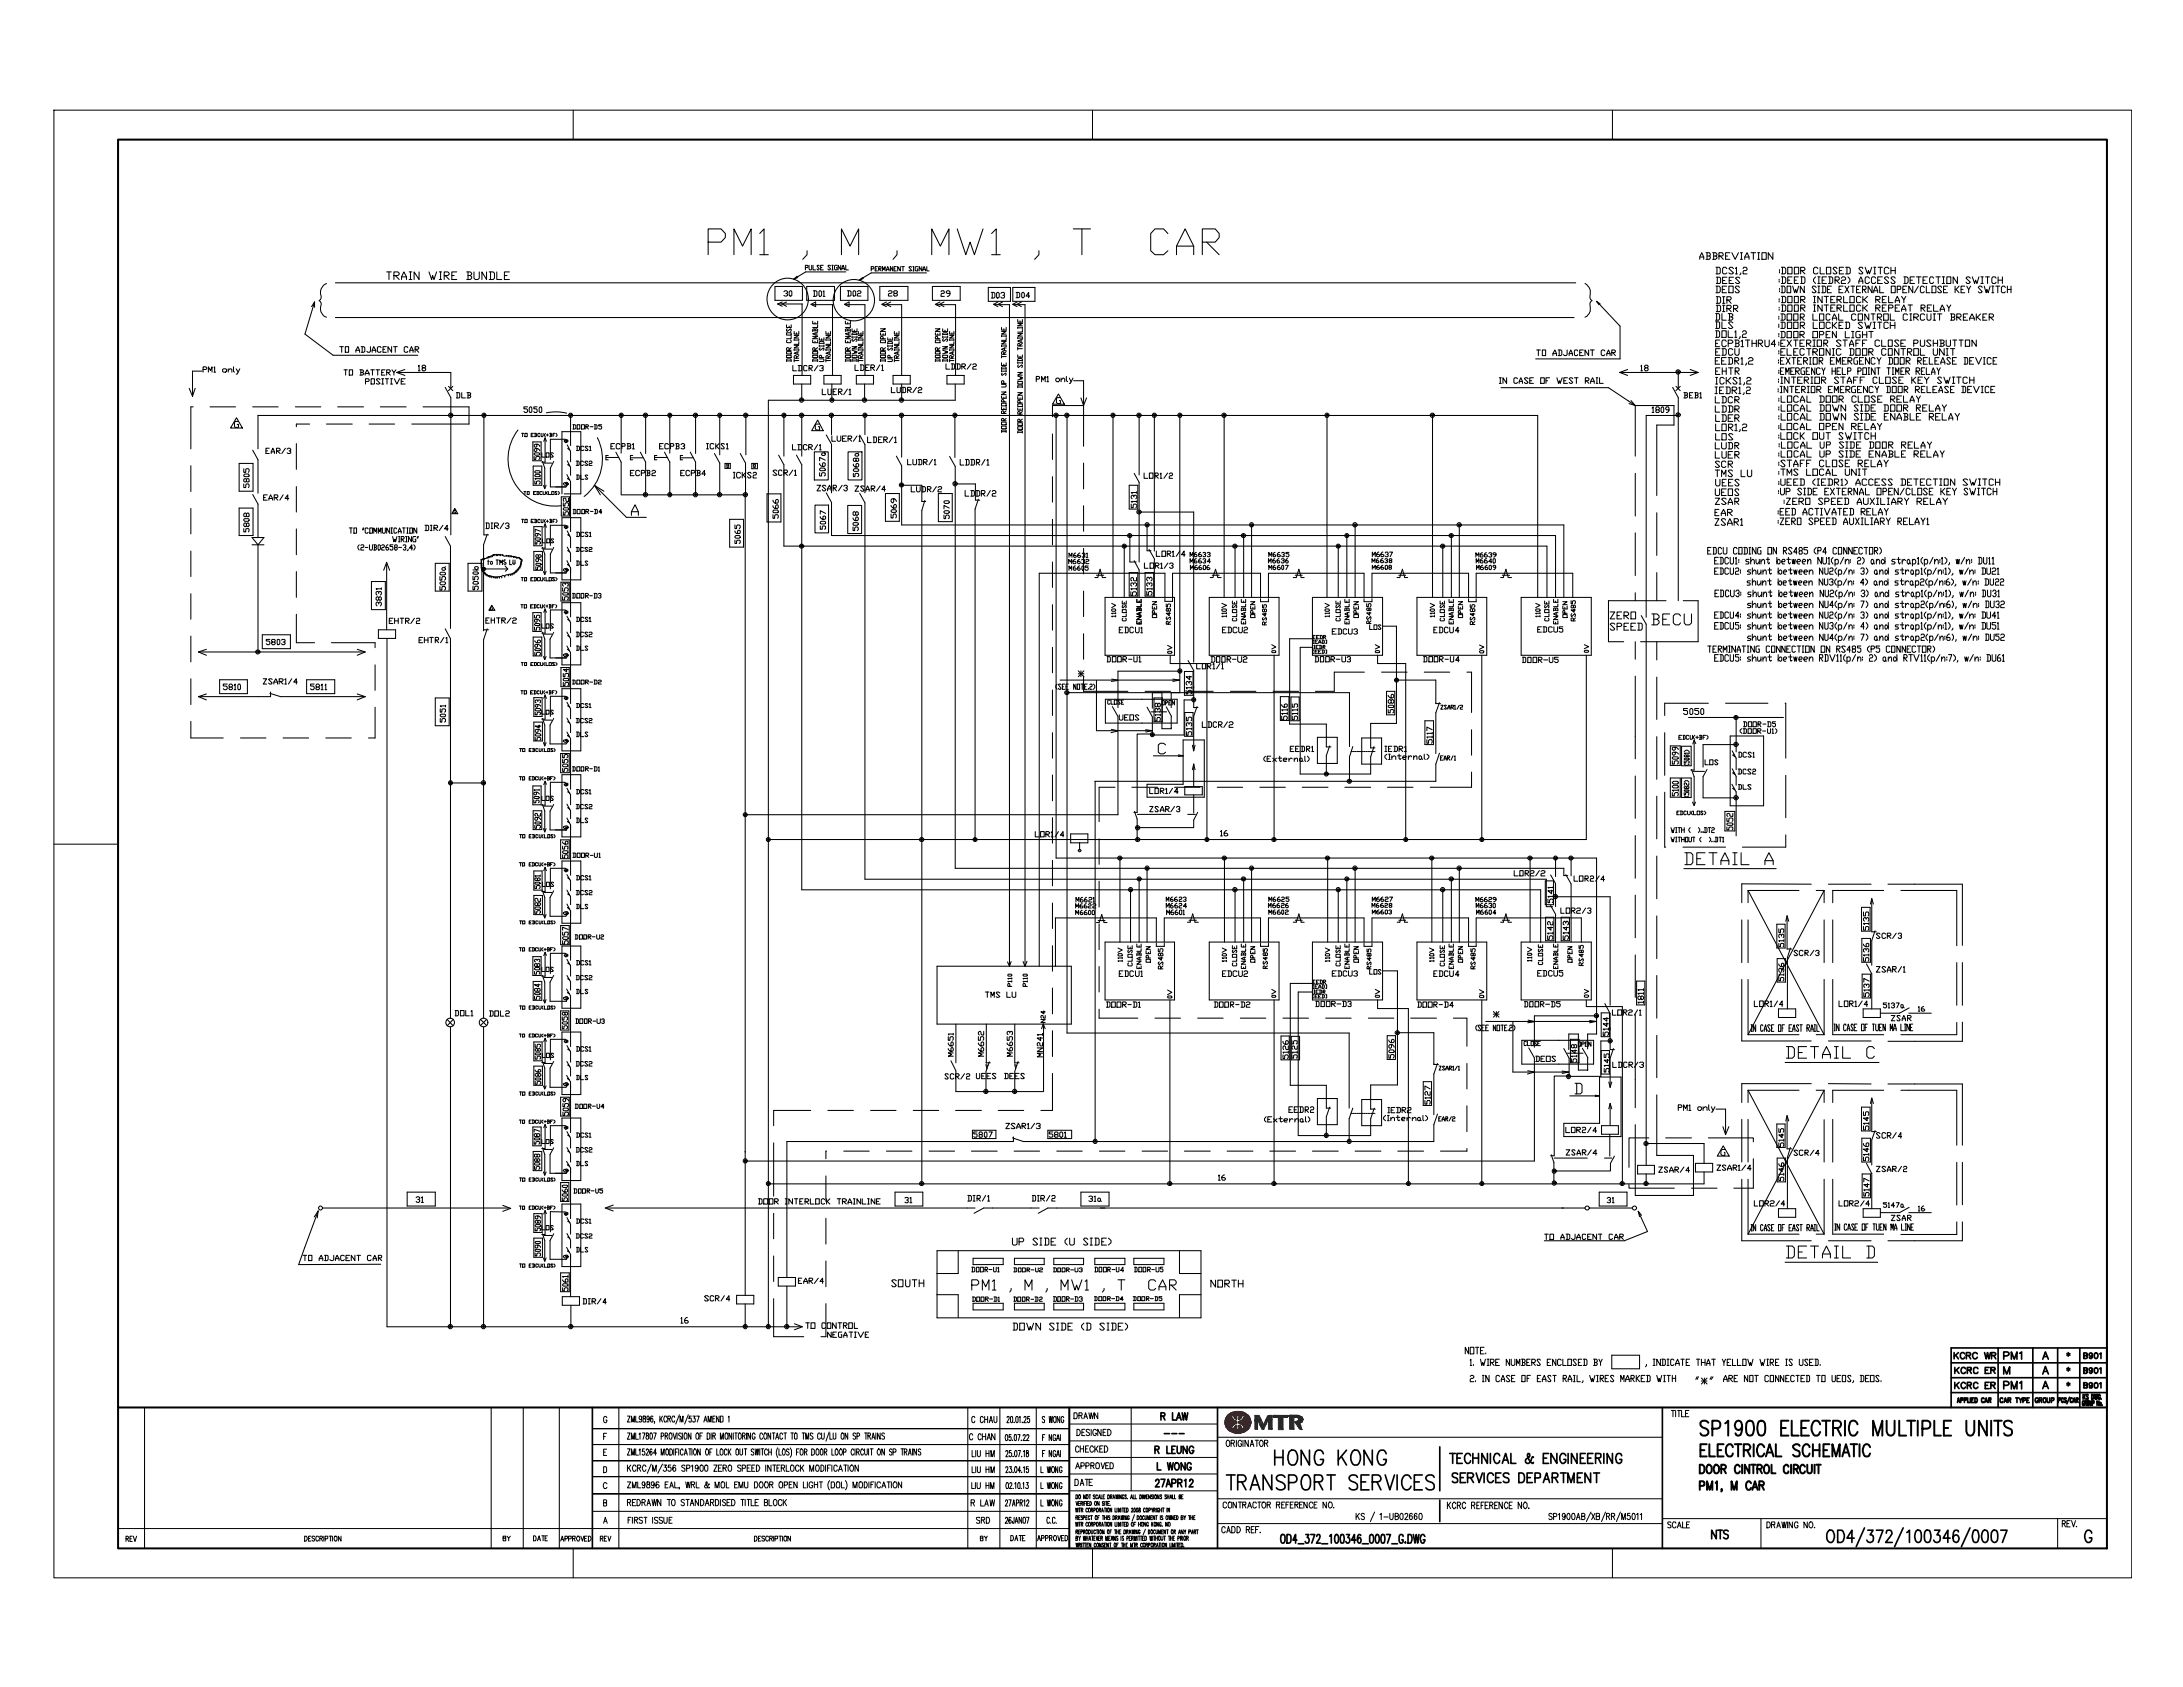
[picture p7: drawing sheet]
<svg xmlns="http://www.w3.org/2000/svg" width="279mm" height="216mm" viewBox="0 0 279 216" stroke-linecap="round" stroke-linejoin="round" font-family="sans-serif">
<defs><g id="words">
<g font-size="18.8">
<text x="208.1" y="129.1">.'.:</text>
<text x="222.6" y="129.1">~[7</text>
</g>
<text font-size="12.8" x="212.8" y="142.7">~™17</text>
<text font-size="7.9" x="32.7" y="82.4">J~L ,</text>
<text font-size="7.5" x="219.3" y="43.3">It</text>
<text font-size="7.4" x="208.3" y="136.5">TI</text>
<text font-size="7.3" x="222.5" y="98.3">==~1</text>
<text font-size="6.8" x="183.9" y="186.2">I</text>
<text font-size="6.4" x="208.3" y="133.9">T</text>
<text font-size="6.3" x="30.4" y="61.6">oor&quot;&quot;I</text>
<g font-size="6.1">
<text x="209" y="103.7">I</text>
<text x="228.3" y="103.7">I</text>
<text x="250.3" y="154.2">II</text>
</g>
<text font-size="5.8" x="114.3" y="154.2">0</text>
<text font-size="5.1" x="96.9" y="154.2">Jttmi,..,&quot;'&quot;'</text>
<text font-size="4.9" x="211.7" y="98.3">:1ffi&quot;&quot;</text>
<g font-size="4.7">
<text x="90.4" y="32.7">PMl</text>
<text x="107.4" y="32.7">M</text>
<text x="119" y="32.7">Mwl</text>
<text x="137.2" y="32.7">T</text>
<text x="147.1" y="32.7">CAR</text>
<text x="219.5" y="37.6">~Tt</text>
<text x="24.2" y="63">I</text>
<text x="24.2" y="68.4">I</text>
<text x="30.8" y="67.1">~r&quot;I</text>
<text x="37.6" y="71.1">I</text>
<text x="24.2" y="73.8">I</text>
<text x="37.6" y="76.5">I</text>
<text x="24.2" y="82.4">I</text>
<text x="47.7" y="86">I</text>
<text x="23.6" y="91.4">I ~J</text>
</g>
<text font-size="4.2" x="156.6" y="183.8">G MTR</text>
<text font-size="3.6" x="250.3" y="158.2">II</text>
<text font-size="3.3" x="128.6" y="146">&quot;&quot;'&quot;&quot;</text>
<g font-size="3">
<text x="217.4" y="183.9">SP1900 ELECTRIC MULTIPLE UNITS</text>
<text x="124.3" y="190.7">w,,</text>
<text x="128.6" y="190.7">&quot;-&quot;&quot;</text>
<text x="133" y="190.7">,&quot;&quot;</text>
<text x="156.8" y="190.7">TRANSPORT SERVICES</text>
<text x="162.9" y="186.2">H</text>
</g>
<g font-size="2.9">
<text x="194.6" y="142.7">::r,:::r:&quot;&quot;.~m</text>
<text x="164.6" y="188">ONG KONG</text>
</g>
<g font-size="2.6">
<text x="211.8" y="111.4">1 ~~;'°AIC°T</text>
<text x="233.7" y="197.5">0D4/372/100346/0007</text>
</g>
<g font-size="2.5">
<text x="217.4" y="186.5">ELECTRICAL SCHEMATIC</text>
<text x="266.7" y="197.5">G</text>
</g>
<g font-size="2.4">
<text x="228.6" y="136.5">DETAIL</text>
<text x="228.5" y="161">DETAIL</text>
<text x="238.8" y="161">D</text>
</g>
<g font-size="2.2">
<text x="147.7" y="190.7">27/A!12</text>
<text x="185.6" y="190.7">SER'IICES DEPARlMENT</text>
<text x="217.3" y="190.8">PIU,</text>
<text x="223.2" y="190.8">CIR</text>
</g>
<g font-size="2.1">
<text x="29.4" y="54.9">A</text>
<text x="219.4" y="60.1">sc•</text>
<text x="261.1" y="174.1">Al• I_,.</text>
<text x="261.1" y="176">Al• I.,.</text>
<text x="261.1" y="178">A I• l.:n</text>
<text x="147.9" y="188">L</text>
<text x="185.3" y="188">TEO-INICAL &amp;: ENGINEERING</text>
</g>
<g font-size="2">
<text x="219.4" y="72.1">aan,</text>
<text x="253.1" y="72.1">oou</text>
<text x="105.1" y="148">1 - -</text>
<text x="124.2" y="165.1">PM!</text>
<text x="129.1" y="165.1">,</text>
<text x="131" y="165.1">M ,</text>
<text x="135.6" y="165.1">M\&lt;11</text>
<text x="140.9" y="165.1">,</text>
<text x="143" y="165.1">T</text>
<text x="146.9" y="165.1">CAR</text>
<text x="217.3" y="188.7">DOOR</text>
<text x="163.7" y="197.6">lllU72...100.J4Ul007..G.IJMl</text>
<text x="219" y="197.1">N1S</text>
</g>
<g font-size="1.9">
<text x="77.1" y="190.7">c</text>
<text x="80.1" y="190.7">&quot;&quot;'&quot; ,._ &quot;'&quot; • &quot;' &quot;&quot;</text>
<text x="99.6" y="190.7">om</text>
<text x="109" y="190.7">,orn,c.i&quot;&quot;</text>
</g>
<g font-size="1.8">
<text x="221.4" y="190.8">U</text>
<text x="221.8" y="188.7">affllOI. CIICIJI</text>
</g>
<g font-size="1.7">
<text x="49.4" y="35.8">TRAIN IJIRE BUNDLE</text>
<text x="124.3" y="183.8">c:u</text>
<text x="128.4" y="183.8">::;</text>
<text x="133.2" y="183.8">: :</text>
</g>
<g font-size="1.6">
<text x="219.5" y="49.2">ICKSl,2</text>
<text x="203.9" y="174.8">BYD,</text>
</g>
<g font-size="1.5">
<text x="219.4" y="46.7">EEDRl,2</text>
<text x="219.4" y="51.6">LOCR</text>
<text x="219.4" y="54">LIER</text>
<text x="219.4" y="56.4">LOS</text>
<text x="219.4" y="57.6">LUDR</text>
<text x="219.4" y="58.8">LLER</text>
<text x="219.4" y="62.3">UEES</text>
<text x="219.4" y="63.5">LEDS</text>
<text x="219.5" y="64.7">ZSAR</text>
<text x="219.5" y="67.3">ZSARI</text>
<text x="129.4" y="159.3">UP SIDE (U SIDE)</text>
<text x="154.9" y="164.8">NORTH</text>
<text x="134.2" y="170.3">SIDE (D SIDE)</text>
</g>
<g font-size="1.4">
<text x="219.4" y="44.8">ErJ1THRU4</text>
<text x="219.4" y="48">EHTR</text>
<text x="219.4" y="52.8">LDIIR</text>
<text x="219.4" y="50.5">IEIRl.,2</text>
<text x="219.4" y="61">TMS LU</text>
<text x="219.4" y="66.1">EAR</text>
<text x="219.4" y="76.4">EOCLG sturt between NJ2&lt;p/nl</text>
<text x="223.3" y="72.1">stu'lt between NJt&lt;ptn 2&gt; o.nd stro.pt(ptr,1), .,,.,.</text>
<text x="239.8" y="73.5">ond s1Niopl(p/r,1), wffl llJ2I.</text>
<text x="239.9" y="76.4">o.nd str-Gpl(p/niD, w/r,. 003:I</text>
<text x="254" y="74.9">002:2</text>
<text x="218.5" y="83.5">TERltltMTltfi CIH£CTIOt</text>
<text x="219.4" y="79.2">alCtJ4i sh.Int behttn NU2(p/n Jl ond stropl(p/r,1), w/n D.141</text>
<text x="219.4" y="80.5">EJD.15i sh.int bebttn NU3(p/n 4) ond SV'Gpl(plnil),</text>
<text x="223.5" y="82">shJntbetfffflNJ4(p/n7&gt;o.nds-trap2&lt;p/n6l,w/nlU52</text>
<text x="234.9" y="83.5">RS485</text>
<text x="253.6" y="80.5">ll.5l</text>
<text x="219.4" y="84.7">CICU5i</text>
<text x="227.5" y="84.7">betwffn</text>
<text x="240.9" y="84.7">o.nd</text>
<text x="123.7" y="154.2">D~w•</text>
<text x="139.2" y="154.2">&quot;&quot;</text>
<text x="205.6" y="154.2">&quot;</text>
<text x="209.1" y="154.2">~J--~L£.i1L~~';cJL</text>
<text x="102.7" y="190.7">OOH (oo.)</text>
<text x="149.3" y="188">W(IC</text>
</g>
<g font-size="1.3">
<text x="217.4" y="33.3">ABBREVIATION</text>
<text x="219.4" y="73.5">EDCU2i sh.int behttn IH:(p/n,</text>
<text x="233.9" y="158.2">~ - U E</text>
<text x="187.3" y="174.8">~VIRC IUIJJCRS</text>
<text x="211.5" y="174.8">INDICATE THAT YEL.LIN VIRE It US£D.</text>
<text x="216.9" y="176.9">....</text>
<text x="220.5" y="176.9">ARCNDTCDtlCCTEDTDt.EDS,1£DS.</text>
<text x="77.1" y="183.8">;</text>
<text x="80.1" y="183.8">==~~~:~~ll~G~JACTTOTMSOJ;tu~~ TRNHS</text>
<text x="148.4" y="183.8">R~</text>
<text x="96.4" y="190.7">000&lt;</text>
<text x="173.5" y="194.6">KSL 1- UB02660</text>
<text x="198.1" y="194.6">SP1900AB/XB/RR/M5011</text>
</g>
<g font-size="1.2">
<text x="218.4" y="70.9">[IICIJCIJDDtj[)IR$485(P4CDIKCTIR&gt;</text>
<text x="223.5" y="74.9">sturt betWttn NJJ(p/n</text>
<text x="223.5" y="77.8">shJntbriweenNM(p/n7&gt;o.ndstrop2&lt;p/n6l,w/nlk.l32</text>
<text x="250.7" y="80.5">w/r,.</text>
<text x="223.5" y="84.7">Pl.Int</text>
<text x="232.7" y="84.7">ROVll(p/n 2)</text>
<text x="243.6" y="84.7">RTVU(p/n17), w/r,. Ill61</text>
<text x="213.7" y="107.2">.., -</text>
<text x="137.7" y="183.8">:EAS:ED</text>
<text x="77.1" y="186.2">E</text>
<text x="77.1" y="188">0</text>
<text x="80.2" y="188">KCRC/M/J56 SP1900 ZERO SPEED INTERLOCK 1,jQDIFlCATION</text>
<text x="80.2" y="186.2">ZIIJ5264 MCW'rCATICfl CE LOCl( CIJTSIIITCH (LOS) Fa:! D01! LOCP OROJTON SP ll!AIIS</text>
<text x="124.3" y="188">LI.I HM</text>
<text x="128.6" y="188">ll04.15</text>
<text x="128.6" y="186.2">~-07.18</text>
<text x="133.1" y="188">L'IOG</text>
<text x="133.3" y="186.2">f</text>
<text x="137.6" y="186.2">a-lECKED</text>
<text x="137.6" y="188">APPROVED</text>
<text x="147.6" y="186.2">R LD.IIG</text>
<text x="77.1" y="192.4">B</text>
<text x="80.2" y="192.4">REDRA.~ 10 STANDAAOISED TITLE ll.OCK</text>
<text x="124.2" y="192.4">R LAW</text>
<text x="128.5" y="192.4">27APR12</text>
<text x="137.6" y="192.4">,.__,</text>
<text x="148.9" y="192.4">-•</text>
<text x="263.9" y="195.5">REV</text>
</g>
<g font-size="1.1">
<text x="238.1" y="73.5">:l)</text>
<text x="238.1" y="76.4">3)</text>
<text x="238.1" y="74.9">4) 1)11,::1 strop2(pln6), w/,.</text>
<text x="233" y="83.5">[)I</text>
<text x="238.9" y="83.5">&lt;PS~)</text>
<text x="33.6" y="87.9">ZSIRl/4~</text>
<text x="197.8" y="174.8">D«:l1IS[]I</text>
<text x="124.3" y="186.2">L11J HM</text>
</g>
<text font-size="1" x="134.2" y="186.2">~(.Al</text>
<text font-size=".6" x="150.8" y="192.4">R</text>
</g></defs>
<g fill="none" stroke="#000" stroke-width=".13">
<path d="M6.9 14.1h265.9v187.8h-265.9zM15.1 17.9h254.6v162.2h-254.6zM73.4 14.1v3.8M139.8 14.1v3.8M206.4 14.1v3.8M40.3 38.7l-1.3 4.1 3.6 2.7h10.9M40.3 38.7v.6M40.3 38.7l-.4 .5M41.8 36.3a1.37 1.37 0 0 0-.7 1.8l-.2 .4 .2 .3a1.33 1.33 0 0 0 .7 1.8M42.9 36.2h158.8M99.2 36.7h3.5v1.7h-3.5zM99.6 38.9h3.1"/>
<path d="M100.1 38.7l-.6 .2 .6 .3M100.3 37.3l.2-.1h.2l.1 .3h-.2M100.7 38.7l-.6 .2 .6 .3M100.7 37.5l.1 .3-.1 .1-.4-.1M101.1 37.2h.2v.1v.5v.1l-.3-.1v-.5zM102 35.3l-.4 .4M102.1 35.5l-.5 .2M102.7 38.9v9.1M103.1 34.2h.2l.1-.2h-.3v.5M103.3 36.7h3.5v1.7h-3.5zM103.3 32.1v.5l-.6 .6M103.5 34v.4l.1 .1h.2l.1-.1v-.4"/>
<path d="M103.8 38.9l.6-.2v.5zM103.9 39h2.7v9M104.1 34v.5h.3M104.1 37.2h.3l.2 .1v.5l-.2 .1h-.3M104.2 37.2v.7M104.9 34h-.1h-.2l.3 .4-.1 .1h-.2v-.1M104.9 37.2l.3 .1v.5l-.2 .1h-.1l-.1-.1v-.5zM105 34.2h.2M105.4 37.3l.1-.1v.7M105.4 37.9h.2M105.4 34h-.4v.5h.4M106.3 34h-.1h-.2l.3 .4-.1 .1h-.2v-.1"/>
<path d="M106.5 34.5h.1M106.6 34v.5M107.1 34h-.3l.1 .5h.2v-.3M107.6 36.7h3.5v1.7h-3.5zM107.6 34v.5l-.3-.5v.5M107.7 34.5l.2-.5 .2 .5M107.7 34.4h.4M108.1 38.9l.6-.2v.5zM108.2 39h2.5v9M108.2 34.8h-5.1l-1.5 .9M108.2 34v.5h.4M108.5 37.2h.3l.1 .1v.5l-.4 .1"/>
<path d="M108.6 37.2v.7M109.3 37.2l.2 .1v.5l-.1 .1-.2-.1v-.5zM109.7 37.3l.2-.1h.2l.1 .1v.2l-.5 .2v.2h.5M110.4 35.5l-.4 .4M110.5 35.6l-.5 .3M111.5 34.9h7.1M111.5 34.9l-1.5 1M111.5 34.4h.3v-.2l-.3-.1v.6M112 34.4h.2M112.3 34.1h-.3v.6h.3M112.5 34.4h.2v-.3h-.2v.6M112.6 34.4l.2 .3"/>
<path d="M112.6 36.7h3.6v1.7h-3.6zM112.9 39h2.5v9M112.9 34.7v-.6l.2 .4 .2-.4v.6M113.5 38.7l-.6 .2 .6 .3M113.5 34.7l.1-.6 .2 .6M113.5 34.5h.3M113.7 37.3l.1-.1 .4 .1-.2 .2-.3 .1v.3h.5M114 38.7l-.6 .2 .6 .3M114.3 34.1v.6l-.3-.6v.6M114.4 34.4h.2M114.5 37.5l-.1-.2 .3-.1 .2 .1v.1l-.5 .2v.2l.3 .1 .2-.1v-.2l-.2-.1M114.7 34.1h-.3v.6h.3"/>
<path d="M114.8 32.1v.5l-.5 .6M115.2 34.1v.6l-.3-.6v.6M115.4 34.1h.3M115.6 34.1v.6M116.7 34.2l-.1-.1-.3 .1 .4 .4-.1 .1-.3-.1M116.8 34.7h.2M116.8 34.1h.2M116.9 34.1v.6M117.5 34.1l-.4 .1v.4l.4 .1v-.3h-.1M118 34.1v.6l-.4-.6v.6M118.1 34.7l.2-.6 .1 .6M118.1 34.5h.3"/>
<path d="M118.6 34.1v.6h.3M119.3 36.7h3.6v1.7h-3.6zM119.8 39h2.5v9M120.3 38.7l-.6 .2 .6 .3M120.4 37.3l.1-.1h.3l.1 .3h-.4l-.1 .4h.5M120.8 38.7l-.5 .2 .5 .3M121.6 37.5h-.4h-.1v-.2l.1-.1h.3l.1 .1v.4l-.2 .2h-.2M126.5 36.8h2.8v1.8h-2.8zM126.9 37.4h.3l.1 .1v.5l-.1 .1h-.3M127 37.4v.7M127.3 39h1.9v84.7M127.6 37.4l.3 .1v.5l-.1 .1h-.2v-.1v-.5z"/>
<path d="M127.7 38.7l-.5 .2 .5 .3M128.1 37.5l.1-.1h.3l.1 .2-.1 .2h-.1M128.3 38.7l-.5 .2 .5 .3M128.5 37.8l.1 .1-.1 .2h-.3l-.1-.1M129.6 36.8h2.9v1.8h-2.9zM129.7 39h1.5v84.7M130 37.4h.4l.1 .1v.5l-.1 .1h-.4M130.2 38.7l-.6 .2 .6 .3M130.2 37.4v.7M130.7 38.7l-.5 .2 .5 .3M130.9 37.4l.2 .1v.5l-.1 .1h-.1l-.1-.1v-.5zM131.8 37.9h-.5l.4-.5v.7"/>
<path d="M133 32.1v.5l-.6 .6M202.9 36.3a1.53 1.53 0 0 1 .6 1.8l.3 .4-.3 .3a1.58 1.58 0 0 1-.3 1.5l-.3 .3M204.3 38.6l.5 .3M204.3 38.6l3 3.1v4.2h-10.7M204.3 38.6l.3 .4M227.7 35.7v.2M227.7 36v.1M227.7 38.2v.2M227.7 38.5v.2M227.7 39.3v.1M227.7 39.6v.1M227.8 34.5v.1"/>
<path d="M227.8 34.8v.1M227.8 36.9v.1M227.8 37.2v.1M228 36.6h.3l.2 .2v.5l-.2 .2h-.3M228 35.4h.4l.2 .2v.5l-.2 .2h-.4M228 37.9h.4l.2 .2v.6h-.6M228 34.2h.4l.2 .2v.5l-.2 .2h-.4M228 39h.4l.2 .2v.5l-.2 .1h-.4M228.1 36.6v.9M228.1 34.2v.9M228.1 35.4v.9M228.1 37.9v.8"/>
<path d="M228.1 39v.8M228.7 36.6h.5v.9h-.5zM228.8 37.9h.6v.8h-.6zM228.8 34.2h.6v.9h-.6zM228.8 39h.6v.8h-.6zM228.8 35.9h.3M229.4 35.4h-.6v.9h.6M229.4 36.6l.3 .9 .1-.5 .2 .5 .2-.9M229.7 37.9h.5v.8h-.5zM229.7 34.2h.5v.9h-.5zM229.7 39h.5v.8h-.5zM229.7 35.9h.2"/>
<path d="M230.2 35.4h-.5v.9h.5M230.5 35.4h.4l.1 .2v.5l-.1 .2h-.4M230.5 38.4h.4l.1-.2v-.1l-.1-.2h-.4v.8M230.5 34.6h.4l.1-.2-.1-.2h-.4v.9M230.5 39.4h.4l.1-.1v-.1l-.1-.2h-.4v.8M230.6 35.4v.9M230.6 38.4l.4 .3M230.6 34.6l.4 .5M230.6 39.4l.4 .4M230.9 36.6v.9l-.5-.9v.9M232.1 37.9h.3M232.1 38.7h.3"/>
<path d="M232.1 39h.3M232.1 39.8h.3M232.2 37.9v.8M232.2 39v.8M232.4 35.4l-.3 .3v.3l.3 .3M232.5 36.8l-.2-.2h-.3l-.1 .2 .6 .5-.2 .2h-.3l-.1-.2M232.7 34.4l-.2-.2h-.2l-.2 .2v.5l.2 .2h.2l.2-.2M232.7 36.6h.2M232.7 37.5h.2M232.7 36.3h.3M232.7 35.4h.3M232.8 35.4v.9"/>
<path d="M232.8 36.6v.9M233 34.2v.9h.5M233.2 36.6h.4l.1 .2v.5l-.1 .2h-.4M233.2 35.9h.3M233.2 37.9v.8l-.5-.8v.8M233.2 39v.8l-.5-.8v.8M233.3 36.6v.9M233.5 37.9h.5M233.5 39h.5M233.8 34.2h.5v.9h-.5zM233.8 37.9v.8M233.8 39v.8"/>
<path d="M233.8 35.4h-.6v.9h.6M233.9 37h.2M234 35.4h.4l.2 .2v.5l-.2 .2h-.4M234.2 35.4v.9M234.3 38.4h.3M234.3 39.4h.3M234.4 36.6h-.5v.9h.5M234.9 35.9h.4l.1-.3-.1-.2h-.4v.9M234.9 37.9h-.6v.8h.6M234.9 39h-.6v.8h.6M235 35.9l.4 .4M235.1 34.4l-.1-.2h-.3l-.1 .2 .5 .5-.1 .2h-.3l-.1-.2"/>
<path d="M235.1 38.4h.4l.2-.2v-.1l-.2-.2h-.4v.8M235.1 39.4h.4l.2-.1v-.1l-.2-.2h-.4v.8M235.3 38.4l.4 .3M235.3 39.4l.4 .4M235.4 37h.2M235.4 34.6h.3M235.7 35.6l.1-.2h.3l.1 .3-.1 .2h-.3l-.1 .1v.3h.5M235.9 36.6h-.5v.9h.5M236 37.9v.8h.5M236 39v.8h.5M236 34.2h-.6v.9h.6M236.1 36.6l.5 .9"/>
<path d="M236.2 34.2h.4l.2 .2v.5l-.2 .2h-.4M236.4 34.2v.9M236.5 35.4l.3 .3v.3l-.3 .3M236.6 36.6l-.5 .9M236.8 37.9h.5v.8h-.5zM236.8 39h.5v.8h-.5zM236.9 36.6h.5M237.2 36.6v.9M237.6 37h.3M237.9 36.3v-.3l.3-.6 .2 .6v.3M237.9 36h.5M238.1 36.6h-.5v.9h.5"/>
<path d="M238.2 38.1l-.2-.2h-.3l-.1 .2v.6h.1h.5M238.2 39.2l-.2-.2h-.3l-.1 .2v.5l.1 .1h.3l.2-.1M238.4 37h.4v-.1v-.3h-.4v.9M238.4 37.9v.8M238.4 39v.8M238.4 34.4l-.1-.2h-.3l-.1 .2 .5 .5-.1 .2h-.3l-.1-.2M238.5 37l.3 .5M238.6 38.4l.4 .3M238.6 39.4l.4 .4M238.7 34.2l.3 .9 .1-.5 .2 .5 .3-.9M239 37.9l-.4 .5h-.2M239 39l-.4 .4h-.2"/>
<path d="M239.3 35.6l-.2-.2h-.3l-.1 .2v.5l.1 .2h.3l.2-.2M239.6 36.6v.9l-.5-.9v.9M239.8 37.5v-.3l.3-.6 .2 .6v.3M239.8 37.2h.5M239.8 35.1h.3M239.8 34.2h.3M239.9 34.2v.9M240.1 35.6l-.2-.2h-.3l-.1 .2v.5l.1 .2h.3l.2-.2M240.1 38.4h.4l.1-.2v-.1l-.1-.2h-.4v.8M240.1 39.4h.4l.1-.1v-.1l-.1-.2h-.4v.8M240.2 38.4l.4 .3M240.2 39.4l.4 .4"/>
<path d="M240.3 35.9h.3M240.4 34.2h.5M240.6 36.6v.9h.5M240.7 34.2v.9M240.9 35.4h-.6v.9h.6M240.9 38.4h.3M240.9 39.4h.3M241.4 37.9h-.5v.8h.5M241.4 39h-.5v.8h.5M241.7 35.6l-.1-.2h-.3l-.1 .2 .5 .5-.1 .2h-.3l-.1-.2M241.7 37.9v.8h.6M241.7 39.4h.4l.2-.1v-.1l-.2-.2h-.4v.8"/>
<path d="M241.8 34.4l-.2-.2h-.3l-.1 .2v.5l.1 .2h.3l.2-.2M242 34.6h.6M242 34.2v.9M242.1 36.6h.5v.9h-.5zM242.6 38.7v-.2l.2-.6 .3 .6v.2M242.6 38.5h.5M242.6 34.2v.9M242.6 39.4h.2M242.6 35.6l-.2-.2h-.3l-.1 .2 .6 .5-.2 .2h-.3l-.1-.2M242.8 37h.4l.1-.1-.1-.3h-.4v.9M243.1 39h-.5v.8h.5M243.4 37.9l.3 .5v.3"/>
<path d="M243.4 39.8v-.2l.3-.6 .2 .6v.2M243.4 39.6h.5M243.5 37h.3M243.7 35.4h.4l.1 .2v.5l-.1 .2h-.4M243.8 35.4v.9M243.9 37.9l-.2 .5M244.1 36.6h-.6v.9h.6M244.2 39h.6M244.5 35.9h.3M244.5 39v.8M244.8 36.6v.9l-.5-.9v.9M245 35.4h-.5v.9h.5"/>
<path d="M245.3 35.4h.6M245.5 36.6l-.5 .9M245.6 35.4v.9M245.9 39.4h.4l.1-.1v-.1l-.1-.2h-.4v.8M246 39.4l.4 .4M246.1 35.9h.3M246.3 36.8l-.2-.2h-.2l-.1 .2v.5l.1 .2h.2l.2-.2M246.5 36.6v.9h.5M246.7 39.4h.3M246.7 35.4h-.6v.9h.6M247.2 39h-.5v.8h.5M247.3 36.6h.5v.9h-.5z"/>
<path d="M247.5 35.6l-.1-.2h-.3l-.1 .2v.5l.1 .2h.3l.1-.2M247.5 39v.8h.6M247.8 35.4h.5M248.1 35.4v.9M248.3 39.8v-.2l.3-.6 .3 .6v.2M248.3 39.6h.6M248.5 36.8l-.1-.2h-.2l-.2 .2 .5 .5-.1 .2h-.2l-.2-.2M248.6 36.3h.3M248.6 35.4h.3M248.8 37h.2M248.8 35.4v.9M249.2 35.4h.5v.9h-.5z"/>
<path d="M249.2 39l.2 .4v.4M249.3 36.6h-.5v.9h.5M249.7 39l-.3 .4M250.2 36.6v.9M250.4 37l.3 .5M250.5 35.4v.9l-.5-.9v.9M250.7 36.6l-.3 .4h-.2M251 37h.2M251.5 36.6h-.5v.9h.5M251.7 36.6l.3 .4v.5M252.2 35.6l-.2-.2h-.2l-.2 .2 .6 .5-.2 .2h-.2l-.2-.2M252.2 36.6l-.2 .4"/>
<path d="M252.4 35.4l.3 .9 .2-.4 .1 .4 .3-.9M253.5 36.3h.3M253.5 35.4h.3M253.7 36.8l-.1-.2h-.3l-.1 .2 .5 .5-.1 .2h-.3l-.1-.2M253.7 35.4v.9M254 36.6l.2 .9 .1-.5 .2 .5 .2-.9M254.1 35.4h.5M254.4 35.4v.9M254.9 36.6h.3M254.9 37.5h.3M255.1 36.6v.9M255.4 36.6h.5"/>
<path d="M255.5 35.6l-.1-.2h-.3l-.2 .2v.5l.2 .2h.3l.1-.2M255.7 36.6v.9M255.7 35.9h.6M255.7 35.4v.9M256.3 35.4v.9M256.7 36.8l-.2-.2h-.2l-.1 .2v.5l.1 .2h.2l.2-.2M256.9 37h.5M256.9 36.6v.9M257.4 36.6v.9M24.2 49.7l.4 1M24.7 52.1h-.3v5.3M25 49.7l-.4 1"/>
<path d="M25.9 47.5h-1.3v3.2M26 47.3h.3l.2-.1v-.1l-.2-.2h-.3v.7M26.7 47.6v-.7l.2 .5 .2-.5v.7M26.9 52.1h3.2M27.4 47.1l.1-.2v.7M27.4 47.6h.2M28.5 47.3l.4-.1 .1 .1v.2l-.4 .1-.1-.1zM29.2 47.4l.2-.2h.1l.2 .1v.3M29.2 47.2v.4M29.9 46.9v.6l.1 .1M30.2 47.2l.3 .4M30.7 47.2l-.3 .7h-.2"/>
<path d="M32.3 52.1h3.3M33 57.4v-4.2h163.8v23.3M37.8 52.1h3.3M39.6 54.3h-1.7v.3M41.8 54.3h3.3M42.9 40.6h158.6M43.2 52.1h3.3M43.5 44.4h.4M43.7 44.4v.7M44 47.3h.5M44.2 44.4h.4v.7h-.4zM44.2 47.3v.7"/>
<path d="M44.7 47.3h.4v.7h-.4zM45.6 45.1v-.3l.2-.4 .2 .4v.3M45.6 44.8h.4M46.1 47.3h.3l.1 .2-.1 .2M46.2 47.3v.7M46.2 47.7h.2l.1 .2-.1 .1h-.3M46.2 44.4h.4l.1 .1v.5l-.1 .1h-.4M46.4 44.4v.7M46.7 48v-.2l.3-.5 .2 .5v.2M46.7 47.8h.5M46.8 48.8h.4v-.2v-.1h-.4v.6M47.2 54.3h3.3"/>
<path d="M47.4 44.4v.6l-.1 .1h-.2l-.2-.1M47.5 47.3h.4M47.5 48.5h.4v.6h-.4zM47.6 45.1v-.3l.2-.4 .3 .4v.3M47.6 44.8h.5M47.7 47.3v.7M48.1 47.3h.5M48.3 47.3v.7M48.6 48.6l-.1-.1h-.2l-.1 .1 .4 .5h-.1h-.3M48.7 52.1h3.3M48.8 44.5l-.1-.1h-.3l-.1 .1v.5l.1 .1h.3l.1-.1M48.9 47.7h.2"/>
<path d="M48.9 49.1h.2M48.9 48.5h.2M49 48.5v.6M49 44.7h.2M49.3 47.3h-.4v.7h.4M49.3 48.5h.4M49.4 44.4h-.4v.7h.4M49.5 47.7h.3l.2-.2-.2-.2h-.3v.7M49.5 48.5v.6M49.6 47.7l.4 .3M50 49.1h.2M50 48.5h.2"/>
<path d="M50.1 48.5v.6M50.1 44.4v.7l-.4-.7v.7M50.2 47.3l.2 .4v.3M50.4 44.4h.4M50.5 48.5l.3 .6 .3-.6M50.6 44.4v.7M50.7 47.3l-.3 .4M50.9 47.7h6.8v2M51.4 48.8h.2M51.8 47.3l-1 .4 1 .3M51.9 48.5h-.5v.6h.5M52.2 44.5l-.1-.1h-.2l-.2 .1v.5l.2 .1h.2l.1-.1"/>
<path d="M52.5 45.1v-.3l.2-.4 .2 .4v.3M52.5 44.8h.4M53.1 44.7h.4l.1-.1v-.1l-.1-.1h-.4v.7M53.2 44.7l.4 .4M53.6 46.9v-.2v.8M53.6 47.5h.2M54.1 52.1h5.9v2.2h-7.3M54.4 47.1l.1 .2-.1 .2h-.3l-.1-.3 .5-.3-.1-.2h-.3l-.1 .2 .1 .2M57 49.6l.7 1.3v17.6M57.4 49.4l.6 .6M57.6 53h.2v.2h-.2zM58 49.4l-.6 .6"/>
<path d="M58.4 50.2h.4v.1v.5v.1h-.4M58.5 50.2v.7M59.1 50.2v.7h.5M59.8 50.2l.4 .1-.1 .3M59.9 50.6h.2l.1 .1v.1l-.1 .1h-.3M59.9 50.2v.7M61.8 53h.2v.2h-.2zM61.9 53.2v15.3h.6M66.3 55a6 6 0 0 0-.5 6.7 6 6 0 0 0 6 3M66.8 55.5h.3M66.9 55.5v.4M67.2 55.5h.3v.4h-.3z"/>
<path d="M67.5 52.1h-.4v.2h.3l.1 .2v.2l-.1 .1h-.2l-.1-.1M67.9 52.1h.1l.1 .1v.5l-.1 .1-.3-.1v-.5zM68 55.7h.2M68.2 56.6h1.1v2.4h-1.1zM68.2 59.6h1.1v2.5h-1.1zM68.3 55.5h-.3v.4h.3M68.4 58h.1h.5l.1 .1-.1 .2h-.5zM68.4 58.4v.4h.2v-.3l.1-.1 .4 .1v.2l-.1 .1M68.4 55.5h.2h.1l-.1 .4h-.2M68.5 55.5v.4M68.7 57.4v.3l-.1 .1-.2-.1v-.2l.1-.1h.3l.3 .3M68.7 56.9v.2l-.1 .1-.2-.1v-.2h.1h.3l.3 .1v.1"/>
<path d="M68.7 52.1h-.4v.2h.4v.2v.3h-.3l-.1-.1M69.1 55.5h-.1h-.2v.3l.1 .1 .2-.1M69.1 52.1h.2v.1v.5v.1l-.3-.1v-.5zM69.3 55.5v.4l.2-.1v-.3M69.3 58v.5h.4M69.4 59.1l.3 .8v2.6M69.6 59.3h1M69.8 56v3.1h-.5M69.8 56l-.2 .5M69.8 56l.1 .5M69.8 55.5l-.1 .1 .1 .3M69.9 58h.4v.5h-.4z"/>
<path d="M69.9 52.8l1.6-.1 1 .2M69.9 55.7h.3M70.1 55.5v.3M70.4 55.5h.2l-.1 .2M70.4 55.5v.4M70.4 55.7l.2 .1-.2 .1M70.8 55.7h.1M70.8 58h-.1h-.3l.4 .4-.1 .1-.3-.1M70.9 59.1l-.5 .8v2.4h2M71 55.5h-.2v.4M71.2 55.5l.1 .1-.1 .3M72.4 56.5l.2-.1h-.4a.23 .23 0 0 0 .3 .2 .23 .23 0 0 0 .1-.3l-.3-.1h-1.9v2.6"/>
<path d="M72.6 56.9l.4 .9v1.3M72.6 59l.4 .8v1M72.8 57.4h-.1l.2 .2M72.8 59.4l-.1 .1 .2 .1M72.9 53h.2v.2h-.2zM73 53.1v3.9M73.3 54.4h.4v.4l-.4 .1M73.4 54.4v.5M73.7 59h.3l.1 .1v.4l-.1 .1h-.3M73.8 57.1h.3l.1 .1v.4l-.1 .1h-.3M73.9 57.1v.6M73.9 59v.6"/>
<path d="M73.9 54.4h.3v.5h-.3zM74.4 54.4h.4v.5h-.4zM74.7 59.1l-.1-.1h-.2l-.1 .1v.4l.1 .1 .3-.1M74.7 57.2l-.1-.1-.3 .1v.4l.2 .1 .2-.1M75 54.6h.2l.1-.2h-.3v.5M75.1 54.6l.2 .3M75.2 59.1l-.1-.1h-.1l-.2 .1 .4 .4-.1 .1-.3-.1M75.3 57.2l-.1-.1-.3 .1 .4 .4-.1 .1-.3-.1M75.4 59.1l.1-.1h.2l.1 .2-.3 .1-.1 .3h.4M75.4 57.2l.2-.1v.6M75.4 57.7h.2M75.5 54.6h.4"/>
<path d="M76.1 54.4h.3v.4l-.3 .1M76.2 54.4v.5M76.5 56a6.1 6.1 0 0 1-1.7 7.5M77 54.4h-.4v.1h.3l.1 .1-.1 .3-.3-.1M77.6 58.5h1.6M77.9 58.3h-.3v.5h.3M78.2 57.1h.2M78.7 56.8h-.5v.6h.5M78.8 57.9l.7 1.2v4.2M79.3 56.9l-.1-.1h-.2l-.1 .1v.5h.1h.3M79.4 53h.2v.2h-.2zM79.5 53v5"/>
<path d="M79.6 57.1h.3l.1-.1-.1-.2h-.3v.6M80.3 56.8h.3l.1 .1v.1l-.1 .1M80.3 56.8v.6M80.3 57.1h.3l.1 .3h-.4M80.7 58.6h1.6M80.9 56.9l.2-.1v.6M80.9 57.4h.3M81 58.3h-.3v.5h.3M82 57.9l.6 1.2v4.2M82.5 53h.2v.2h-.2zM82.6 53v5M83.8 58.5h1.6"/>
<path d="M84.1 58.3h-.3v.5h.3M84.4 57.1h.2M84.9 56.8h-.5v.6h.5M85 57.9l.7 1.2v4.2M85.6 56.9l-.2-.1h-.2l-.1 .1v.5h.1h.4M85.6 53h.2v.2h-.2zM85.7 53v5M85.8 57.1h.3l.1-.1-.1-.2h-.3v.6M86.5 56.8h.3l.1 .1-.1 .2M86.6 56.8v.6M86.6 57.1h.2l.1 .3h-.1h-.3M87.1 58.6h1.6"/>
<path d="M87.2 56.9l.1-.1h.2l.1 .2-.2 .1M87.4 58.3h-.3v.5h.3M87.5 57.1l.1 .3h-.1h-.3M88.3 57.9l.7 1.2v4.2M88.9 53h.2v.2h-.2zM89 53v5M90.4 57.4h.3M90.4 56.8h.3M90.6 56.8v.6M91.4 56.9l-.1-.1-.4 .1v.4l.1 .1h.3l.1-.1M91.4 58l.7 1.3v4.1M91.6 56.8v.6"/>
<path d="M91.7 57.1l.3 .3M92 53h.2v.2h-.2zM92 56.8l-.4 .3M92.1 53.1v5.1M92.7 56.9l-.1-.1-.3 .1 .4 .4-.1 .1h-.2l-.1-.1M92.8 59.3h.7v.6h-.7zM93 56.9l.1-.1v.6M93 57.4h.2M93 59.6v-.2h.1l.2 .1-.1 .1M93.2 59.6v.2h-.2v-.2M94.7 58l.7 1.3v4.1M95.3 53h.2v.2h-.2z"/>
<path d="M95.5 53.1v5.1M96.2 59.3h.7v.7h-.7zM96.5 59.6v-.2h.2l-.1 .4h-.1v-.2M99.7 58.3l.6 1.2v10.4h97.7v6.6M100.2 53h.2v.2h-.2zM100.3 53.2v5.2M100.7 46.3l.1-.4h.4l.1 .4M100.7 45.5h.6v.3h-.6zM100.7 45h.6v.3h-.6zM100.7 42.6h.6v.3h-.6zM100.7 41.6v.3h.6v-.3M100.7 46.2h.6"/>
<path d="M100.8 43.5l-.1 .1 .1 .3h.4l.1-.1-.1-.3M100.8 42.1l-.1 .1 .1 .2 .4-.3 .1 .1-.1 .2M101 44.8v-.2l-.1-.1-.2 .1v.2h.6M101 41.7v.2M101.3 43.1v.2h-.6M101.3 44.5l-.3 .2M101.4 56.9v.7h.5M101.5 46.8v.7h.4M101.6 48h2.2v1.1h-2.2zM101.6 46.1h.6M101.6 44.8h.6M101.6 43.5h.6"/>
<path d="M101.6 43.4v.2M101.6 44.7v.2M101.6 46v.3M101.6 44.2h.6l-.6 .3h.6M101.6 42.9h.6l-.6 .4h.6M101.6 42.4v.4h.6v-.4M101.9 58.3l.7 1.2v54.4h94.6v6.7M101.9 45.8v-.2l-.2-.1-.1 .3h.6M101.9 42.6v.2M102 45v.3M102.1 56.9h.4l.1 .1v.4l-.1 .2h-.4M102.2 46.8h.3l.1 .1v.5l-.1 .1h-.3"/>
<path d="M102.2 43.7v.4h-.6M102.2 45l-.6 .2 .6 .1M102.2 43.4v.2M102.2 44.7v.2M102.2 56.9v.7M102.2 45.5l-.3 .3M102.3 46.8v.7M102.5 51.1h.2v.2h-.2zM102.5 53h.2v.2h-.2zM102.6 49.1v2.1M102.6 53.2v5.2M103.3 57l-.1-.1h-.2l-.2 .1v.4l.2 .2h.2l.1-.2"/>
<path d="M103.3 46.9l-.1-.1-.3 .1v.5l.1 .1 .3-.1M103.5 57.2h.3l.2-.2-.2-.1h-.3v.7M103.5 47.1h.4l.1-.2-.1-.1h-.4v.7M103.6 57.2l.4 .4M103.6 47.1l.4 .4M104 46.2h.6M104 42.3h.6M104 46.3v-.3l.1-.1h.4l.1 .1v.3M104 45.5h.6v.3h-.6zM104 45h.6v.3h-.6zM104 43.5v.4h.6v-.4M104 43.1h.6l-.6 .2h.6"/>
<path d="M104 41.1v.3h.6v-.3M104.2 57.8h1.8v3.6h-1.8zM104.3 42.2l-.1-.1-.2 .1v.2M104.3 41.3v.1M104.3 43.7v.2M104.3 44.8l-.1-.3-.2 .1v.2h.6M104.3 42.3v-.1l.2-.1 .1 .1v.2M104.4 42.6v.3M104.6 53.8l.8 1.3h-1.5zM104.6 44.5l-.3 .2M104.6 41.6v.3h-.6M104.6 56.9l-.4 .7"/>
<path d="M104.6 42.6l-.6 .1 .6 .2M104.7 46.8l-.5 .7M104.9 44v-.2l.1-.1h.4l.1 .3M104.9 43.2v.3h.6v-.3M104.9 45.9h.5l.1 .1-.1 .3h-.5M104.9 44.3h.6M104.9 44.2v.2M104.9 43.9h.6M104.9 59.3v.1l.3 .3h.3l.1-.1v-.3l-.1-.1-.2 .1v.4M104.9 54.3h-.4l-.1 .1v.5l.1 .1h.4v-.4h-.2M104.9 57l.1-.1v.7M104.9 46.9l.1-.1 .4 .1v.1l-.2 .1"/>
<path d="M104.9 57.6h.2M105 44.5l-.1 .1v.1l.1 .1 .4-.3 .1 .1-.1 .2M105.2 58.1l.1-.1h.2l.1 .2-.3 .1-.1-.1zM105.2 45.8l-.1-.3-.2 .1v.2h.6M105.2 43.3v.2M105.2 47.1l.2 .1v.2l-.2 .1-.3-.1M105.2 49.8v.7h.5M105.5 48h2.2v1.1h-2.2zM105.5 44.2v.2M105.6 57.8l-.1 .2M105.6 58.9l-.7-.4v.5M105.7 44.2h.6l-.6 .3h.6"/>
<path d="M105.7 42.9h.6l-.6 .4h.6M105.7 42.4v.4h.6v-.4M105.7 46.1h.6M105.7 43.4v.2M105.7 44.7v.2M105.7 46v.3M105.7 44.8h.6M105.7 43.5h.6M105.7 55.7l.7 1.2v6.2M106 49.8v.6v.1h.3l.1-.1v-.6M106 45.8v-.2l-.2-.1-.1 .3h.6M106 42.6v.2"/>
<path d="M106.1 45v.3M106.3 45l-.6 .2 .6 .1M106.3 43.4v.2M106.3 44.7v.2M106.3 45.5l-.3 .3M106.3 43.7v.4h-.6M106.3 53h.2v.2h-.2zM106.4 51.1h.2v.2h-.2zM106.4 53.2v2.4M106.5 49.1v2.1M106.5 55.8v.7h.4M106.6 50.1h.2"/>
<path d="M107.1 49.8h-.5v.7h.5M107.1 55.8v.5l.2 .2h.2l.1-.2v-.5M107.3 50.1h.4l.1-.2-.1-.1h-.4v.7M107.4 50.1l.4 .4M107.8 56.1h.3M108.2 46.3v-.3l.1-.1h.4l.1 .1v.3M108.2 45.5h.6v.3h-.6zM108.2 45h.6v.3h-.6zM108.2 43.5v.4h.6v-.4M108.2 43.1h.6l-.6 .2h.6M108.2 41.1v.3h.6v-.3M108.2 46.2h.6"/>
<path d="M108.2 42.3h.6M108.3 55.8h-.5v.7h.5M108.5 49.8l-.5 .7M108.5 44.8l-.1-.3-.2 .1v.2h.6M108.5 42.3v-.1l.2-.1 .1 .1v.2M108.5 42.2l-.1-.1-.2 .1v.2M108.5 41.3v.1M108.5 43.7v.2M108.5 56.1h.4l.1-.2-.5-.1v.7M108.5 57.8h1.8v3.6h-1.8zM108.6 42.6v.3M108.7 56.1l.3 .4"/>
<path d="M108.7 49.9l.1-.1v.7M108.7 50.5h.2M108.8 42.6l-.6 .1 .6 .2M108.8 44.5l-.3 .2M108.8 41.6v.3h-.6M109.1 46.3v-.3l.1-.1h.4l.1 .1v.3M109.1 45.5h.6v.3h-.6zM109.1 44.4h.6l-.6 .3h.6M109.1 42.9v-.2l.1-.1h.4l.1 .1v.2M109.1 42.1v.3h.6v-.3M109.1 44.8l.6 .2-.4 .1h.4l-.6 .2M109.1 46.2h.6"/>
<path d="M109.1 43.1v.1M109.1 43.1h.6M109.1 42.8h.6M109.2 43.3l-.1 .1v.2l.1 .1 .4-.4 .1 .1v.2l-.1 .1M109.2 59.4v.2l.2 .2h.4l.1-.2v-.2l-.1-.1-.2 .1v.4M109.3 42.2v.2M109.4 58.2l.2-.2h.2l.1 .3-.3 .1-.2-.1zM109.4 46.7v.7h.5M109.6 58.7l.1-.1 .2 .1v.3l-.2 .1-.1-.1v-.3l-.2-.1-.2 .1v.3l.1 .1 .3-.1M109.6 48h2.2v1.1h-2.2zM109.7 55.8l-.5 .7M109.7 43.1v.1"/>
<path d="M109.9 44.2h.5l-.5 .3h.5M109.9 42.9h.5l-.5 .4h.5M109.9 42.4v.4h.5v-.4M109.9 46.1h.5M109.9 44.8h.5M109.9 43.5h.5M109.9 43.4v.2M109.9 44.7v.2M109.9 46v.3M109.9 58h-.1M109.9 55.9l.1-.1v.7M109.9 56.5h.3"/>
<path d="M110 55.7l.7 1.2v6.2M110.1 46.7h.3l.2 .1v.5l-.2 .1h-.3M110.2 42.6v.2M110.2 46.7v.7M110.2 45.8v-.2l-.1-.1-.2 .1v.2h.5M110.3 45v.3M110.4 45.5l-.2 .3M110.4 45l-.5 .2 .5 .1M110.4 43.4v.2M110.4 44.7v.2M110.4 43.7v.4h-.5M110.6 51.1h.1v.2h-.1z"/>
<path d="M110.6 53h.2v.2h-.2zM110.7 49.1v2.1M110.7 53.2v2.4M110.8 47h.2M111 55.9v.7h.5M111.3 46.7h-.5v.7h.5M111.5 47h.3l.1-.1v-.1l-.1-.1h-.3v.7M111.6 47l.3 .4M111.8 55.9h.3l.1 .1-.1 .6h-.3M111.8 55.9v.7M112.4 56.3h.2M112.6 46.7l-.4 .7"/>
<path d="M112.7 46.3v-.3l.1-.1h.4l.1 .1v.3M112.7 45.5h.6v.3h-.6zM112.7 45h.6v.3h-.6zM112.7 43.5h.6v.4h-.6zM112.7 42.6v.3h.6v-.3M112.7 42.1h.6l-.6 .3h.6M112.7 46.2h.6M112.9 46.8v-.1v.7M112.9 47.4h.2M112.9 55.9h-.5v.7h.5M113 44.8v-.2l-.1-.1-.2 .1v.2h.6M113 43.3v-.2h-.1h-.2v.2h.6"/>
<path d="M113 42.7v.2M113.1 56.3h.4l.1-.3-.1-.1h-.4v.7M113.2 56.3l.4 .3M113.3 44.5l-.3 .2M113.6 44l.1-.3h.4l.1 .3M113.6 43.2v.3h.6v-.3M113.6 45.9h.5l.1 .1-.1 .3h-.5M113.6 44.3h.6M113.6 43.9h.6M113.6 44.2v.2M113.7 44.5l-.1 .1 .1 .2 .4-.3 .1 .1-.1 .2M113.9 43.3v.2"/>
<path d="M113.9 45.8v-.2l-.1-.1-.2 .1v.2h.6M114.1 49.6v.6h.5M114.2 44.2v.2M114.3 55.9l-.5 .7M114.3 48h2.2v1.1h-2.2zM114.5 56l.1-.1v.7M114.5 56.6h.2M114.5 44.2h.6l-.6 .3h.6M114.5 42.9h.6l-.6 .4h.6M114.5 42.4v.4h.6v-.4M114.5 46.1h.6M114.5 44.8h.6"/>
<path d="M114.5 43.5h.6M114.5 43.4v.2M114.5 44.7v.2M114.5 46v.3M114.7 58.4l.7 1.2v7.6h84.8v9.3M114.8 45.8v-.2l-.2-.1-.1 .3h.6M114.8 42.6v.2M114.8 49.6v.6h.1h.3v-.6M114.9 45v.3M115.1 45l-.6 .2 .6 .1M115.1 43.4v.2M115.1 44.7v.2"/>
<path d="M115.1 45.5l-.3 .3M115.1 43.7v.4h-.6M115.3 51.1h.2v.2h-.2zM115.3 53h.2v.2h-.2zM115.4 49.1v2.1M115.4 53.2v5.3M115.5 49.6h.3l.1 .1v.5h-.1h-.3M115.6 49.6v.6M116.2 58.8v.7h.4M116.2 49.9h.3l.1-.1v-.1l-.1-.1h-.3v.6M116.3 49.9l.3 .3M116.8 58.8v.6l.2 .1 .3-.1v-.6"/>
<path d="M117.3 49.6l-.5 .6M117.5 58.8h.4l.1 .1v.5l-.5 .1M117.5 49.7l.1-.1h.3l.1 .1v.1l-.5 .2v.2h.5M117.6 58.8v.7M118.2 59.1h.4l.1-.2-.1-.1h-.4v.7M118.3 59.1l.4 .4M119.3 58.8l-.4 .7M119.6 58.9l.1-.1v.7M119.6 59.5h.2M119.7 46.3l.1-.4h.4l.1 .4M119.7 45.5h.6v.3h-.6zM119.7 45h.6v.3h-.6z"/>
<path d="M119.7 43.5h.6v.4h-.6zM119.7 42.6v.3h.6v-.3M119.7 42.1h.6l-.6 .3h.6M119.7 46.2h.6M120 44.8v-.2l-.2-.1-.1 .3h.6M120 43.3l-.1-.2h-.2v.2h.6M120 42.7v.2M120.3 44.5l-.3 .2M120.7 44.8l.6 .2-.4 .1h.4l-.6 .2M120.7 46.2h.6M120.7 43.1h.6M120.7 42.8h.6"/>
<path d="M120.7 43.1v.1M120.7 46.3v-.3l.1-.1h.4l.1 .1v.3M120.7 45.5h.6v.3h-.6zM120.7 44.4h.6l-.6 .3h.6M120.7 42.9v-.2l.1-.1h.4l.1 .1v.2M120.7 42.1v.3h.6v-.3M120.8 43.3l-.1 .1v.2l.1 .1 .4-.4 .1 .1v.2l-.1 .1M120.9 42.2v.2M121.1 46.6v.6h.4M121.2 48h2.2v1.1h-2.2zM121.3 43.1v.1M121.5 58.4l.8 1.3v51.4h77.9v1h.5"/>
<path d="M121.5 46.1h.6M121.5 44.8h.6M121.5 43.5h.6M121.5 43.4v.2M121.5 44.7v.2M121.5 46v.3M121.5 44.2h.6l-.6 .3h.6M121.5 42.9h.6l-.6 .4h.6M121.5 42.4v.4h.6v-.4M121.8 46.6h.3l.1 .1v.4l-.1 .1h-.3M121.8 42.6v.2M121.8 45.8v-.2l-.2-.1-.1 .3h.6"/>
<path d="M121.9 46.6v.6M121.9 45v.3M122.1 45.5l-.3 .3M122.1 43.7v.4h-.6M122.1 45l-.6 .2 .6 .1M122.1 43.4v.2M122.1 44.7v.2M122.1 53h.2v.2h-.2zM122.2 53.2v5.3M122.3 49.1v2.1h-24v118.6M122.4 46.6h.4l.1 .1v.4l-.1 .1h-.4M122.6 46.6v.6"/>
<path d="M122.9 58.8v.7h.5M123.1 46.9h.3l.2-.2-.2-.1h-.3v.6M123.2 46.9l.4 .3M123.6 58.8h.3l.1 .1v.5l-.1 .1h-.3M123.7 58.8v.7M124.2 58.8h.4l.1 .1v.5l-.1 .1h-.4M124.3 46.6l-.5 .6M124.4 58.8v.7M124.5 46.7l.1-.1h.2l.2 .1-.2 .2h-.2l-.1 .1v.2h.5M125 59.2h.3l.1-.1-.1-.3h-.3v.7M125.1 59.2l.3 .3M126.1 58.8l-.5 .7"/>
<path d="M126.3 58.9l.1-.1v.7M126.3 59.5h.3M128.2 55.3v-.2l.1-.1 .5 .1v.2M128.2 54.5h.6v.4h-.6zM128.2 54h.6v.4h-.6zM128.2 52.1v.3h.6v-.3M128.2 51.6h.6v.3h-.6zM128.2 50.7v.3h.6v-.3M128.2 50.2h.6l-.6 .3h.6M128.2 47.3l.1-.4h.4l.1 .4M128.2 46.4v.4h.6v-.4M128.2 43.7h.6l-.6 .3h.6"/>
<path d="M128.2 42.4h.6l-.6 .4h.6M128.2 41.9v.3h.6v-.3M128.2 49.2h.5l.1 .1-.1 .2h-.5M128.2 55.2h.6M128.2 42.9v.2M128.2 44.2v.2M128.2 45.5v.3M128.2 47.4v.2M128.2 47.5h.6M128.2 47.2h.6M128.2 45.6h.6M128.2 44.3h.6"/>
<path d="M128.2 43h.6M128.3 47.8h-.1l.1 .2 .4-.2h.1l-.1 .2M128.5 53.8l-.1-.2h-.2v.2h.6M128.5 52.9v-.2l-.2-.1-.1 .3h.6M128.5 51.4l-.1-.3-.2 .1v.2h.6M128.5 49.1v-.3l-.2-.1-.1 .4h.6M128.5 45.3v-.2l-.2-.1-.1 .3h.6M128.5 42.1v.1M128.5 46.6v.2M128.5 50.8v.2M128.5 52.2v.2M128.6 44.5v.4"/>
<path d="M128.8 44.5l-.6 .2 .6 .2M128.8 42.9v.2M128.8 44.2v.2M128.8 47.4v.2M128.8 53.6l-.3 .2M128.8 52.6l-.3 .2M128.8 45l-.3 .3M128.8 43.2v.4h-.6M130.3 55.4v-.3h.5l.1 .3M130.3 54.6h.6v.3h-.6zM130.3 54.1h.6v.3h-.6zM130.3 52.2v.3h.6v-.3"/>
<path d="M130.3 51.7h.6v.3h-.6zM130.3 50.8v.3h.6v-.3M130.3 50.2h.6l-.6 .4h.6M130.3 49.6v-.3h.5l.1 .3M130.3 48.8h.6v.3h-.6zM130.3 47.7h.6l-.6 .3h.6M130.3 46.2v-.3h.5l.1 .3M130.3 45.4v.3h.6v-.3M130.3 42.7h.6l-.6 .3h.6M130.3 41.4h.6l-.6 .3h.6M130.3 40.9v.3h.6v-.3M130.3 48.1l.6 .2-.3 .1 .3 .1-.6 .1"/>
<path d="M130.3 55.3h.6M130.3 49.5h.6M130.3 41.9v.1M130.3 43.2v.1M130.3 44.4v.4M130.3 46.4v.1M130.3 46.4h.6M130.3 46.1h.6M130.3 44.6h.6M130.3 43.3h.6M130.3 42h.6M130.3 46.7v.1v.2l.5-.3 .1 .1-.1 .2"/>
<path d="M130.6 54v-.3l-.3-.1v.4h.6M130.6 53v-.3h-.3v.3h.6M130.6 51.6v-.3l-.3-.1v.4h.6M130.6 44.3v-.3l-.3-.1v.4h.6M130.6 41.1v.1M130.6 45.6v.1M130.6 50.9v.2M130.6 52.3v.2M130.7 43.5v.3M130.9 43.5l-.6 .1 .6 .2M130.9 41.9v.1M130.9 43.2v.1"/>
<path d="M130.9 46.4v.1M130.9 42.2v.3h-.6M130.9 53.6l-.3 .3M130.9 52.7l-.3 .2M130.9 43.9l-.3 .3M132.6 48.5h.4l.1-.1-.1-.2h-.4v.7M133.3 48.9v-.7l.2 .4 .3-.4v.7M134 48.3l.1-.1v.7M134 48.9h.2M134.7 55.5v3.3M135.1 53h.1v.2h-.1zM135.2 53.2v56.6h69.1"/>
<path d="M135.3 48.4h.2l.1 .1v.2l-.1 .2h-.2l-.2-.2v-.2zM135.5 50.4l.7 1.3h-1.5zM135.7 50.9h-.4l-.1 .1v.5l.1 .1h.4v-.3h-.1M135.8 48.6l.3-.2 .2 .1v.4M135.8 48.4v.5M136.4 53h.2v.2h-.2zM136.5 48.2v.5l.2 .2M136.6 53.2v79h36.1v9.6M136.9 48.4l.2 .5M137.3 48.4l-.3 .7h-.1M137.4 48.7h1.3v8.4M138.3 50.9l.4 1"/>
<path d="M138.7 59.3v3.3M138.7 51.9h-4v1.4M139.1 50.9l-.4 1M142.4 53h.1v.2h-.1zM142.5 53.2v23.3M145.7 53h.1v.2h-.1zM145.8 53.2v7.6M147.6 53h.2v.2h-.2zM147.7 53.2v17.3M150.9 53h.2v.2h-.2zM151 53.2v35.4M156.6 53h.2v.2h-.2z"/>
<path d="M156.7 53.2v23.3M169.7 53h.2v.2h-.2zM169.8 53.2v23.3M183.3 53h.1v.2h-.1zM183.3 53.2v23.3M191.9 49.1h.3M191.9 48.3h.3M192 48.3v.8M192.1 49.6h13.8l3.4 2.3M192.8 48.3v.8l-.4-.8v.8M194.2 48.5l-.1-.2h-.2l-.1 .2v.4l.1 .2h.2l.1-.2M194.4 49.1v-.3l.2-.5 .3 .5v.3"/>
<path d="M194.4 48.8h.5M195.6 48.5l-.1-.2h-.3l-.1 .2 .5 .4-.1 .2h-.3l-.1-.2M195.8 48.7h.2M196.3 48.3h-.5v.8h.5M196.7 44.8h.4M196.9 44.8v.7M197.2 48.3h.5v.8h-.5zM197.4 44.8h.4v.7h-.4zM197.9 48.7h.2M198.3 48.3h-.4v.8M198.8 45.5v-.2l.2-.5 .2 .5v.2M198.8 45.3h.4"/>
<path d="M199.3 48.3l.2 .8 .1-.4 .1 .4 .2-.8M199.4 44.8h.4l.1 .1v.5l-.1 .1h-.4M199.6 44.8v.7M200.2 48.7h.2M200.6 44.8v.6l-.2 .1h-.2l-.1-.1M200.6 48.3h-.4v.8h.4M200.8 45.5v-.2l.2-.5 .3 .5v.2M200.8 45.3h.5M201.3 48.5l-.1-.2h-.2l-.2 .2 .5 .4-.1 .2h-.2l-.2-.2M201.5 48.3h.5M201.8 48.3v.8M201.9 44.9l-.1-.1h-.2l-.1 .1v.5l.1 .1h.2l.1-.1"/>
<path d="M202.2 45.1h.2M202.6 44.8h-.4v.7h.4M202.9 48.7h.3l.2-.2-.2-.2h-.3v.8M203 48.7l.4 .4M203.3 44.8v.7l-.4-.7v.7M203.5 44.8h.5M203.6 49.1v-.3l.2-.5 .2 .5v.3M203.6 48.8h.4M203.8 44.8v.7M204.3 49.1h.2M204.3 48.3h.2M204.4 48.3v.8"/>
<path d="M204.7 48.3v.8h.5M205.4 44.9l-.1-.1h-.2l-.2 .1v.5l.2 .1h.2l.1-.1M205.7 45.5v-.2l.2-.5 .2 .5v.2M205.7 45.3h.4M206.3 45.1h.3l.2-.1v-.1l-.2-.1h-.3v.7M206.4 45.1l.4 .4M207.3 47.7h10M207.3 47.7l1 .3M208.3 47.3l-1 .4M208.5 51.6l.8 .3M208.7 51.3l.6 .6M209.3 51.9h4.9v2.5h-2.2v9"/>
<path d="M209.3 51.9v6.5M210 46.9l.1-.2v.8M210 47.5h.2M210.8 47.1l.1 .2-.1 .2h-.2l-.1-.3 .4-.3-.1-.2h-.2l-.1 .2 .1 .2M211.5 52.2l.1-.1v.7M211.5 52.8h.2M212 52.5l-.1-.2 .1-.2h.3l.1 .2-.1 .2h-.3l-.1 .1 .1 .2h.3l.1-.1-.1-.2M212.7 52.1h.2v.1v.5v.1l-.3-.1v-.5zM213.6 52.5h-.3l-.1-.2 .1-.2h.2l.1 .1v.4l-.2 .2h-.1M214.1 49.6l.7 1.3v26M214.5 49.4l.6 .6M214.7 47.5h.2v.2h-.2z"/>
<path d="M214.7 53h.2v.2h-.2zM214.8 53.2h-4.1v25.8M214.8 47.7v2M215.1 49.4l-.6 .6M215.5 50.2l.5 .1-.1 .3M215.6 50.6h.3l.1 .1v.1l-.1 .1h-.4M215.6 50.2v.7M216.2 50.6h.3M216.3 47.3l1 .4M216.7 50.2h-.5v.7h.5M216.9 50.2l.4 .1-.1 .3M217 50.2v.7"/>
<path d="M217 50.6h.2l.1 .1v.1l-.1 .1h-.3M217.3 47.7l-1 .3M217.6 50.3l.1-.1v.7M217.6 50.9h.2M219.6 54.3v.8h.5M220.4 54.3h.5v.8h-.5zM221.2 54.7h.4l.2-.3-.2-.1h-.4v.8M221.4 54.7l.4 .4M222 54.4l.2-.1v.8M222 55.1h.3M222.7 54.9v.2l-.1 .1M223 54.4l.1-.1h.3l.2 .1-.2 .3h-.3l-.1 .1v.3h.6"/>
<path d="M227.6 49.7v.2M227.6 50v.2M227.6 46.1v.1M227.6 46.4v.1M227.6 48.5v.1M227.6 48.8v.1M227.7 40.5v.1M227.7 40.7v.2M227.7 41.5v.2M227.7 41.7v.2M227.7 42.7v.1M227.7 43v.1"/>
<path d="M227.7 47.4v.1M227.7 47.6v.2M227.7 51v.1M227.7 51.2v.2M227.7 52.1v.1M227.7 52.3v.2M227.7 53.2v.1M227.7 53.5v.1M227.7 55.7v.1M227.7 56v.1M227.7 58v.1M227.7 58.3v.1"/>
<path d="M227.7 59.1v.2M227.7 59.4v.2M227.7 54.4v.2M227.7 54.7v.2M227.7 56.8v.1M227.7 57.1v.1M227.8 49.4h.3M227.8 50.2h.3M227.9 47.5h.2M227.9 46.2h.2M227.9 55.4v.8h.6M227.9 42.4h.4l.2 .1v.6l-.2 .1h-.4"/>
<path d="M227.9 41.2h.4l.2 .2v.5l-.2 .1h-.4M227.9 40.2h.4l.2 .1v.6l-.2 .1h-.4M227.9 43.9h.3M227.9 48.3h.3M227.9 49.1h.3M227.9 45h.3M227.9 54.2v.8h.6M228 52.9v.9h.5M228 51.8v.8h.5M228 50.7v.8h.5M228 57.7v.8h.5M228 56.6v.8h.5"/>
<path d="M228 49.4v.8M228 42.4v.8M228 48.3v.8M228.1 40.2v.8M228.1 41.2v.8M228.3 47.1h-.4v.8h.4M228.3 45.8h-.4v.8h.4M228.5 59l-.2-.1h-.2l-.2 .1 .6 .6-.2 .1h-.2l-.2-.1M228.5 44.6h-.6v.9h.6M228.5 43.5h-.6v.8h.6M228.6 47.9v-.8l.1 .5 .3-.5v.8M228.6 45.8l.5 .8"/>
<path d="M228.7 55.4h.6v.8h-.6zM228.7 44.6v.9h.6M228.7 42.4h.6v.8h-.6zM228.7 40.2h.6v.8h-.6zM228.7 58.9h.6M228.7 43.5l.6 .8M228.7 54.2h.6v.8h-.6zM228.8 52.9h.5v.9h-.5zM228.8 51.8h.5v.8h-.5zM228.8 50.7h.5v.8h-.5zM228.8 57.7h.5v.8h-.5zM228.8 41.2h.5v.8h-.5z"/>
<path d="M228.8 56.6h.6v.8h-.6zM228.8 49.4v.8l-.5-.8v.8M229 48.3v.8l-.6-.8v.8M229 58.9v.8M229.1 49.4h.5M229.1 45.8l-.5 .8M229.2 47.5h.2M229.3 48.3h.5M229.3 43.5l-.6 .8M229.3 49.4v.8M229.4 45.8h.4M229.6 59.7v-.3l.2-.5 .3 .5v.3"/>
<path d="M229.6 42.4h.5v.8h-.5zM229.6 41.2h.5v.8h-.5zM229.6 40.2h.5v.8h-.5zM229.6 43.5h.5M229.6 45.8v.8M229.6 48.3v.8M229.6 59.4h.5M229.6 45h.2M229.7 47.1h-.5v.8h.5M229.8 47.5h.4l.1-.1v-.2l-.1-.1h-.4v.8M229.8 43.5v.8M229.8 49.9h.3"/>
<path d="M230 47.5l.3 .4M230.1 46.2h.2M230.1 48.6h.3M230.1 55.5l-.1-.1h-.3l-.1 .1v.6l.1 .1h.3l.1-.1M230.1 44.6h-.5v.9h.5M230.1 54.3l-.1-.1h-.3l-.1 .1v.6l.1 .1h.3l.1-.1M230.2 53.1l-.2-.2h-.3l-.1 .2v.5l.1 .2h.3l.2-.2M230.2 51.9l-.2-.1h-.3l-.1 .1v.6l.1 .1h.3l.2-.1M230.2 50.8l-.2-.1h-.3l-.1 .1v.6l.1 .1h.3l.2-.1M230.2 57.8l-.2-.1h-.3l-.1 .1v.6l.1 .1h.3l.2-.1M230.2 56.6h-.2h-.4v.6l.1 .2h.3l.2-.2M230.3 49.4h-.5v.8h.5"/>
<path d="M230.4 42.8h.4l.1-.3-.1-.1h-.4v.8M230.4 43.9h.3M230.4 53.8v-.3l.3-.6 .3 .6v.3M230.4 52.6v-.3l.3-.5 .3 .5v.3M230.4 51.5v-.3l.3-.5 .3 .5v.3M230.4 58.5v-.2l.3-.6 .3 .6v.2M230.4 41.7h.4l.2-.3-.2-.2h-.4v.8M230.4 40.6h.4l.1-.1v-.2l-.1-.1h-.4v.8M230.4 51.2h.6M230.4 59.3h.3M230.4 53.5h.6M230.4 52.3h.6"/>
<path d="M230.4 55.4v.8M230.4 58.3h.6M230.4 55v-.3l.3-.5 .2 .5v.3M230.4 54.7h.5M230.5 57.4v-.3l.3-.5 .2 .5v.3M230.5 57.1h.5M230.5 42.8l.4 .4M230.5 40.6l.4 .4M230.5 55.8l.4 .4M230.5 41.7l.5 .3M230.6 45.8h-.5v.8h.5M230.6 49.9h.3l.2-.2v-.1l-.2-.2h-.3v.8"/>
<path d="M230.7 48.3h-.6v.8h.6M230.7 49.9l.4 .3M230.8 46.2h.4l.2-.1v-.2l-.2-.1h-.4v.8M230.9 48.6h.5l.1-.2-.1-.1h-.5v.8M230.9 55.4l-.4 .4h-.1M230.9 44.7l-.1-.1h-.3l-.1 .1v.6l.1 .2h.3l.1-.2M230.9 58.9h-.5v.8M230.9 43.5h-.5v.8h.5M231 46.2l.4 .4M231 47.1h-.4l-.1 .1v.6l.1 .1h.4v-.4h-.2M231.1 48.6l.4 .5M231.2 47.5h.2"/>
<path d="M231.2 43.9h.4l.2-.3-.2-.1h-.4v.8M231.2 59.3h.3M231.2 44.6h.6M231.2 54.2v.8h.6M231.3 52.9v.9h.5M231.3 51.8v.8h.5M231.3 50.7v.8h.5M231.3 57.7v.8h.5M231.3 56.6v.8h.6M231.3 49.4h.3M231.3 50.2h.3M231.4 43.9l.4 .4"/>
<path d="M231.4 49.4v.8M231.5 44.6v.9M231.6 47.1h-.4v.8h.4M231.6 46.6h.2M231.6 45.8h.2M231.7 45.8v.8M231.8 48.3h.2M231.8 49.1h.2M231.8 58.9h-.6v.8M231.8 49.4h.5v.8h-.5zM231.9 48.3v.8M232 55.4h.6v.8h-.6z"/>
<path d="M232 45h.5l.1-.3-.1-.1h-.5v.9M232 42.4h.6v.8h-.6zM232 40.2v.8h.6M232 43.5h.3M232 44.3h.3M232.1 45.8h.5v.8h-.5zM232.1 41.2v.8h.5M232.2 45l.4 .5M232.2 43.5v.8M232.3 47.1v.8l-.4-.8v.8M232.3 48.3h.6v.8h-.6zM232.5 49.9h.4l.1-.2v-.1l-.1-.2h-.4v.8"/>
<path d="M232.6 43.5h.5v.8h-.5zM232.7 49.9l.3 .3M232.8 46.2h.4l.1-.1-.1-.3h-.4v.8M232.9 55.4v.7l.1 .1h.3l.1-.1v-.7M232.9 50.7h.4l.2 .1v.6l-.2 .1h-.4M232.9 44.6h.5v.9h-.5zM232.9 42.8h.4l.1-.3-.1-.1h-.4v.8M232.9 41.2h.6v.8h-.6zM232.9 40.2h.5v.8h-.5zM232.9 54.2h.5v.8h-.5zM232.9 52.9h.4l.2 .2v.5l-.2 .2h-.4M232.9 51.8h.4l.2 .1v.6l-.2 .1h-.4"/>
<path d="M232.9 57.7v.7l.1 .1h.3l.2-.1v-.7M233 56.6v.6l.1 .2h.2l.2-.2v-.6M233 47.2l-.2-.1h-.2l-.1 .1v.6l.1 .1h.2l.2-.1M233 46.2l.3 .4M233 50.7v.8M233 51.8v.8M233 52.9v.9M233.1 48.6h.5l.1-.2-.1-.1h-.5v.8M233.2 47.1l.2 .4v.4M233.3 48.6l.4 .5M233.4 59l-.1-.1h-.3l-.1 .1v.6l.1 .1h.3l.1-.1M233.4 43.9h.4l.1-.3-.1-.1h-.4v.8"/>
<path d="M233.6 43.9l.3 .4M233.6 47.1l-.2 .4M233.7 52.9h.6v.9h-.6zM233.7 51.8h.6v.8h-.6zM233.7 50.7h.6v.8h-.6zM233.7 58.1h.4l.2-.3-.2-.1h-.4v.8M233.7 58.9v.8h.5M233.7 55.4h.6M233.7 42.8h.2M233.7 54.6h.4l.2-.2v-.1l-.2-.1h-.4v.8M233.8 56.9h.4l.1-.3h-.1h-.4v.8M234 55.4v.8"/>
<path d="M234 49.9h.3M234.2 40.3l-.1-.1h-.3l-.1 .1v.6l.1 .1h.3l.1-.1M234.2 44.6v.9l-.5-.9v.9M234.2 42.4h-.5v.8h.5M234.3 41.4l-.2-.2h-.3l-.1 .2v.5l.1 .1h.3l.2-.1M234.3 46.2h.2M234.5 47.5h.4M234.5 47.1v.8M234.5 51.8l.3 .8 .2-.4 .1 .4 .3-.8M234.5 50.7h.6v.8h-.6zM234.5 58.9h.6v.8h-.6zM234.5 41v-.3l.3-.5 .3 .5v.3"/>
<path d="M234.5 45.5h.3M234.5 44.6h.3M234.5 41.2v.8M234.5 40.7h.6M234.5 49.4h-.5v.8h.5M234.5 54.6h.3M234.6 52.9l.2 .9 .2-.5 .1 .5 .3-.9M234.7 44.6v.9M234.7 41.7l.4 .3M234.8 45.8h-.5v.8h.5M234.8 50.2v-.8l.2 .6 .3-.6v.8M234.9 47.1v.8"/>
<path d="M235 42.4v.8l-.5-.8v.8M235 46.6v-.8l.3 .6 .2-.6v.8M235.1 41.2l-.4 .5h-.2M235.1 54.2h-.6v.8h.6M235.1 47.5h.3M235.3 40.2v.8h.6M235.3 48.4l-.1-.1h-.3l-.1 .1 .5 .5-.1 .2h-.3l-.1-.2M235.4 51.1h.4l.1-.3-.1-.1h-.4v.8M235.4 41.7h.2M235.5 51.1l.4 .4M235.5 49.9h.3M235.6 47.1h-.5v.8h.5"/>
<path d="M235.6 48.3h.5M235.6 44.7l-.1-.1h-.3l-.2 .1v.6l.2 .2h.3l.1-.2M235.6 43.6l-.1-.1h-.3l-.2 .1 .6 .6-.1 .1h-.3l-.2-.1M235.8 47.1v.8h.4M235.8 46.2h.3M235.9 55.5l-.1-.1h-.3l-.1 .1 .5 .6-.1 .1h-.3l-.1-.1M235.9 59l-.1-.1h-.3l-.1 .1 .5 .6-.1 .1h-.3l-.1-.1M235.9 41.2h-.5v.8h.5M235.9 43.5h.5M235.9 48.3v.8M235.9 54.2v.8l-.5-.8v.8M235.9 57.8l-.1-.1h-.3l-.1 .1 .5 .6-.1 .1h-.3l-.1-.1"/>
<path d="M236 56.6h-.2h-.4l.6 .6-.2 .2h-.3l-.1-.2M236 49.4h-.5v.8h.5M236.1 43.5v.8M236.2 55.4l.3 .8 .1-.4 .1 .4 .3-.8M236.2 42.4v.8h.5M236.2 41.2h.4l.1 .2v.5l-.1 .1h-.4M236.2 59.3h.3M236.2 56.6h.3M236.2 57.7h.3M236.2 58.5h.3M236.2 57.4h.3M236.2 52.9v.9l-.5-.9v.9"/>
<path d="M236.2 51.8v.8l-.6-.8v.8M236.3 49.9h.3l.2-.2v-.1l-.2-.2h-.3v.8M236.3 41.2v.8M236.3 45.8h-.5v.8h.5M236.3 57.7v.8M236.4 56.6v.8M236.4 49.9l.4 .3M236.4 49.1v-.3l.3-.5 .3 .5v.3M236.4 48.8h.6M236.5 47.5h.3l.1-.1-.1-.3h-.3v.8M236.5 46.2h.4l.1-.1-.1-.3h-.4v.8M236.6 46.2l.4 .4"/>
<path d="M236.7 57.7h.5l.1 .1v.6l-.1 .1h-.5M236.7 44.6h.5l.1 .1v.6l-.1 .2h-.5M236.7 44.3v-.2l.3-.6 .2 .6v.2M236.7 44.1h.5M236.7 58.9h-.5v.8h.5M236.8 56.6h.4h.1v.6l-.1 .2h-.4M236.9 44.6v.9M236.9 56.6v.8M236.9 57.7v.8M237 43.2h.3M237 42.4h.3M237 54.6h.4l.2-.2v-.1l-.2-.1h-.4v.8"/>
<path d="M237.2 42.4v.8M237.2 54.6l.4 .4M237.2 48.6h.3M237.3 56.2h.3M237.3 55.4h.3M237.4 55.4v.8M237.5 49.4h-.3l-.2 .2v.6h.5v-.3h-.1M237.5 44.6h.6v.9h-.6zM237.5 40.3l-.1-.1h-.2l-.2 .1v.6l.2 .1h.2l.1-.1M237.5 43.9h.3M237.6 50.8l-.2-.1h-.2l-.2 .1v.6l.2 .1h.2l.2-.1M237.6 58.1h.2"/>
<path d="M237.6 56.9h.3M237.7 45.8h-.3l-.1 .1v.6l.1 .1h.3v-.4M237.7 49.9h.3M237.8 47.5h.3l.1-.1v-.2l-.1-.1h-.3v.8M237.8 48.3h-.6v.8M237.8 51.9l-.1-.1h-.3l-.1 .1 .5 .6-.1 .1h-.3l-.1-.1M237.8 50.7v.8h.6M237.8 59.3h.5l.1-.3-.1-.1h-.5v.8M237.8 40.2h.6v.8h-.6zM237.8 55.4h.6M237.8 54.6h.3M237.9 53.1l-.2-.2h-.3l-.1 .2 .6 .5-.2 .2h-.3l-.1-.2"/>
<path d="M238 59.3l.4 .4M238 46.2h.3M238.1 48.6h.2M238.1 55.4v.8M238.1 43.5h-.6v.8M238.1 42.4h-.4l-.2 .1v.6l.2 .1h.4v-.4h-.1M238.1 52.9h.3M238.1 53.8h.3M238.1 51.8h.3M238.1 52.6h.3M238.1 57.7h-.5v.8h.5M238.2 56.6h-.6v.8h.6"/>
<path d="M238.3 51.8v.8M238.3 52.9v.9M238.3 49.4h-.6v.8h.6M238.4 44.6h.5v.9h-.5zM238.4 43.9h.2M238.4 42.8h.5M238.4 42.4v.8M238.4 41.4l-.1-.2h-.3l-.2 .2 .6 .5-.1 .1h-.3l-.2-.1M238.4 54.2h-.6v.8h.6M238.4 47.1h.5v.8h-.5zM238.5 45.8h-.5v.8h.5M238.6 48.3h-.5v.8"/>
<path d="M238.7 52.9h.4l.2 .2v.5l-.2 .2h-.4M238.7 51.8h.4l.1 .1v.6l-.1 .1h-.4M238.7 50.7h.5v.8h-.5zM238.7 41.2l.2 .8 .2-.3 .1 .3 .3-.8M238.7 59.3h.2M238.7 54.2v.8h.5M238.8 51.8v.8M238.8 52.9v.9M238.9 43.5h-.5v.8M238.9 42.4v.8M239 49.4v.8l-.5-.8v.8M239.1 47.9h.2"/>
<path d="M239.1 47.1h.2M239.2 58.9h-.5v.8h.5M239.2 40.2v.8l-.5-.8v.8M239.2 55.5l-.1-.1h-.3l-.1 .1v.6l.1 .1h.3l.1-.1M239.2 45h.4l.1-.3-.1-.1h-.4v.9M239.2 42.4h.5M239.2 47.1v.8M239.2 58.1h.3M239.3 45.8v.8l-.5-.8v.8M239.3 56.6h.5v.6l-.2 .2h-.3M239.4 45l.3 .5M239.4 56.6v.8"/>
<path d="M239.5 58.9v.8h.5M239.5 53.3h.3M239.5 52.2h.3M239.5 42.4v.8M239.5 55.4v.8M239.5 55.8h.5M239.5 40.2h.5M239.5 55v-.3l.2-.5 .3 .5v.3M239.5 54.7h.5M239.7 42h.3M239.7 41.2h.3M239.7 40.2v.8"/>
<path d="M239.7 49.6l-.1-.2h-.2l-.2 .2v.6h.2h.3M239.8 57.7h-.6v.8h.6M239.9 41.2v.8M240 47.1v.8l-.5-.8v.8M240 45.9l-.1-.1h-.3l-.1 .1v.6l.1 .1h.3l.1-.1M240 49.4l.2 .5v.3M240 51.8h-.5v.8h.5M240 50.8l-.1-.1h-.3l-.1 .1 .5 .6-.1 .1h-.3l-.1-.1M240 55.4v.8M240.1 52.9h-.6v.9h.6M240.1 56.6h.5v.8h-.5zM240.2 47.1h.4"/>
<path d="M240.2 48.4l-.1-.1h-.2l-.2 .1v.5l.2 .2h.2l.1-.2M240.2 45.8l.3 .4v.4M240.3 59.7v-.3l.3-.5 .2 .5v.3M240.3 40.6h.4l.1-.1v-.2l-.1-.1h-.4v.8M240.3 59.4h.5M240.3 54.2l.3 .4v.4M240.3 51.1h.3M240.3 41.2h.5M240.4 40.6l.4 .4M240.4 47.1v.8M240.5 49.4l-.3 .5M240.5 48.3v.8h.6"/>
<path d="M240.6 57.7v.8l-.5-.8v.8M240.6 43.6l-.2-.1h-.2l-.2 .1v.6l.2 .1h.2l.2-.1M240.6 41.2v.8M240.7 45.8l-.2 .4M240.8 43.5v.8h.6M240.8 54.2l-.2 .4M240.9 58.5v-.2l.3-.6 .2 .6v.2M240.9 58.3h.5M240.9 50.7h-.6v.8h.6M240.9 56.6h.5v.8h-.5zM241.1 40.2h.6v.8h-.6zM241.1 51.8h.5l.1 .1v.6l-.1 .1h-.5"/>
<path d="M241.1 58.9l.3 .4v.4M241.2 53.3h.2M241.3 51.8v.8M241.3 48.3h.6v.8h-.6zM241.4 44.7l-.1-.1h-.3l-.2 .1v.6l.2 .2h.3l.1-.2M241.5 49.4h.4v.2v.6h-.4M241.5 47.1h.4M241.6 49.4v.8M241.7 58.9l-.3 .4M241.7 52.9h-.5v.9h.5M241.7 44.6h.5v.9h-.5zM241.7 43.5h.5v.8h-.5z"/>
<path d="M241.7 41.4l-.1-.2h-.3l-.2 .2v.5l.2 .1h.3l.1-.1M241.7 57.7h.4l.2 .1-.2 .3M241.7 56.9h.4l.2-.3h-.2h-.4v.8M241.7 45.8h.4l.1 .1v.6l-.1 .1h-.4M241.7 47.1v.8M241.9 45.8v.8M241.9 57.7v.8M241.9 56.9l.4 .5M241.9 58.1h.2l.2 .2v.1l-.2 .1h-.4M241.9 40.2v.8h.6M241.9 41.7h.6M241.9 41.2v.8"/>
<path d="M242 51.8h.5v.8h-.5zM242 51.1h.4l.1-.1v-.2l-.1-.1h-.4v.8M242.1 51.1l.4 .4M242.2 47.9h.2M242.2 47.1h.2M242.2 49.4h.5v.8h-.5zM242.3 47.1v.8M242.4 45.8h.6v.8h-.6zM242.5 57.7v.8h.6M242.5 41.2v.8M242.5 52.9v.9l-.5-.9v.9M242.6 47.9v-.8l.2 .5 .2-.5v.8"/>
<path d="M242.7 48.4l-.1-.1h-.2l-.2 .1 .5 .5-.1 .2h-.2l-.2-.2M242.8 53.8v-.3l.3-.6 .3 .6v.3M242.8 51.8h.6v.8h-.6zM242.8 53.5h.6M242.8 51.1h.3M243 49.4h.5v.8h-.5zM243 48.6h.3M243 44.6v.9l-.5-.9v.9M243 43.6l-.1-.1h-.3l-.1 .1 .5 .6-.1 .1h-.3l-.1-.1M243.2 45.8h.5v.8h-.5zM243.3 44.6h.6M243.3 47.5h.2"/>
<path d="M243.3 43.9h.3M243.4 56.9h.4l.1-.3h-.1h-.4v.8M243.4 58.1h.2M243.4 50.7h-.6v.8h.6M243.5 56.9l.4 .5M243.6 44.6v.9M243.6 48.3h-.6v.8h.6M243.6 52.2h.5l.1-.3-.1-.1h-.5v.8M243.6 50.7v.8h.6M243.6 52.9h.5l.1 .2-.1 .2M243.7 47.1h-.4v.8h.4M243.7 49.9h.4l.1-.2v-.1l-.1-.2h-.4v.8"/>
<path d="M243.8 52.2l.4 .4M243.8 53.3h.3l.1 .3-.1 .2h-.5M243.8 52.9v.9M243.8 49.9l.4 .3M243.9 57.7h-.5v.8h.5M243.9 43.5h-.6v.8h.6M243.9 47.5h.4l.1-.1v-.2l-.1-.1h-.4v.8M244 46.2h.3l.2-.1v-.2l-.2-.1h-.3v.8M244.1 46.2l.4 .4M244.1 47.5l.3 .4M244.1 45h.5l.1-.3-.1-.1h-.5v.9M244.1 40.3l-.1-.1h-.3l-.1 .1v.6l.1 .1h.3l.1-.1"/>
<path d="M244.2 56.9h.3M244.3 45l.4 .5M244.4 40.2h.3M244.4 41h.3M244.5 52.9v.9h.5M244.5 51.5v-.3l.2-.5 .3 .5v.3M244.5 51.2h.5M244.6 40.2v.8M244.7 48.3v.8M244.8 56.6h-.6v.8h.6M244.8 48.6l.4 .5M244.9 44.6h.6v.9h-.6z"/>
<path d="M244.9 43.9h.5l.1-.3-.1-.1h-.5v.8M244.9 40.6h.5l.1-.1v-.2l-.1-.1h-.5v.8M245 58.1h.4l.1-.3-.1-.1h-.4v.8M245 56.6v.8h.6M245.1 58.1l.4 .4M245.1 40.6l.4 .4M245.2 49.9h.3l.2-.2v-.1l-.2-.2h-.3v.8M245.2 48.3l-.4 .3h-.1M245.2 47.5h.4l.1-.1v-.2l-.1-.1h-.4v.8M245.3 52.2h.4l.1-.1-.1-.3h-.4v.8M245.3 50.7l.2 .4v.4M245.3 53.3h.2"/>
<path d="M245.3 49.9l.4 .3M245.4 47.5l.3 .4M245.4 52.2l.4 .4M245.4 46.2h.4l.1-.1-.1-.3h-.4v.8M245.5 48.6h.3M245.5 46.2l.4 .4M245.8 44.6v.9h.5M245.8 43.5v.7l.1 .1h.3l.1-.1v-.7M245.8 50.7l-.3 .4M245.8 58.1h.3M245.8 52.9h-.5v.9h.5M245.9 57.4v-.3l.2-.5 .3 .5v.3"/>
<path d="M245.9 57.1h.5M245.9 47.5h.2M245.9 49.9h.2M246 48.3h-.5v.8h.5M246.1 52.2h.3M246.2 46.2h.2M246.3 48.3l.3 .3v.5M246.3 47.1h-.4v.8h.4M246.3 40.3l-.1-.1h-.3l-.1 .1v.6l.1 .1h.3l.1-.1M246.4 57.7h-.6v.8h.6M246.4 49.4h-.5v.8h.5M246.5 47.1v.8h.5"/>
<path d="M246.6 57.7v.8h.6M246.6 40.2v.7l.2 .1h.2l.1-.1v-.7M246.6 51.8h-.5v.8h.5M246.6 49.4v.8h.5M246.7 45.8h-.5v.8h.5M246.7 56.6l.3 .3v.5M246.9 48.3l-.3 .3M246.9 53.3h.5l.1-.2-.1-.2h-.5v.9M246.9 51.8v.8h.6M246.9 45.8v.8h.5M247.1 53.3l.4 .5M247.1 43.6l-.1-.1h-.3l-.1 .1 .5 .6-.1 .1h-.3l-.1-.1"/>
<path d="M247.2 47.9v-.3l.2-.5 .3 .5v.3M247.2 47.6h.5M247.2 56.6l-.2 .3M247.4 49.9h.3M247.4 44.6v.7l.2 .2h.3l.1-.2v-.7M247.4 43.9h.6M247.4 43.5v.8M247.4 40.2h.3M247.4 41h.3M247.5 58.5v-.2l.2-.6 .3 .6v.2M247.5 58.3h.5M247.6 40.2v.8"/>
<path d="M247.7 46.2h.2M247.7 52.6v-.3l.3-.5 .3 .5v.3M247.7 53.3h.3M247.7 52.3h.6M247.9 47.1l.2 .4v.4M247.9 49.4h-.5v.8h.5M248 43.5v.8M248 40.2h.5M248.2 45.8h-.5v.8h.5M248.2 50.2v-.2l.2-.6 .2 .6v.2M248.2 50h.4M248.2 40.2v.8"/>
<path d="M248.2 43.5h.5l.1 .1-.1 .3M248.3 57.7l.3 .4v.4M248.3 52.9h-.6v.9h.6M248.3 47.1l-.2 .4M248.4 46.6v-.2l.3-.6 .2 .6v.2M248.4 43.5v.8M248.4 46.4h.5M248.4 43.9h.3l.1 .2v.1l-.1 .1h-.5M248.5 48.4l-.1-.1h-.3l-.1 .1 .5 .5-.1 .2h-.3l-.1-.2M248.6 52.9v.9h.5M248.6 51.8l.2 .4v.4M248.8 48.3l.3 .8 .1-.5 .1 .5 .3-.8"/>
<path d="M248.8 44.6v.9l-.6-.9v.9M248.8 57.7l-.2 .4M249.1 43.5v.7l.1 .1h.3l.1-.1v-.7M249.1 45.5h.2M249.1 44.6h.2M249.1 51.8l-.3 .4M249.2 44.6v.9M249.4 49.6l-.1-.2h-.3l-.1 .2 .5 .6h-.1h-.4M249.4 53.8v-.3l.3-.6 .2 .6v.3M249.4 53.5h.5M249.6 45.9l-.1-.1h-.2l-.1 .1 .4 .6-.1 .1h-.2l-.1-.1M249.6 44.6h.6"/>
<path d="M249.6 40.2h.5l.1 .1v.2l-.1 .1M249.6 49.9h.3M249.8 40.2v.8M249.8 40.6h.3l.1 .3-.1 .1h-.5M249.9 46.2h.2M249.9 48.3h.3M249.9 49.1h.3M249.9 43.5h.5M249.9 44.6v.9M250 48.3v.8M250.1 49.4h-.5v.8h.5M250.2 43.5v.8"/>
<path d="M250.2 52.9l.3 .4v.5M250.4 45.8h-.5v.8h.5M250.4 40.6h.5l.1-.1v-.2l-.1-.1h-.5v.8M250.4 48.3h.6M250.6 40.6l.4 .4M250.7 48.3v.8M250.7 43.5h.5M250.8 52.9l-.3 .4M251 43.5v.8M251.1 49.4h.4l.1 .2v.6h-.5M251.2 49.4v.8M251.3 40.6h.3"/>
<path d="M251.4 45.8h.4v.1v.6v.1h-.4M251.5 45.8v.8M251.5 43.5h.6v.8h-.6zM251.8 48.4l-.1-.1h-.3l-.2 .1v.5l.2 .2h.3l.1-.2M251.8 40.2h-.5v.8h.5M251.8 49.9h.3M252.1 41v-.3l.3-.5 .3 .5v.3M252.1 46.2h.2M252.1 48.6h.5M252.1 48.3v.8M252.1 40.7h.6M252.3 49.4h-.5v.8h.5"/>
<path d="M252.6 45.8h-.5v.8h.5M252.6 49.4l.3 .8 .4-.8M252.6 48.3v.8M252.9 45.8l.3 .8 .4-.8M252.9 40.2v.8M252.9 43.5v.8l-.5-.8v.8M253.1 40.6l.4 .4M253.5 40.2l-.4 .4h-.2M253.6 49.4h.2M253.6 50.2h.2M253.7 49.4v.8M253.8 40.6h.2"/>
<path d="M253.9 46.6h.2M253.9 45.8h.2M254 45.8v.8M254.3 40.2h-.5v.8h.5M254.6 49.6l-.1-.2h-.3l-.1 .2v.6h.1h.4M254.6 40.6h.4l.1-.1v-.2l-.1-.1h-.4v.8M254.7 40.6l.4 .4M254.8 49.9h.3M254.8 45.9l-.1-.1h-.2l-.2 .1v.6l.2 .1h.2l.1-.1M255.1 46.2h.2M255.3 49.4h-.5v.8h.5M255.6 45.8h-.5v.8h.5"/>
<path d="M24.4 76v3.2M32.3 69.7h1.5M32.3 68.8l.7 .9M33 69.7v13.7M33.8 68.8l-.8 .9M44.7 67.6h.4M44.9 67.6v.6M45.3 67.6h.3v.6h-.3zM46 69.7l-.2 .2v.2l.2 .3M46.2 69.8l.1-.1 .3 .1-.1 .3h-.3v.3h.4M46.5 67.6l-.1 .2M46.6 67.6l-.1 .2"/>
<path d="M46.7 70.1h.4M47.1 67.7l-.1-.1h-.2l-.1 .1v.4l.1 .1h.2l.1-.1M47.3 69.7v.6l.1 .1h.2l.1-.1v-.6M47.3 67.6h.4v.6h-.4zM47.8 68.2v-.6l.2 .4 .2-.4v.6M47.8 69.7l.4 .1-.1 .3M47.9 69.7v.7M47.9 70.1h.2l.1 .2-.1 .1h-.3M48.4 69.8l.1-.1 .2 .1v.5l-.1 .1-.2-.1zM48.4 68.2v-.6l.2 .4 .2-.4v.6M48.9 69.8v-.1l.3 .1-.1 .3h-.2v.3h.3M48.9 67.6v.5l.1 .1h.2l.1-.1v-.5"/>
<path d="M49.1 73l.4-1 .4 1M49.5 72.2v8.4M49.7 69.7l-.3 .2v.4l.1 .1h.2v-.3h-.3M49.8 79.5h.3M49.9 67.6v.6l-.4-.6v.6M50 67.6h.2M50 68.2h.2M50.1 67.6v.6M50.2 68.7l.2 .6 .1-.3 .1 .3 .2-.6M50.3 79.1h-.5v.7h.5M50.3 69.7h-.4v.2h.3l.1 .2-.1 .3h-.2l-.1-.1M50.5 79.5h.5"/>
<path d="M50.5 79.1v.7M50.8 67.7l-.1-.1h-.2l-.1 .1v.4l.1 .1h.2l.1-.1M50.8 70.1v.2v.1h-.2l-.1-.3 .3-.2v-.2l-.3 .1 .1 .3M51 79.1v.7M51 68.2l.1-.6 .3 .6M51 68h.4M51 70.1h.4M51 68.7h.2M51 69.3h.2M51.1 68.7v.6M51.2 79.1h.5M51.4 69h.2l.1-.1-.1-.2h-.2v.6"/>
<path d="M51.4 79.1v.7M51.4 69l.3 .3M51.5 67.6h.4M51.6 69.8l.1-.1 .2 .1v.1l-.1 .2M51.7 67.6v.6M51.9 70.1v.3h-.2l-.1-.1M51.9 79.5h.3l.2-.3-.5-.1v.7M51.9 68.7h.2M51.9 69.3h.2M52 79.5l.4 .3M52 68.7v.6M52.1 67.6h.1"/>
<path d="M52.1 68.2h.1M52.2 67.6v.6M52.2 70.3v.1l-.1 .1M52.5 67.6h.3v.6h-.3zM52.7 68.7v.6l-.4-.6v.6M52.8 70.1h-.4l.3-.4v.7M53 69.7l.1 .2v.2l-.1 .3M53 79.1l-.4 .7M53.2 68.7h-.3l-.1 .1v.4l.1 .1h.3v-.3h-.1M53.3 79.2l.1-.1 .3 .1-.1 .3h-.3v.3h.4M53.3 67.6v.6l-.3-.6v.6M53.5 68.7l-.1 .2"/>
<path d="M53.6 68.7l-.1 .2M54.4 67.2l.5 .1v.5l-.5 .1M54.5 67.2v.7M55.1 67.2h.2M55.1 67.9h.2M55.2 67.2v.7M55.5 67.6h.4l.1-.1v-.2l-.5-.1v.7M55.6 67.6l.4 .3M55.7 72.1h1.8v3.5h-1.8zM56.3 75.1v.4h.3v-.4h.3l.1 .1v.2l-.1 .1M56.3 73.8v.5h.3v-.5h.3l.1 .1v.2l-.1 .2M56.3 74.6l.1-.1h.5l.1 .2-.1 .1h-.5z"/>
<path d="M56.3 73.4l.1-.2h.5l.1 .2-.1 .2h-.5zM56.6 72.6h.3l.1 .3-.1 .1h-.3v-.1zM56.7 67.2l-.5 .7M57 68.7l.7 1.2v10.5M57 72.5l-.1 .1M57.4 67.7h-.5l.3-.5v.7M58.2 65.1l.4 .6h-.8zM58.3 65.3l-.2 .1v.3h.2v-.2M59.9 72.1h1.8v3.5h-1.8zM60.5 74.5l.2-.1h.4l.1 .3-.1 .1h-.4l-.2-.1zM60.5 73.3l.2-.1h.4l.1 .1v.1l-.1 .1h-.4l-.2-.1zM60.5 72.9h.7"/>
<path d="M60.5 75v.5h.2v-.4l.2-.1 .3 .1v.3l-.1 .1M60.5 73.7v.5h.2v-.3l.2-.2h.2l.1 .2v.2l-.1 .1M60.7 72.6l.4-.1 .1 .1v.1l-.2 .2-.3-.2zM61.6 72.6h.1M61.6 72.4v.2M61.6 72.4h.1M61.6 72.3v.1M61.6 72.3h.1M61.6 72.1v.2M61.6 72.1h.1M61.6 72v.1M61.6 72h.1"/>
<path d="M61.6 71.8v.2M61.6 71.8h.1M61.6 72.8l.3 .4M61.6 72.8h.1M61.6 72.6v.2M61.7 72.9h.1M61.7 71.5l-.1 .1v.2M61.7 71.5h.1M61.8 72.7l.1-.1v.2zM61.8 72.8h.1l-.1 .1zM61.8 72.9l.1-.1v.2zM61.8 72.7l.1 .1h-.1z"/>
<path d="M61.8 73.1h.1M61.9 73.2h.1M61.9 73.2l.3 .3M61.9 72.8l.2-.1v.1zM61.9 72.8h.2v.1zM61.9 72.6l.2 .1-.2 .1zM61.9 72.8l.2 .1-.2 .1zM61.9 72.8h3.1M62 71.5h-.3M62 71.5h.1M62 73.3h.1M62.1 73.4h.1"/>
<path d="M62.2 79.4h.2M62.2 66.9h.3l.1 .2v.4l-.1 .1h-.3M62.2 73.5l.2 .1M62.2 73.5h.1M62.3 66.9v.7M62.4 73.6l.4 .1M62.4 71.3h.1M62.4 73.6h.1M62.4 71.3l-.1 .1-.3 .1M62.4 68.4l-.5 1.3v11M62.4 71.8h.2M62.5 71.7v.6"/>
<path d="M62.5 71.3h.1M62.5 73.7h.1M62.5 71.2l-.1 .1M62.6 79.1h-.4v.7h.4M62.7 73.7h.1M62.7 71.2h-.2M62.7 71.2h.1M62.8 72l.1-.2 .1 .2M62.8 73.7l.1 .1M62.8 73.7h.1M62.9 71.2h.1M62.9 71.2h-.2"/>
<path d="M62.9 79.4h.4M62.9 79.1v.7M62.9 66.9h.2M62.9 67.6h.2M62.9 73.8h.1M62.9 77.5l.4 .6h-.7zM62.9 66.9v.7M63 73.8h.2M63 71.1l-.2 .1M63 72l-.1 .2h-.1v-.2M63 71.1h.1M63 77.7l-.2 .1v.2l.2 .1v-.2"/>
<path d="M63.1 71h1M63.1 71l-.1 .1M63.2 71h.1M63.2 73.9h.3M63.2 73.8h.1M63.3 79.1v.7M63.3 67.3h.4l.1-.2-.1-.2h-.4v.7M63.3 71h.1M63.4 73.9h.1M63.4 67.3l.4 .3M63.5 73.9h.2M63.5 73.9h.1"/>
<path d="M63.5 71.7h.3M63.5 71h.1M63.5 79.1h.5M63.6 71.7v.6M63.7 73.9l.1-.1 .1 .1M63.7 71h.1M63.7 73.9h.1M63.8 79.1v.7M63.9 71h.1M63.9 73.9h.1M64 72.3v-.6l.1 .3 .2-.3v.6M64.1 71h.1"/>
<path d="M64.1 71h.2M64.2 73.8h.1M64.2 79.4h.4l.1-.1v-.1l-.5-.1v.7M64.3 71a.32 .32 0 0 0 .5 .1M64.3 71h.1M64.3 79.4l.4 .4M64.5 66.9l-.5 .7M64.6 71.7h.1M64.6 71.9l.1 .1M64.6 71.7l-.1 .1v.1M64.6 73.7h.1M64.6 73.7h-.3l-.1 .1h-.2l-.1 .1"/>
<path d="M64.6 72.4l.4 .4M64.7 72v.2l-.2-.1M64.7 67.1l.1-.2h.2l.2 .2v.1l-.3 .1M64.8 71.1h.1M64.8 71.1l.1 .1 .2-.1M65 72.8l-.3 .3M65 67.3l.2 .1-.2 .2h-.2l-.1-.1M65.1 71.1h.1M65.1 71.1l.4 .1M65.1 73.6h.1M65.1 73.6a.32 .32 0 0 0-.5 .1M65.2 71.7v.6h.3"/>
<path d="M65.3 71.2h.1M65.3 73.5h.1M65.3 73.5l-.2 .1M65.4 79.1l-.5 .7M65.5 71.2h.1M65.5 71.2h.1h.3M65.5 73.5h-.2M65.5 73.5h.1M65.6 72.1l.2 .1 .1-.1M65.6 79.2l.1-.1 .4 .1v.1l-.5 .2v.3h.5M65.7 73.4h.1M65.7 73.4l-.2 .1"/>
<path d="M65.7 71.7v.4M65.7 71.2h.1M65.8 73.3h.1M65.8 73.3l-.1 .1M65.9 71.2h.1M65.9 71.2l.2 .1M65.9 71.7v.4M66 73.2h.1M66.1 71.3h.1M66.1 71.3h.2M66.1 73.1h.1M66.2 72.9l-.4 .4"/>
<path d="M66.2 73h.1M66.3 71.3h.1M66.3 71.3l.3 .2M66.3 72.9h.1M66.3 72.9h-.1M66.4 72.7h.1M66.5 71.4h.1M66.5 72.6h.1M66.5 72.6l-.2 .2M66.6 72.4l-.1 .2M66.6 71.5h.1M66.6 71.5l.2 .3"/>
<path d="M66.6 72.4h.1M66.7 72.3h.1M66.7 72.3h-.1v.1M66.7 77.4h.3M66.7 71.9h.1M66.7 71.9l-.1 .4M66.7 72.1h.1M66.7 73.9h.3M66.8 71.8l-.1 .1M66.8 66.5h.3M66.8 71.6h.1M66.8 71.8h.1"/>
<path d="M66.8 77.4v.4M66.8 73.9v.4M66.9 66.5v.4M67.1 62.9h.2M67.1 77.4h.3v.4h-.3zM67.1 73.9h.3v.4h-.3zM67.2 66.5h.3v.4h-.3zM67.2 62.9v.4M67.5 62.9h.2v.4h-.2zM67.9 77.6h.2M67.9 74.1h.2M68 66.7h.2"/>
<path d="M68.2 78.4h1.1v2.4h-1.1zM68.2 77.4h-.3v.4h.3M68.2 73.9h-.3v.4h.3M68.3 63.1h.1M68.3 66.5h-.3v.4h.3M68.3 67.4h1.1v2.4l-1.1 .1zM68.3 70.6h1.1v2.4h-1.1zM68.3 77.4h.3v.3l-.3 .1M68.4 73.9l.3 .1v.3h-.3M68.4 78.7v.4h.3v-.4l.4 .1-.1 .3M68.4 79.9l.1-.1h.5l.1 .2-.1 .1h-.5zM68.4 77.4v.4"/>
<path d="M68.4 66.5h.2h.1v.3l-.3 .1M68.5 73.9v.4M68.5 61.6v.3h.2v-.3h.1h.3v.2l-.1 .1M68.5 60.8l.1-.1h.4l.1 .2-.1 .1h-.4zM68.5 60.3l.1-.1h.4l.1 .1v.2h-.1h-.4h-.1zM68.5 69.3v.3h.2v-.2l.1-.1 .4 .1v.2h-.2M68.5 66.5v.4M68.6 68.8h.4l.2 .2-.2 .1h-.4l-.1-.1zM68.6 72.5v.4h.2v-.3l.1-.1 .4 .1v.2l-.2 .1M68.6 62.9h-.3v.4h.3M68.7 72.1h.4l.2 .2h-.2h-.4h-.1zM68.7 62.9h.3v.3l-.3 .1"/>
<path d="M68.7 79.2v.3v.1l-.3-.1v-.2l.1-.1h.4l.2 .3M68.7 62.9v.4M68.8 68.3v.2l-.2 .1-.1-.1 .1-.2h.3l.3 .2M68.9 71.1l.2-.1 .2 .1v.1l-.3 .1-.2-.3-.2 .1 .1 .2 .2-.1M68.9 71.5v.3l-.2 .1-.1-.1 .1-.3h.3l.3 .3M69 77.4h-.3v.3l.1 .1 .2-.1M69.1 74h-.3v.3h.3M69.1 66.5h-.1h-.2v.3h.3M69.1 61.2v.1M69.1 61.3h-.6h.1M69.2 77.4v.3l.1 .1 .1-.1v-.3M69.2 73.9v.4h.1h.1l.1-.4"/>
<path d="M69.2 68l-.7-.3v.4M69.3 66.5v.4l.2-.1v-.3M69.3 79.8v.6h.4M69.4 62.9h-.3v.3h.3M69.4 70.1l.3 .8v2.6M69.4 69v.5h.4M69.5 62.9v.3l.1 .1 .2-.1v-.3M69.6 70.3h1M69.6 78.4l.2-.4 .1 .4M69.7 77.4l-.1 .1 .1 .3M69.8 67.1v3h-.5M69.8 77.9v3.1h-.5"/>
<path d="M69.8 67.1l.1 .4M69.8 67.1l-.2 .4M69.8 73.9l-.2 .1 .2 .3M69.8 66.5l-.1 .1 .1 .3M69.9 77.6h.2M69.9 73.1l-.2 .4-.1-.3M69.9 62.1l-.2 .4-.1-.4M69.9 79.8h.4v.6h-.4zM69.9 73.9v.4h.3M69.9 66.7h.3M70 69h.4v.5h-.4zM70 77.4v.3"/>
<path d="M70.1 62.9l-.2 .1 .2 .3M70.1 66.5v.3M70.2 62.9v.4h.3M70.3 73.9h.3v.4h-.3zM70.3 77.4h.2v.2M70.4 77.6h.1v.1v.1h-.2M70.4 77.4v.4M70.4 66.5h.2l-.1 .2M70.4 66.5v.4M70.4 66.7l.2 .1-.2 .1M70.6 62.9h.3v.4h-.3zM70.7 77.6h.1"/>
<path d="M70.8 66.7h.1M70.8 80l-.1-.2h-.2l-.1 .2 .4 .3-.1 .1-.3-.1M70.9 70.1l-.5 .8v2.4h2.1M70.9 69h-.3h-.1l.4 .4-.1 .1-.3-.1M71 77.4h-.3v.4M71 74h-.3l.3 .3h-.1h-.2M71 66.5h-.2v.4M71.1 77.4l.1 .1-.1 .3M71.1 73.9l.2 .1-.2 .3M71.2 66.5l.1 .1-.1 .3M71.3 62.9h-.3l.3 .3h-.3M71.5 62.9l.1 .1-.1 .3"/>
<path d="M71.8 74.5h1.1v2.4h-1.1zM71.8 63.6h1.1v2.4h-1.1zM71.9 66.3h2.4v7.9h-2.4zM71.9 77.1h2.4v8h-2.4zM72 75.9h.1h.5l.1 .1-.1 .2h-.5zM72 76.4v.4h.3v-.3v-.1l.4 .1v.2l-.1 .1M72 75.2v.4h.3v-.4h.3l.1 .2v.1l-.1 .1M72.1 65.5v.4h.2v-.3l.1-.1h.3l.1 .1-.1 .3M72.1 64.3v.5h.2v-.3l.1-.2h.3l.1 .2-.1 .3M72.2 65h.5l.1 .2-.1 .1h-.5l-.1-.1zM72.2 63.2h2.1v-8h-2.4v8M72.3 67.2l.4 .2a.22 .22 0 0 1-.2 .3 .22 .22 0 0 1-.2-.3l.3 .1h-.2"/>
<path d="M72.3 78.1l.4 .1a.23 .23 0 0 1-.2 .4 .23 .23 0 0 1-.2-.3l.3 .1h-.2M72.3 67.2h-1.9v2.6M72.3 78.1h-1.9v2.6M72.3 74.8v-.2h-.2l-.1 .1v.2l.1 .1M72.3 61.9h.3a.21 .21 0 0 1-.3 .2 .21 .21 0 0 1-.2-.3 .37 .37 0 0 1 .7 .2l-.4 .3M72.3 72.9h.3a.24 .24 0 0 1-.3 .2 .24 .24 0 0 1-.2-.2 .37 .37 0 0 1 .7 .1l-.4 .3M72.3 74.7l.2-.1 .2 .1v.2l-.1 .1M72.6 60.7l.4 .9v6.4M72.6 71.8l.4 .9v6.3M72.6 78.9l.4 .8v1.3M72.6 67.9l.4 .9v1.3M72.6 70l.4 .8v1.1"/>
<path d="M72.8 79.2l-.1 .1 .2 .2M72.8 68.4l-.1 .1 .2 .1M72.8 70.4l-.1 .1 .2 .2M72.8 72.2l-.2 .1 .3 .1M72.8 61.2l-.2 .1 .3 .1M72.8 63.8v.4h-.3l-.1-.4h-.1h-.2l.1 .4M73.3 75.9l.3 .1v.5h-.3M73.4 75.9v.6M73.4 65.2l.3 .1v.4h-.3M73.4 65.2v.5M73.7 70.1h.3h.1v.4l-.1 .1h-.3M73.8 79h.2l.2 .1v.4h-.4"/>
<path d="M73.8 71.8l.3 .1v.4h-.3M73.8 68.1h.3l.1 .1v.4l-.1 .1h-.3M73.8 60.8l.3 .1v.4h-.3M73.8 75.9h.4v.6h-.4zM73.9 79v.5M73.9 68.1v.6M73.9 70.1v.5M73.9 71.8v.5M73.9 65.2h.4v.5h-.4zM73.9 60.8v.5M74.3 71.8v.5h.4M74.3 60.8v.5h.4"/>
<path d="M74.4 75.9h.3v.6h-.3zM74.5 65.2h.3v.5h-.3zM74.7 70.1h-.1h-.3v.4l.1 .1 .3-.1M74.7 79.1l-.1-.1h-.2l-.1 .1v.4h.1h.3M74.7 68.2l-.1-.1-.3 .1v.4l.2 .1 .2-.1M74.9 76.2h.3h.1v-.2l-.4-.1v.6M75 65.4h.3l.1-.1-.1-.1h-.3v.5M75 76.2l.3 .3M75.1 65.4l.3 .3M75.2 71.9l-.1-.1-.2 .1 .3 .4h-.1h-.2M75.2 70.1h-.1h-.3l.4 .4-.1 .1-.3-.1M75.2 60.9l-.1-.1-.2 .1 .3 .4h-.1h-.2"/>
<path d="M75.3 79.1l-.2-.1h-.1l-.1 .1 .4 .4h-.2h-.2M75.3 68.2l-.1-.1-.3 .1 .4 .4-.1 .1-.3-.1M75.4 70.1h.1h.3l-.1 .2-.3 .1v.2h.4M75.4 79.1l.1-.1v.5M75.4 79.5h.2M75.4 68.2l.2-.1v.6M75.4 68.7h.2M75.5 76.2h.3M75.6 65.4h.3M76 75.9h.3l.1 .1v.5h-.1h-.3M76.1 65.2h.3l.1 .1v.4h-.1h-.3M76.1 62.1l4.1 4.1h2.5"/>
<path d="M76.1 62.1l.7 1.2M76.1 62.1l1.2 .8M76.1 75.9v.6M76.2 65.2v.5M76.6 76l.1-.1 .2 .1v.2h-.1M76.8 76.2l.1 .1-.1 .2h-.2M77 65.5h-.3l.2-.3v.5M79.5 63.3h15.9M80.7 60.5h.2M80.8 66v-.5l.5-.9 .4 .9v.5M80.8 65.5h.9M81.2 60.2h-.5v.7h.5"/>
<path d="M81.9 60.3l-.2-.1h-.2l-.1 .1v.4l.1 .2h.2l.2-.2M82.1 60.5h.3l.2-.2-.2-.1h-.3v.7M82.5 63.2h.2v.2h-.2zM82.8 60.2h.3l.1 .1-.1 .2M82.9 60.5h.2l.1 .2-.1 .2h-.3M82.9 60.2v.7M83.4 60.3l.2-.1h.2l.1 .1-.1 .2h-.2l-.2 .2v.2h.5M85.6 63.2h.2v.2h-.2zM87.1 60.5h.2M87.6 60.2h-.5v.7h.5M88.3 60.3l-.2-.1h-.2l-.1 .1v.4l.1 .2h.2l.2-.2M88.5 60.5h.3l.1-.2-.1-.1h-.3v.7"/>
<path d="M88.9 63.2h.2v.2h-.2zM89.2 60.2h.3l.1 .1-.1 .2M89.3 60.2v.7M89.3 60.5h.2l.1 .2-.1 .2h-.3M90.3 60.7h-.5l.4-.5v.7M92 63.2h.2v.2h-.2zM93.4 66.5h1.8v3.5h-1.8zM93.9 60.5h.2M93.9 61.2h.2M94 60.5v.7M94.1 67.9v.2l.2 .2 .4-.1v-.3h-.1h-.2v.4M94.1 69.1v.5h.2v-.4l.1-.1 .3 .1v.3l-.1 .1"/>
<path d="M94.1 67.2v.4h.2v-.3l.1-.1h.2l.1 .1v.2l-.1 .1M94.1 68.7l.1-.2h.4l.1 .3-.1 .1h-.4l-.1-.1zM94.8 60.6l-.1-.1h-.3l-.1 .1v.4l.1 .2h.3l.1-.2M95 60.5v.7M95.1 60.8l.4 .4M95.3 63.2h.2v.2h-.2zM95.4 63.4v102.4M95.5 60.5l-.4 .3h-.1M96.1 60.6l-.1-.1h-.2l-.1 .1 .4 .4-.1 .2h-.2l-.1-.2M96.4 60.6l.1-.1h.2l.1 .2-.1 .1h-.2l-.1 .4h.4M98.2 63.2h1.7v3.6h-1.7zM98.9 65.9v.4h.2v-.3l.2-.1h.2l.1 .1-.1 .3"/>
<path d="M98.9 64.7v.2l.2 .2h.4l.1-.2-.1-.3-.2 .1v.4M98.9 64l.2 .4h.4l.1-.4-.1-.1-.2 .1v.4M99 65.3h.5l.1 .2-.1 .1h-.5l-.1-.1zM99.4 60.3l-.1-.1h-.2l-.2 .1 .5 .4-.1 .1-.4-.1M100.1 60.3l-.1-.1h-.3v.1v.4v.1l.4-.1M100.3 60.5h.4l.1-.1v-.1l-.1-.1h-.4v.6M100.4 60.5l.4 .3M101.5 60.2l-.5 .6M101.7 60.3l.1-.1v.6M101.7 60.8h.2M102.5 69.8h.2v.2h-.2zM104.3 64.6h1.7v3.6h-1.7z"/>
<path d="M104.6 62.1h.4l-.4 .7h.4M104.9 60.5v.4h.3v-.3l.1-.1 .3 .1v.2l-.1 .1M104.9 60l.1-.1h.5l.1 .3h-.1h-.5h-.1zM105 66.8l.1-.1h.4l.2 .1v.2l-.2 .1h-.4l-.1-.1zM105 67.3v.4h.2v-.3l.1-.1 .4 .1v.2l-.2 .1M105 66.1v.2l.2 .2 .5-.1v-.3l-.2-.1-.2 .1v.4M105.7 65.7l-.7-.3v.4M105.7 62.2l-.1-.1h-.2l-.2 .1 .5 .5-.1 .1h-.2l-.2-.1M105.7 63.1l.7 1.2v4.2h92.7v8M105.9 62.8v-.2l.3-.5 .2 .5v.2M105.9 62.6h.5M106.6 62.4h.4l.1-.1-.1-.2h-.4v.7"/>
<path d="M106.7 62.4l.4 .4M107.8 62.1l-.5 .7M108 62.2l.1-.1h.2l.2 .2-.3 .1M108.3 62.4l.2 .2-.2 .2h-.2l-.1-.1M108.5 64.7h1.8v3.6h-1.8zM109.2 66.3l.2 .3h.3l.2-.1v-.2l-.2-.1h-.1l-.1 .1v.3M109.2 67.4v.5h.2v-.3l.1-.2h.2l.2 .2v.2l-.2 .1M109.2 60.1l.1-.1h.5l.1 .2-.1 .1h-.5l-.1-.1zM109.2 60.6v.4h.2v-.3l.2-.1 .3 .1v.2l-.1 .1M109.3 66.9h.4l.2 .1v.1l-.2 .1h-.4l-.1-.1zM109.4 62.2h.5l-.5 .7h.5M109.5 65.6l.1-.1 .3 .1v.2l-.2 .2h-.1l-.2-.5h-.1l-.1 .1 .1 .4 .2-.2"/>
<path d="M110 63.1l.7 1.2v48.2h87.2v3.5h.8M110.6 62.3l-.1-.1-.3 .1 .4 .4-.1 .2h-.2l-.1-.2M110.8 62.9l.2-.7 .3 .7M110.8 62.7h.5M111.5 62.5h.3l.2-.2-.5-.1v.7M111.6 62.5l.4 .4M112.6 62.2l-.4 .7M113.3 63.2h1.8v3.5h-1.8zM113.3 62.7h-.4l.3-.5v.7M114 65.4l.2-.2h.4l.1 .2-.1 .2h-.4zM114 64.7l.3 .3h.3l.1-.1-.1-.3-.2 .1v.3M114 65.8v.5h.3l.1-.5h.2l.1 .2-.1 .3"/>
<path d="M114.4 63.8v.4l-.1 .1h-.1l-.2-.1v-.2l.2-.2h.3l.2 .4M115.3 62h.2v.2h-.2zM115.4 62.1h2.6v2.1h.5M116.6 62.3v.6h.5M117.3 62.3v.5l.1 .1h.2l.2-.1v-.5M118 62.3h.3l.1 .1v.4l-.1 .1h-.3M118.1 62.3v.6M118.4 64.1l-.4 1.2v86.2M118.7 62.6h.3l.2-.2-.2-.1h-.3v.6M118.8 62.6l.4 .3M119.8 62.3l-.4 .6M120.1 62.4l.1-.1h.2l.1 .2-.1 .1h-.2l-.1 .1v.2h.4"/>
<path d="M120.1 63.2h1.8v3.6h-1.8zM120.8 65.9v.5h.2v-.4l.2-.1h.2l.1 .1v.3l-.1 .1M120.8 65.4h.1h.5h.1v.2l-.1 .1h-.5zM120.8 64.2l.1-.1h.5l.1 .1v.1l-.1 .1h-.5zM121.5 65l-.7-.3v.4M122.1 61.8h.2v.2h-.2zM122.3 61.9h2.5v2.1h.6M123.5 62.8v.7h.5M124.2 62.8h.4l.1 .1v.5l-.1 .1h-.4M124.4 62.8v.7M124.9 62.8h.4l.1 .1v.5l-.1 .1h-.4M125.1 62.8v.7"/>
<path d="M125.2 63.9l-.4 1.3v42.2M125.6 63.2h.4l.1-.2-.1-.2h-.4v.7M125.7 63.2l.4 .3M126.7 62.8l-.4 .7M127 62.9l.1-.1h.2l.2 .1-.2 .3h-.3v.3h.5M134.7 61v3.3M134.7 66.5v3.2M134.7 71.9v3.3M134.7 77.4v3.2M136.8 72.1v-.5l.2 .3 .2-.3v.5M136.8 73v-.6l.2 .4 .2-.4v.6M136.8 71.3v-.5l.2 .4 .2-.4v.5"/>
<path d="M137.6 71.6l-.3 .2v.3h.3l.1-.2-.1-.1h-.3M137.6 72.4l-.2 .2 .1 .4h.1l.2-.2-.4-.1M137.7 70.8l-.3 .2v.2l.1 .1 .3-.1-.1-.1h-.3M138.2 71.6l-.3 .2v.3h.3l.1-.2-.4-.1M138.2 72.4l-.3 .2 .1 .4h.2l.1-.2-.4-.1M138.2 70.8l-.3 .2v.2l.1 .1 .3-.1-.1-.1h-.3M138.4 71.7l.3-.1 .1 .2h-.2M138.5 72.5l.1-.1 .1 .1-.1 .5-.1-.1zM138.5 70.9l.1-.1 .3 .1v.1l-.2 .1M138.7 64.7v3.3M138.7 70.2v3.2M138.7 75.6v3.3"/>
<path d="M138.7 71.8l.1 .1-.1 .2h-.3M138.8 71.1l.1 .1-.1 .1-.3-.1M139 71.7l.1-.1 .3 .1v.1l-.4 .1v.2h.4M139 70.9l.1-.1v.5M139 71.3h.2M139.3 72.4h-.4v.2h.3l.1 .1-.1 .3h-.2l-.1-.1M140.1 73.9h.4l.3-1 .3 1h.4M140.3 73.6h1M141.4 76.5h8.9v7.4h-8.9zM142.3 77.2l.5 .3-.5 .3M142.4 77.9h.3l.1 .2-.1 .1h-.3l-.1-.1zM142.8 78.9h-.5l.1 .1"/>
<path d="M142.8 78.5h-.5l.1 .1M142.8 78.4v.2M142.8 78.8v.2M143.6 78h.5v.4h-.5zM143.6 76.9v.4h.5v-.4M143.7 79.1l-.1 .1 .1 .3h.4v-.1v-.3M143.7 77.5l-.1 .2 .1 .1 .4-.3v.1v.2M143.9 69.9v6.6M143.9 77.1v.2M144.1 78.6v.3h-.5M144.5 68.4h.2v.2h-.2zM144.5 62.1h1.1v3.1h-1.1z"/>
<path d="M144.5 73.3h1.1v3h-1.1zM144.6 68.5v3.4h.8M144.7 75.7v.5h.2v-.3l.2-.2h.2l.2 .2v.2l-.2 .1M144.8 64.5v.5h.2l.1-.5h.3l.1 .1v.3l-.1 .1M145.1 74.8v-.1l-.2-.1-.2 .1v.2l.2 .1M145.1 74.7l.1-.1 .3 .1v.2l-.2 .1M145.1 63.6l-.1-.2-.2 .1v.2l.1 .1M145.1 63.5l.1-.1 .3 .1v.2l-.1 .1M145.2 60.6l.6 1.1v10.2M145.2 71.8l.6 1.1v3.6M145.5 75.4h-.8l.2 .1M145.5 73.9v.4h-.4v-.3l-.2-.1-.2 .1v.3h.2"/>
<path d="M145.5 75.3v.2M145.5 79.5v.3h.6v-.3M145.5 78.9h.6l-.6 .4h.6M145.5 76.7v.4h.6v-.4M145.5 78.1h.6M145.5 62.9v.3M145.5 64.1v.2M145.5 64.2h-.7l.1 .1M145.5 63h-.7l.1 .2M145.7 65.4h.1v.2h-.1zM145.8 65.5h7v19.3M145.8 77.9l-.1-.1-.2 .1v.3"/>
<path d="M145.8 76.9v.2M145.8 79.6v.2M145.8 78.1v-.2l.2-.1 .1 .1v.3M145.9 78.4v.3M146.1 78.4l-.6 .2 .6 .1M146.1 77.3v.3h-.6M146.4 60.5v.7h.5M146.5 72.1v.6h.4M146.6 73.3h1.1v3h-1.1zM146.7 67.1h.2v.2h-.2zM146.8 75.7v.5h.2v-.4l.1-.1h.2l.1 .1v.2l-.1 .2M146.8 67.2v3.3h.5"/>
<path d="M147.1 70.3l.7 1.3M147.1 74.7l.1-.1 .2 .1v.2l-.1 .1M147.1 74l.1-.1 .2 .1v.2l-.1 .1M147.1 60.5h.5v.7h-.5zM147.1 74.8v-.1l-.1-.1-.2 .1v.2l.1 .1M147.1 74.1l-.1-.2-.2 .1v.2l.1 .1M147.2 72.1h.5v.6h-.5zM147.4 75.3v.2M147.4 75.4h-.6l.1 .1M147.5 78.7h.5v.3h-.5zM147.5 77.6v.3h.5v-.3M147.5 77h.5l-.5 .4h.5"/>
<path d="M147.7 71.6v4.9M147.7 78.5v-.3l-.1-.1-.1 .4h.5M147.7 77.7v.2M147.8 60.9h.4l.1-.2-.1-.2h-.4v.7M147.9 72.4h.3l.1-.2-.1-.1h-.3v.6M147.9 60.9l.4 .3M148 70.5v.7h.5M148 72.4l.3 .3M148.5 60.7l.1-.2v.7M148.5 61.2h.2M148.5 72.2l.2-.1v.6M148.5 72.7h.3"/>
<path d="M148.7 70.5h.5v.7h-.5zM149.1 76.5v-3.1h-16.1v50.3M149.1 76.6v.4h1v-.4M149.3 77.3v.4h.1v-.3l.1-.1 .3 .1-.1 .3M149.4 79l-.1 .1 .1 .2 .3-.3 .1 .1-.1 .2M149.4 70.9h.3l.2-.2-.2-.2h-.3v.7M149.4 60.5l-.4 .7M149.5 72.1l-.5 .6M149.5 79.9v-.3l-.1-.1-.1 .1v.3h.5M149.5 78l.1-.1 .2 .1v.1l-.2 .1-.1-.1-.1-.2-.1 .2 .1 .1 .1-.1M149.5 70.9l.4 .3M149.6 78.4v.4l-.3-.3h.5"/>
<path d="M149.6 60.7l.2-.2h.2l.1 .2-.1 .2h-.2l-.2 .1v.2h.5M149.7 72.2l.1-.1h.2l.2 .2-.3 .1M149.8 79.5l-.3 .3M150 72.4l.2 .1-.2 .2h-.2l-.1-.1M150.1 76.5v-3.1h11.2v3.1M150.1 70.7l.1-.2v.7M150.1 71.2h.2M151 70.5l-.5 .7M151.7 71h-.5l.4-.5v.7M152.3 72.1v-.6l.2 .4 .2-.4v.6M152.3 71.2v-.5l.2 .4 .2-.4v.5M152.4 72.9v-.6l.1 .4 .2-.4v.6"/>
<path d="M153.1 71.5l-.2 .2v.3l.1 .1 .2-.1-.1-.2h-.2M153.1 70.7l-.2 .2v.3h.2h.1l-.1-.2h-.2M153.2 72.3l-.3 .2v.3l.1 .1 .3-.1-.1-.2h-.3M153.7 70.7l-.3 .2v.3h.1h.3l-.1-.2h-.3M153.7 72.3l-.2 .2v.3v.1l.3-.1-.1-.2h-.2M153.7 71.5l-.3 .2v.3l.1 .1 .3-.1-.1-.2h-.3M154 71.6l.1-.1 .2 .1-.1 .2h-.1M154 70.8l.2-.1 .1 .2-.2 .1M154 72.4l.1-.1 .2 .1v.4l-.1 .1-.2-.1zM154.2 71.8l.1 .1-.1 .2-.2-.1M154.2 71l.1 .1-.1 .1h-.2M154.5 70.8l.1-.1 .3 .1v.1l-.2 .1"/>
<path d="M154.7 72.3l-.2 .2v.3l.1 .1 .3-.1-.2-.2h-.2M154.8 76.5h8.9v7.4h-8.9zM154.8 71l.1 .2h-.1h-.3M154.9 73.9h.3l.4-1 .3 1h.4M154.9 71.9h-.4l.3-.4v.6M155.2 73.6h.8M156.4 78l.5-.1 .1 .2-.1 .1h-.4l-.1-.1zM156.4 77.2l.6 .3-.6 .3M157 78.9h-.6l.1 .1M157 78.5h-.6l.1 .1M157 78.4v.2M157 78.8v.2"/>
<path d="M157.7 78h.6v.4h-.6zM157.7 76.9v.4h.6v-.4M157.8 79.1l-.1 .1 .1 .3h.4l.1-.1-.1-.3M157.8 77.5l-.1 .1 .1 .2 .4-.3 .1 .1-.1 .2M158 69.8h.1v.2h-.1zM158 77.1v.2M158.1 69.9v6.6M158.3 78.6v.3h-.6M158.9 79.5v.3h.5v-.3M158.9 78.9h.5l-.5 .4h.5M158.9 76.7v.4h.5v-.4M158.9 78.1h.5"/>
<path d="M159.1 68.4h.1v.2h-.1zM159.2 68.5v8M159.2 78.1v-.2l.1-.1 .1 .1v.3M159.2 77.9l-.2-.1-.1 .1v.3M159.2 76.9v.2M159.2 79.6v.2M159.3 78.4v.3M159.4 78.4l-.5 .2 .5 .1M159.4 77.3v.3h-.5M160.1 78.7h.5v.3h-.5zM160.1 77.6v.3h.5v-.3M160.1 77h.5l-.5 .4h.5"/>
<path d="M160.1 67.1h.2v.2h-.2zM160.2 67.2v9.3M160.4 77.7v.2M160.4 78.5v-.3l-.3-.1v.4h.5M161.3 76.6v.4h1v-.4M161.6 77.4v.4h.2v-.3l.2-.1 .1 .1-.1 .3M161.7 79l-.1 .3 .1 .1 .3-.4 .1 .1-.1 .3M161.8 78l.2-.1 .1 .3-.2 .1-.1-.3-.1-.1-.1 .3 .1 .1 .1-.1M161.8 80v-.3l-.1-.1-.1 .1v.3h.5M161.9 78.5v.4l-.3-.3h.5M162.1 79.6l-.3 .2M162.3 76.5v-3.1h12.3v3.1"/>
<path d="M162.3 72.1v-.6l.2 .3 .2-.3v.6M162.4 72.9v-.6l.2 .4 .2-.4v.6M162.4 71.2v-.5l.2 .4 .2-.4v.5M163.2 71.5l-.3 .2 .1 .4h.2l.1-.3h-.4M163.2 72.3l-.3 .2 .1 .4h.2l.1-.2-.4-.1M163.2 70.7l-.3 .2v.3h.1h.3l-.1-.2h-.3M163.7 71.5l-.3 .2 .1 .4h.2l.1-.3h-.4M163.8 72.3l-.3 .2 .1 .4h.2l.1-.2-.1-.1h-.3M163.8 70.7l-.3 .2v.3h.1h.3l-.1-.2h-.3M164 71.6l.1-.1 .3 .1v.1l-.2 .1M164 72.4l.1-.1 .2 .1-.1 .5-.2-.1zM164 70.8l.1-.1 .3 .1-.1 .2h-.1"/>
<path d="M164.3 71.8h.1l-.1 .3h-.2l-.1-.2M164.3 71l.1 .1-.1 .1h-.3M164.5 72.3h.4l-.3 .6M164.8 71.5l-.3 .2 .1 .4h.2l.1-.3h-.4M165 70.7h-.4v.2h.3l.1 .3h-.1h-.3M165.5 73.9h.4l.3-1 .3 1h.4M165.8 73.6h.9M168 76.5h9v7.4h-9zM169.6 77.2l.5 .3-.5 .3M169.7 77.9h.4v.2v.1h-.4l-.1-.1zM170.1 78.9h-.5l.1 .1M170.1 78.5h-.5l.1 .1"/>
<path d="M170.1 78.4v.2M170.1 78.8v.2M171 78h.5v.4h-.5zM171 76.9v.4h.5v-.4M171.1 79.1l-.1 .1 .1 .3h.4v-.1v-.3M171.1 77.5l-.1 .1 .1 .2 .4-.3v.1v.2M171.2 77.1v.2M171.3 69.9v6.6M171.5 78.6v.3h-.5M172.1 78.1h.6M172.1 79.5v.3h.6v-.3M172.1 78.9h.6l-.6 .4h.6"/>
<path d="M172.1 76.7v.4h.6v-.4M172.3 68.4h.2v.2h-.2zM172.4 68.5v8M172.4 77.9l-.1-.1-.2 .1v.3M172.4 76.9v.2M172.4 79.6v.2M172.4 78.1v-.2l.2-.1 .1 .1v.3M172.5 78.4v.3M172.7 77.3v.3h-.6M172.7 78.4l-.6 .2 .6 .1M173.3 78.7h.6v.3h-.6zM173.3 77.6v.3h.6v-.3"/>
<path d="M173.3 77h.6l-.6 .4h.6M173.3 67.1h.2v.2h-.2zM173.4 67.2v9.3M173.6 78.5v-.3l-.1-.1h-.1l-.1 .4h.6M173.6 77.7v.2M174.6 76.6v.4h1v-.4M174.9 77.3v.3h.2v-.3h.1h.3l-.1 .3M175 78.9l-.1 .1v.2l.1 .1 .4-.4 .1 .1-.1 .3M175.2 77.9l.2-.1 .1 .3h-.2l-.2-.3-.2 .1v.2h.1h.2M175.2 79.8l-.1-.3h-.2v.3h.6M175.3 78.4v.3l-.4-.3h.6M175.3 80v.6h.3"/>
<path d="M175.5 79.5l-.3 .2M175.6 76.5v-3.1h12.4v3.1M175.6 72v-.5l.2 .3 .2-.3v.5M175.6 71.2v-.5l.2 .3 .2-.3v.5M175.6 72.9v-.6l.2 .4 .2-.4v.6M175.9 80h.3v.6h-.3zM176.4 71.5l-.3 .2v.2l.3 .1 .1-.1-.1-.1h-.3M176.5 70.7l-.3 .2v.3h.1h.3l-.1-.2h-.3M176.5 72.3l-.3 .2v.3l.3 .1 .1-.1-.1-.2h-.3M177 70.7l-.3 .2v.3h.1h.3v-.2h-.1h-.3M177 72.3l-.3 .2v.3l.1 .1 .3-.1-.1-.2h-.3M177 71.5l-.3 .2v.2l.3 .1 .1-.1-.1-.1h-.3"/>
<path d="M177.2 71.6l.3-.1 .1 .2-.2 .1M177.3 72.4l.1-.1 .2 .1v.4l-.1 .1-.2-.1zM177.3 70.8l.1-.1h.2l.1 .2-.2 .1M177.5 71.8h.1l-.1 .2-.3-.1M177.6 71h.1l-.1 .2h-.3M177.8 70.7h.4l-.3 .5M177.9 71.8l-.1-.2 .3-.1v.2l-.2 .1-.1 .1 .3 .1v-.1v-.1M178 72.6l.1 .2-.3 .1v-.2l.2-.1 .1-.2-.3-.1v.1v.2M178.8 73.9h.4l.3-1 .3 1h.4M179 73.6h.9M181.4 76.5h8.9v7.4h-8.9zM183 78l.5-.1 .1 .2-.1 .1h-.3l-.2-.1z"/>
<path d="M183 77.2l.6 .3-.6 .3M183.6 78.9h-.6l.2 .1M183.6 78.5h-.6l.2 .1M183.6 78.4v.2M183.6 78.8v.2M184.3 78h.6v.4h-.6zM184.3 76.9v.4h.6v-.4M184.4 79.1l-.1 .1 .1 .3h.4l.1-.1-.1-.3M184.4 77.5l-.1 .1 .1 .2 .4-.3 .1 .1-.1 .2M184.6 69.8h.1v.2h-.1zM184.6 77.1v.2M184.7 69.9v6.6"/>
<path d="M184.9 78.6v.3h-.6M185.5 78.1h.5M185.5 79.5v.3h.5v-.3M185.5 78.9h.5l-.5 .4h.5M185.5 76.7v.4h.5v-.4M185.7 68.4h.1v.2h-.1zM185.7 77.9l-.1-.1-.1 .1v.3M185.7 76.9v.2M185.7 79.6v.2M185.7 78.1v-.2l.2-.1 .1 .1v.3M185.8 68.5v8M185.8 78.4v.3"/>
<path d="M186 77.3v.3h-.5M186 78.4l-.5 .2 .5 .1M186.6 78.7h.6v.3h-.6zM186.6 77.6v.3h.6v-.3M186.6 77h.6l-.6 .4h.6M186.7 67.1h.2v.2h-.2zM186.8 67.2v9.3M186.9 77.7v.2M186.9 78.5v-.3l-.2-.1-.1 .4h.6M188 76.6v.4h.9v-.4M188.2 77.4v.3h.2l.1-.3 .3 .1v.1l-.2 .1M188.3 79l-.1 .1 .1 .3 .3-.4 .2 .1v.2l-.2 .1"/>
<path d="M188.5 78l.1-.1 .2 .1v.2l-.2 .1-.2-.4-.2 .1 .1 .3 .2-.1M188.5 79.9v-.3l-.2-.1-.1 .1v.3h.6M188.6 78.5v.3l-.4-.2h.6M188.8 79.5l-.3 .3M188.9 71.3v-.6l.2 .4 .2-.4v.6M188.9 76.5v-3.1h12.4v3.1M188.9 72.1v-.6l.2 .4 .2-.4v.6M189 72.9v-.6l.1 .4 .2-.4v.6M189.7 70.7l-.3 .2v.3l.3 .1 .1-.2-.1-.1h-.3M189.7 71.5l-.3 .2v.3l.3 .1 .1-.1-.1-.2h-.3M189.8 72.3l-.3 .2v.3l.3 .1 .1-.2-.1-.1h-.3M190.2 70.7l-.2 .2v.3l.1 .1 .3-.1v-.1l-.2-.1h-.2"/>
<path d="M190.3 71.5l-.3 .2v.3l.3 .1 .1-.1-.1-.2h-.3M190.3 72.3l-.2 .2v.3l.2 .1 .1-.2-.3-.1M190.5 70.8l.3-.1 .1 .2-.1 .1M190.6 72.4l.1-.1 .2 .1v.4l-.1 .1-.2-.1zM190.8 71l.1 .1-.1 .2-.3-.1M190.9 71.9h-.4l.3-.4v.6M191.1 71.6l.1-.1 .2 .1v.4l-.1 .1-.2-.1zM191.4 72.6h-.2l-.1-.2 .1-.1 .2 .1v.3l-.2 .2M191.5 71h-.3l-.1-.2 .1-.1 .3 .1v.3l-.3 .2M192.1 73.9h.3l.3-1 .3 1h.5M192.3 73.6h.9M194.7 76.5h9v7.4h-9z"/>
<path d="M196.6 77.2l.5 .3-.5 .3M196.6 77.9h.4l.1 .2-.1 .1h-.4v-.1zM197.1 78.4v.2M197.1 78.8v.2M197.1 78.9h-.5v.1M197.1 78.5h-.5v.1M197.7 78h.5v.4h-.5zM197.7 76.9v.4h.5v-.4M197.8 79.1l-.1 .1 .1 .3h.4v-.1v-.3M197.8 77.5l-.1 .1 .1 .2 .4-.3v.1v.2M198 77.1v.2M198.2 78.6v.3h-.5"/>
<path d="M198.8 79.5v.3h.6v-.3M198.8 78.9h.6l-.6 .4h.6M198.8 76.7v.4h.6v-.4M198.8 78.1h.6M199.1 77.9l-.1-.1-.2 .1v.3M199.1 76.9v.2M199.1 79.6v.2M199.1 78.1v-.2l.2-.1 .1 .1v.3M199.2 78.4v.3M199.4 78.4l-.6 .2 .6 .1M199.4 77.3v.3h-.6M200 78.7h.6v.3h-.6z"/>
<path d="M200 77.6v.3h.6v-.3M200 77h.6l-.6 .4h.6M200.3 77.7v.2M200.3 78.5v-.3l-.2-.1-.1 .4h.6M201.1 76.9v.4h.2v-.3l.1-.1 .2 .1-.1 .3M201.2 78.5l-.1 .2 .1 .2 .3-.4 .1 .2-.1 .2M201.4 77.6l.1-.2 .1 .3-.1 .1-.2-.4-.2 .2v.1l.1 .1 .2-.1M201.4 79.5v-.3l-.2-.1-.1 .1v.3h.5M201.5 78v.4l-.4-.3h.5M201.6 79.1l-.2 .3M206.1 78.3h.6l-.6 .9h.6M206.7 79.9l-.2-.1h-.3l-.1 .1 .6 .6-.2 .1h-.3l-.1-.1"/>
<path d="M207 78.8h.3M207.6 78.3h-.6v.9h.6M207.9 78.8h.4l.1-.1v-.2l-.1-.2h-.4v.9M208 78.8l.4 .4M208.4 79.8h-.5v.8h.5M208.7 78.3h.6v.9h-.6zM209.3 60.6v5.4M209.3 68.2v5.5M209.3 75.9v1M209.3 79.8h-.6v.8h.6M209.6 79.8h.5l.1 .1v.6l-.1 .1h-.5M209.8 79.8v.8"/>
<path d="M210.1 78.8l.6 1.1v69.2M211.4 78.6h.7l.2 .2v.2l-.2 .2M211.7 78.6v1.4M211.7 79.2h.4l.2 .3v.2l-.2 .3h-.7M212 65.6v5.5M212 73.3v3.6M212.8 79.2h.5M213.2 76.9h-7.3v5.2h1.9M213.7 78.6h-.9v1.4h.9M215.1 78.8l-.2-.2h-.5l-.2 .2v.9l.2 .3h.5l.2-.3M215.4 76.9h1.9v5.2h-7.3M215.6 78.6v1.1l.2 .3h.4l.3-.3v-1.1"/>
<path d="M227.6 65.4v.1M227.6 65.6v.2M227.6 66.6v.1M227.6 66.8v.2M227.6 62.8v.1M227.6 63.1v.1M227.7 60.3v.2M227.7 60.6v.1M227.7 61.6v.1M227.7 61.8v.2M227.8 66.3h.5l-.5 .8h.5M227.8 65.5h.3"/>
<path d="M227.9 62.5v.7l.1 .1h.2l.2-.1v-.7M227.9 61.3v.7l.1 .1 .5-.1v-.7M227.9 60h.6M228.2 60v.8M228.3 65.1h-.5v.8h.5M228.3 64v.2M228.3 64.3v.1M228.6 66.7h.2M228.6 65.5h.2M228.6 62.9h.4l.1-.1-.1-.3h-.4v.8M228.6 63.8h.6l-.6 .8h.6M228.7 60.8v-.8l.3 .6 .3-.6v.8"/>
<path d="M228.7 61.7h.3M229.1 65.1h-.5v.8h.5M229.1 66.3h-.5v.8h.5M229.3 61.3h-.6v.8h.6M229.3 65.1h.4l.1 .1v.6l-.1 .1h-.4M229.3 66.7h.4l.1-.1-.1-.3h-.4v.8M229.4 65.1v.8M229.4 66.7l.4 .4M229.4 64.2h.3M229.6 61.7h.2M230 63.8h-.6v.8h.6M230 66.3h.5v.8h-.5z"/>
<path d="M230.1 61.3h-.5v.8h.5M230.1 60.2l-.1-.2h-.3l-.1 .2 .5 .5-.1 .1h-.3l-.1-.1M230.3 64.2h.4l.1-.3-.1-.1h-.4v.8M230.4 61.3h.4l.1 .1v.6l-.1 .1h-.4M230.4 64.2l.4 .4M230.5 61.3v.8M230.6 62.7l-.1-.2h-.3l-.1 .2 .5 .5-.1 .1h-.3l-.1-.1M230.8 65.9v-.3l.2-.5 .3 .5v.3M230.8 65.6h.5M230.8 63.3h.3M230.8 62.5h.3M231 62.5v.8"/>
<path d="M231.1 63.8h.5v.8h-.5zM231.2 60v.8h.6M231.4 62.5h.3l.2 .2v.5l-.2 .1h-.3M231.4 62.5v.8M232 60h.6v.8h-.6zM232 65.2l-.1-.1h-.3l-.1 .1v.6l.1 .1h.3l.1-.1M232 66.5l-.1-.2h-.3l-.1 .2 .5 .5-.1 .1h-.3l-.1-.1M232.1 62.9h.2M232.3 66.7h.3l.2-.1v-.1l-.2-.2h-.3v.8M232.3 65.1h.5M232.3 61.3l-.3 .3v.2l.3 .3M232.5 65.1v.8"/>
<path d="M232.6 62.1h.3M232.6 61.3h.3M232.6 62.5h-.5v.8h.5M232.7 61.3v.8M233 66.7h.3M233 65.9h.3M233 65.1h.3M233.1 61.7h.3M233.1 65.1v.8M233.3 63.9l-.1-.1h-.3l-.2 .1 .6 .5-.1 .2h-.3l-.2-.2M233.4 60.2l-.1-.2h-.3l-.1 .2v.5l.1 .1h.3l.1-.1M233.5 66.3h-.5v.8h.5"/>
<path d="M233.5 65.1l.3 .8 .4-.8M233.6 64.2h.4l.1-.3-.1-.1h-.4v.8M233.6 62.9h.2M233.7 61.3h-.6v.8h.6M233.7 60.8v-.2l.3-.6 .2 .6v.2M233.7 60.6h.5M233.8 66.7h.2M233.9 61.3h.5l.1 .1v.6l-.6 .1M234.1 62.5h-.5v.8h.5M234.1 61.3v.8M234.2 66.3h-.4v.8h.4M234.3 62.5l.5 .8"/>
<path d="M234.4 64.2h.3M234.5 65.9v-.3l.2-.5 .3 .5v.3M234.5 66.3h.4l.1 .2v.5l-.1 .1h-.4M234.5 65.6h.5M234.5 60v.8h.6M234.6 66.3v.8M234.8 61.7h.4l.1-.1v-.2l-.1-.1h-.4v.8M234.8 62.5l-.5 .8M234.9 61.7l.4 .4M235 63.8h-.6v.8h.6M235 62.5h.5M235.2 64.2h.3"/>
<path d="M235.2 65.1h.5M235.3 62.5v.8M235.5 65.1v.8M235.6 61.4l.2-.1v.8M235.6 62.1h.3M235.8 63.8h-.6v.8h.6M235.8 62.9h.3M236 67.1v-.3l.2-.5 .3 .5v.3M236 65.5h.2M236 66.8h.5M236.1 63.8h.4l.1 .1v.5l-.1 .2h-.4M236.1 61.3l.3 .3v.2l-.3 .3"/>
<path d="M236.2 60v.7l.1 .1h.3l.1-.1v-.7M236.2 63.8v.8M236.3 62.5h-.5v.8h.5M236.5 65.1h-.5v.8h.5M236.6 62.9h.3l.1-.1-.1-.3h-.3v.8M236.6 62.9l.4 .4M236.7 65.1h.4l.1 .1v.6l-.1 .1h-.4M236.7 66.3v.7l.2 .1h.2l.1-.1v-.7M236.9 65.1v.8M237.5 66.3l.5 .8M237.5 62.1v-.3l.3-.5 .3 .5v.3M237.5 61.8h.6"/>
<path d="M237.6 60v.8l-.6-.8v.8M237.7 64.6v-.3l.3-.5 .3 .5v.3M237.7 64.3h.6M237.7 62.5v.8l-.4-.8v.8M237.8 60.8h.3M237.8 60h.3M238 66.3l-.5 .8M238 60v.8M238 63.3v-.2l.3-.6 .2 .6v.2M238 63.1h.5M238.2 65.5h.4l.1-.1v-.2l-.1-.1h-.4v.8M238.2 67.1h.3"/>
<path d="M238.2 66.3h.3M238.3 66.3v.8M238.3 65.5l.4 .4M238.4 60h.5M238.5 63.8v.6l.2 .2h.2l.2-.2v-.6M238.7 60v.8M238.7 66.3v.8h.5M238.8 62.5v.8h.5M238.9 61.4l-.1-.1h-.3l-.2 .1v.6l.2 .1 .4-.1M238.9 65.5h.3M239.4 63.8l.5 .8M239.4 67.1h.3"/>
<path d="M239.4 66.3h.3M239.4 65.1h-.5v.8h.5M239.6 66.3v.8M239.7 65.1v.8h.5M239.7 61.4l-.1-.1h-.2l-.2 .1v.6l.2 .1 .3-.1M239.9 67.1v-.3l.3-.5 .2 .5v.3M239.9 66.8h.5M239.9 63.8l-.5 .8M240 61.7h.3M240.2 64.6h.3M240.2 63.8h.3M240.2 62.5h.5v.8h-.5z"/>
<path d="M240.3 63.8v.8M240.4 65.9v-.3l.3-.5 .2 .5v.3M240.4 65.6h.5M240.6 61.3h-.6v.8h.6M240.7 66.7h.3l.2-.1-.2-.3h-.3v.8M240.7 63.8v.8h.6M240.8 66.7l.4 .4M241 62.9h.3l.2-.1-.2-.3h-.3v.8M241.2 65.1l.2 .4v.4M241.4 61.4l-.1-.1h-.3l-.2 .1 .6 .6-.1 .1-.5-.1M241.4 66.3l.3 .4v.4M241.6 64.6h.2"/>
<path d="M241.6 63.8h.2M241.7 65.1l-.3 .4M241.7 63.8v.8M241.7 62.9h.3M241.9 66.3l-.2 .4M242.1 64.6v-.3l.3-.5 .3 .5v.3M242.1 64.3h.6M242.2 61.4l-.1-.1h-.3l-.1 .1 .5 .6-.1 .1-.4-.1M242.2 62.5h-.5v.8h.5M242.9 64.2h.4l.2-.3-.2-.1h-.4v.8M242.9 66.7h.4l.1-.1-.1-.3h-.4v.8M243 62.5v.8l-.6-.8v.8"/>
<path d="M243 64.2l.5 .4M243 66.7l.4 .4M243.3 61.3h.4l.2 .1v.6l-.6 .1M243.5 61.3v.8M243.6 66.7h.3M243.7 62.5l-.5 .8M243.8 63.8l.2 .4v.4M244.1 66.3h-.5v.8h.5M244.1 61.7h.3M244.3 63.8l-.3 .4M244.4 66.3v.8h.5M244.5 62.7l-.2-.2h-.2l-.1 .2v.5l.1 .1h.2l.2-.1"/>
<path d="M244.7 61.3h-.6v.8h.6M244.7 62.5v.8h.5M244.9 61.3h.6M245.1 67.1v-.3l.3-.5 .2 .5v.3M245.1 66.8h.5M245.2 61.3v.8M245.4 64.2h.4l.2-.3-.2-.1h-.4v.8M245.4 62.5h.6v.8h-.6zM245.5 64.2l.5 .4M245.8 61.7h.2M245.9 66.3l.2 .4v.4M246.2 64.2h.3"/>
<path d="M246.3 61.3h-.5v.8h.5M246.4 66.3l-.3 .4M246.6 66.5l.1-.2v.8M246.6 67.1h.3M246.7 62.7l-.2-.2h-.2l-.1 .2 .5 .5-.2 .1h-.2l-.1-.1M246.8 63.8h-.6v.8h.6M246.9 62.9h.2M247.1 63.8v.8h.5M247.1 61.4l-.1-.1h-.3l-.1 .1v.6l.1 .1 .4-.1M247.4 62.5h-.5v.8h.5M247.4 61.3h.6M247.7 61.3v.8"/>
<path d="M247.9 64.6v-.3l.3-.5 .2 .5v.3M247.9 64.3h.5M248.2 62.1h.3M248.2 61.3h.3M248.4 61.3v.8M248.4 62.5v.8M248.5 62.9l.4 .4M248.7 63.8l.3 .4v.4M248.8 61.3h.5v.8h-.5zM248.9 62.5l-.4 .4h-.1M249.2 62.9h.2M249.3 63.8l-.3 .4"/>
<path d="M249.6 62.5h-.4v.8h.4M249.9 62.5l.2 .4v.4M250.2 61.3v.8l-.6-.8v.8M250.4 62.5l-.3 .4M251.8 62.7v-.2h-.3l-.1 .2 .4 .5v.1h-.3l-.1-.1M251.8 61.4l-.1-.1h-.3l-.2 .1 .6 .6-.1 .1-.5-.1M252.1 61.3l.2 .8 .2-.4 .1 .4 .3-.8M252.1 62.5l.2 .8 .2-.4 .1 .4 .3-.8M253.1 63.3h.3M253.1 62.5h.3M253.2 62.1h.3M253.2 61.3h.3"/>
<path d="M253.2 62.5v.8M253.4 61.3v.8M253.6 62.5h.5M253.7 61.3h.6M253.9 62.5v.8M254 61.3v.8M254.8 62.7l-.1-.2h-.2l-.2 .2v.5l.2 .1h.2l.1-.1M255.1 62.9h.5M255.1 62.5v.8M255.1 61.4l-.1-.1h-.3l-.1 .1v.6l.1 .1 .4-.1M255.4 61.7h.5M255.4 61.3v.8"/>
<path d="M255.6 62.5v.8M255.9 61.3v.8M24.4 92.3v2.1h4.2M24.4 81.4v3.3M25.4 89.2h7.6M25.4 83.4h21.3M30.8 94.4h3.2M35.9 89.2h10.8M36.2 94.4h3.3M41.7 94.4h3.3M48 90.5v3.9h-.8M48 85.1v3.2"/>
<path d="M48.4 80.6h2.2v1.1h-2.2M49.5 81.7v88.1h53M53.6 81.9h.3M54.1 81.6h-.5v.7h.5M54.3 81.9h.5M54.3 81.6v.7M54.8 81.6v.7M55 81.6h.5M55.2 81.6v.7M55.7 89.3h1.8v3.6h-1.8zM55.7 81.9h.3l.1-.2-.1-.1h-.3v.7M55.8 81.9l.3 .4"/>
<path d="M56.3 91.9v.5h.3v-.3l.1-.2h.2l.1 .2v.2l-.1 .1M56.3 90.7v.4h.3v-.3l.1-.1 .3 .1v.3h-.1M56.3 91.5l.2-.1h.4l.1 .1v.1l-.1 .1h-.4zM56.8 81.6l-.4 .7M57 80.5l.7 1.2v48.6M57 90.3v.2M57 90.3h-.7l.2 .2M57.1 81.7l.1-.1v.7M57.1 82.3h.2M61.9 80.6h.6M62.4 80.5l-.5 1.4v48.4M66.5 99.4h.3"/>
<path d="M66.5 95.8h.3M66.6 99.4v.4M66.6 95.8v.4M66.7 88.4h.3M66.7 84.8h.3M66.8 88.4v.4M66.8 84.8v.4M66.9 99.4h.2v.4h-.2zM66.9 95.8h.3v.4h-.3zM67.1 88.4h.3v.4h-.3zM67.1 84.8h.3v.4h-.3zM67.7 99.6h.2"/>
<path d="M67.7 96h.2M67.9 88.6h.2M67.9 85h.2M68 99.4h-.3v.4h.3M68 95.8h-.3v.4h.3M68.1 99.4l.3 .1v.2l-.3 .1M68.2 95.8h.2v.3l-.2 .1M68.2 99.4v.4M68.2 88.4h-.3v.4h.3M68.2 81.5h1.1v2.4h-1.1zM68.2 84.8h-.3v.4h.3M68.2 95.8v.4"/>
<path d="M68.3 89.3h1.1v2.4h-1.1zM68.3 92.4h1.1v2.4h-1.1zM68.3 88.4l.3 .1v.2l-.3 .1M68.4 84.8h.3v.3l-.3 .1M68.4 84.8v.4M68.4 88.4v.4M68.4 80.3v.3h.3v-.3h.4l-.1 .3M68.5 82l.2 .3h.3l.2-.1v-.2l-.3-.1-.1 .1v.3M68.5 83.1l.1-.1h.4l.2 .2-.2 .1h-.4zM68.5 83.5v.4h.2v-.3l.1-.1 .4 .1v.1l-.2 .2M68.5 94l.1-.1h.5l.1 .2-.1 .1h-.5zM68.5 94.4v.3h.2v-.3h.2h.3v.3h-.1"/>
<path d="M68.5 91.1v.4h.2l.1-.4 .4 .1-.1 .3M68.5 90.8l.1-.1h.5l.1 .2-.1 .1h-.5l-.1-.1zM68.8 82.5v.3h-.1h-.2v-.3h.1h.3l.3 .1v.2M68.8 99.5l-.1-.1-.2 .1 .1 .3 .2-.1M68.8 89.7l.2-.1 .2 .1-.1 .3M68.8 95.8h-.2v.3h.2M68.8 90.2l-.1 .3-.2-.1v-.1l.1-.1h.4l.2 .2M68.8 89.8l-.1-.2-.2 .1v.2l.1 .1M68.9 93.3v.3l-.2 .1-.2-.1v-.2l.1-.1h.4l.2 .2v.1M69 99.4v.4h.2v-.4M69 92.8v.4l-.5-.3h.7M69 95.8v.4l.3-.1v-.3"/>
<path d="M69 88.5v-.1l-.3 .1v.2l.1 .1 .2-.1M69 84.8h-.2v.3h.2M69.2 84.8v.3l.1 .1 .2-.1v-.3M69.2 88.4v.3l.1 .1 .1-.1v-.3M69.3 90.9v.5h.4M69.4 80.9l.3 .9v2.6M69.4 91.9l.3 .9v2.6M69.5 99.4l-.2 .1 .2 .3M69.5 95.8l-.1 .1v.2l.1 .1M69.6 95l.1 .5 .2-.5M69.6 84l.1 .4 .2-.4M69.6 92.2h1"/>
<path d="M69.6 81.2h1M69.6 89.4l.2-.4 .1 .4M69.6 99.6h.3M69.7 95.8v.4h.2M69.7 88.4l-.1 .1 .1 .3M69.8 88.9v3.1h-.5M69.8 100v3h-.5M69.8 100l.1 .4M69.8 100l-.2 .4M69.8 99.5v.2M69.8 84.8l-.2 .1v.1l.2 .2M69.9 88.6h.2"/>
<path d="M69.9 84.8v.4h.2M69.9 90.9h.4v.5h-.4zM70 88.5v.2M70.1 99.4h.2l.1 .1-.1 .1M70.1 99.6h.2l.1 .1-.3 .1M70.1 99.4v.4M70.1 95.8h.3v.4h-.3zM70.3 84.8h.3v.4h-.3zM70.3 88.4h.2v.2M70.4 88.6h.1v.1v.1h-.2M70.4 88.4v.4M70.4 99.6h.2"/>
<path d="M70.7 88.6h.1M70.7 99.4h-.3v.4M70.8 95.8h-.3l.3 .3h-.3M70.8 91l-.3-.1-.1 .1 .4 .3-.1 .1-.3-.1M70.9 91.9l-.5 .9v2.4h2l.4-.3a.35 .35 0 0 0-.4-.3 .35 .35 0 0 0-.3 .3 .25 .25 0 0 0 .3 .1 .25 .25 0 0 0 .2-.2h-.3M70.9 80.9l-.5 .9v2.4h2.1M70.9 99.4l.1 .1-.1 .3M70.9 95.8l.1 .1v.2l-.1 .1M71 88.4h-.3v.4M71 84.8h-.3l.3 .3h-.3M71.1 84.8l.2 .1v.1l-.2 .2M71.1 88.4l.1 .1-.1 .3"/>
<path d="M71.8 96.4h1.1v2.5h-1.1zM71.8 85.4h1.1v2.5h-1.1zM71.9 88.1h2.4v8h-2.4zM71.9 99.1h2.4v8h-2.4zM72 98.3v.4h.2v-.3l.1-.1 .4 .1v.2l-.1 .1M72 97.2v.4h.2v-.3l.1-.1 .4 .1v.2l-.1 .1M72 96.6v.4h.2v-.3l.1-.1h.3l.1 .1v.2l-.1 .1M72.1 97.8h.5l.1 .2-.1 .1h-.5l-.1-.1zM72.1 87.3v.5h.2v-.3l.1-.2h.3l.1 .2-.1 .3M72.1 86.2v.4h.2v-.3l.1-.1 .4 .1-.1 .3M72.2 86.8h.5l.1 .2-.1 .1h-.5l-.1-.1zM72.3 89.1l.4 .1a.22 .22 0 0 1-.2 .3 .22 .22 0 0 1-.2-.2h.3l-.2 .1"/>
<path d="M72.3 89.1h-1.9v2.6M72.3 83.8h.3a.23 .23 0 0 1-.3 .2 .23 .23 0 0 1-.2-.2 .35 .35 0 0 1 .4-.2 .35 .35 0 0 1 .3 .3l-.4 .3M72.5 85.6v.4l-.4-.3h.7M72.6 80.9l.4 .8v1.1M72.6 82.7l.4 .8v6.5M72.6 89.9l.4 .8v1.3M72.6 91.9l.4 .9v1M72.6 93.7l.4 .8v6.5M72.8 92.3l-.1 .1 .2 .1M72.8 90.3h-.1l.2 .2M72.8 81.3l-.1 .1 .2 .1M72.8 94.1h-.2l.3 .2"/>
<path d="M72.8 83.1h-.2l.3 .2M73.3 98.1l.3 .1-.1 .5h-.2M73.3 87l.3 .1v.4h-.3M73.4 98.1v.6M73.4 87v.5M73.7 91.9h.3l.1 .1v.4l-.1 .1h-.3M73.7 80.9h.3l.1 .1-.1 .5h-.3M73.8 93.7l.3 .1-.1 .5h-.2M73.8 90l.4 .1v.4l-.4 .1M73.8 82.7l.3 .1v.3l-.3 .1M73.8 98.1h.4v.6h-.4zM73.8 87h.4v.5h-.4z"/>
<path d="M73.9 90v.6M73.9 91.9v.6M73.9 93.7v.6M73.9 80.9v.6M73.9 82.7v.5M74.3 93.7v.6h.4M74.3 82.7v.5h.4M74.4 98.1h.3v.6h-.3zM74.4 87h.4v.5h-.4zM74.7 92l-.1-.1-.3 .1v.4l.1 .1 .3-.1M74.7 81l-.1-.1-.3 .1 .1 .5h.2l.1-.1M74.7 90.1l-.1-.1-.3 .1v.4l.1 .1 .3-.1"/>
<path d="M74.9 98.4h.3l.1-.2-.1-.1h-.3v.6M74.9 87.3h.3l.1-.2-.1-.1h-.3v.5M75 98.4l.3 .3M75 87.3l.3 .2M75.2 93.8l-.1-.1-.2 .1 .3 .3-.1 .2h-.1l-.1-.2M75.2 92l-.1-.1-.3 .1 .4 .4-.1 .1-.3-.1M75.2 82.8l-.1-.1-.2 .1 .3 .3-.1 .1-.2-.1M75.2 81l-.1-.1-.3 .1 .4 .4-.1 .1h-.1l-.2-.1M75.3 90.1l-.3-.1-.1 .1 .4 .4-.2 .1-.2-.1M75.4 92l.1-.1 .3 .1-.1 .2h-.2l-.1 .1v.2h.4M75.4 81l.1-.1 .3 .1-.1 .2-.3 .1v.2h.4M75.4 90.1l.1-.1v.6"/>
<path d="M75.4 90.6h.2M75.5 98.4h.3M75.5 87.3h.4M76 98.1h.3l.1 .1-.1 .5h-.3M76 87h.3l.1 .1v.4h-.1h-.3M76.1 98.1v.6M76.1 87v.5M76.6 98.2l.1-.1v.6M76.6 98.7h.2M76.6 87.1l.1-.1 .3 .1v.1l-.4 .2v.1h.4M134.7 82.8v3.3M134.7 88.3v3.3"/>
<path d="M134.7 93.8v3.2M134.7 99.2v3.3M135.3 87.5l-.2 .3v.2l.2 .2M135.7 87h15.3M135.8 87.6l-.1-.1-.2 .1 .3 .5-.1 .1h-.1l-.1-.1M136 87.9h.1M136.3 87.5h-.3v.7h.3M136.4 87.9h.2M136.4 88.6h.2v.1h-.2zM136.6 88.6h36.1v6.9M136.7 87.5h-.3v.7h.3M137.7 87.5v.7l-.3-.7v.7"/>
<path d="M137.9 87.5h.3v.7h-.3zM138 85.9l.7 .7M138 86.2h.7M138.3 85.9v.7M138.3 87.5h.4M138.5 87.5v.7M138.7 81.1v3.3M138.7 86.5v2h5.7M138.7 85.9l-.7 .7M138.8 87.9h.2M139.1 87.5h-.3v.7h.3M139.3 88.1v.1"/>
<path d="M139.5 87.6l.1-.1 .2 .1-.1 .3-.2 .1v.2h.3M140 87.5l.1 .3v.2l-.1 .2M140.2 100v46.1M140.3 87.1v6.4h7.2M141.5 89.5h9.2v3h-9.2zM141.7 84h.3l.1 .2v.4l-.1 .1h-.3M141.8 84v.7M142.1 89.7l-.1-.1-.2 .1v.3l.1 .1 .2-.1M142.2 89.6v.5h.3M142.2 93.3l.8 .2M142.3 86.9l.7 .1M142.4 90.4l.7 1.3v12.6h-47.7"/>
<path d="M142.4 84h.4v.7h-.4zM142.6 89.6h.4v.5h-.4zM143 93.6l-.8 .2M143 84h.5v.7h-.5zM143.1 87.1l-.9 .1M143.3 91.5v.6l.1 .1 .3-.1v-.6M143.3 80.6h.2M143.4 89.7l-.1-.1-.2 .1 .3 .3-.1 .1-.2-.1M143.6 89.9h.1M143.7 80.3h-.4v.7h.4M143.7 84.4h.4l.1-.1v-.1l-.1-.2h-.4v.7M143.8 89.6h-.2v.5h.2"/>
<path d="M143.8 84.4l.4 .3M143.9 91.8h.3M144 80.3h.3l.1 .1v.5l-.1 .1h-.3M144.1 80.3v.7M144.4 91.5h-.5v.7h.5M144.4 84.4h.5M144.6 91.5h.5v.7h-.5zM145.1 80.4l-.2-.1h-.2l-.1 .1v.5l.1 .1h.2l.2-.1M145.1 84v.6l.1 .1 .3-.1v-.6M145.3 80.3v.6l.2 .1h.2l.1-.1v-.6M145.8 91.6l-.2-.1h-.2l-.1 .1 .5 .5-.2 .1-.3-.1M145.8 84.2l.1-.2v.7"/>
<path d="M145.8 84.7h.3M146 80.4l.1-.1v.7M146 81h.2M146.6 88.5h3.2M146.6 93.4l.9 .1M147.3 91.1h2M147.5 88.6v2M147.5 93.5l-.9 .2M147.5 93.9h-2v10.1h-.4M147.6 96.7h3.8M147.7 89.3h1.1v3.1h-1.1zM147.8 91.8v.5h.3l.1-.5h.2l.1 .1-.1 .4"/>
<path d="M148.2 90.9l-.1-.2h-.2l-.1 .1 .1 .3M148.2 90.8l.2-.1 .1 .1-.1 .3M148.2 90.1l.2-.1 .1 .1-.1 .4-.2-.2-.1-.3h-.2l-.1 .1 .1 .4h.2l.1-.2M148.5 91.4v.2M148.5 91.5h-.7l.1 .1M148.7 88.6v4.7h1.2v-1.6M148.7 89.7h.3v.5h-.3zM149.2 95.3l-.3-.2h-.4l-.2 .2v1l.2 .2h.4l.3-.2M149.2 90h.2v-.2v-.1h-.2v.5M149.3 90.5l.6 1.2M149.4 82.6l.6 .3-.6 .2M149.5 83.4h.4l.1 .1-.1 .1h-.4l-.1-.1z"/>
<path d="M149.6 90h.1M149.8 83.9v1h4.7v22.5M149.9 88.6v2M149.9 93.2h.1M149.9 89.7h-.3v.5h.3M150.1 86.9l.9 .1M150.3 89.7v.5l-.3-.5v.5M150.8 96.6l.6 .1M150.9 85.8h.2v.2h-.2zM151 87l-.9 .2M151 85.9h-7.9v4.7M151.4 94.7h2.7v7.3h-7.3v-1.6h4.6z"/>
<path d="M151.4 96.7l-.6 .1M151.6 85.9h1.1v3.1h-1.1zM151.6 91.2h1.1v3h-1.1zM151.8 88.3v.5h.2v-.3l.2-.2h.2l.1 .2v.2l-.1 .1M151.8 93.6v.5h.3v-.3l.1-.2h.2l.1 .2-.1 .3M151.8 91.8v.4h.3v-.3l.1-.1h.2l.1 .1-.1 .3M152 88.5h3.3M152.1 84.5l.7 1.3v4.8h.5M152.2 92.7v-.1l-.3-.1-.1 .1 .1 .3M152.2 92.6l.1-.1 .2 .1-.1 .3M152.2 87.5v-.2l-.3-.1-.1 .1v.2l.1 .2M152.2 87.3l.1-.1 .2 .1v.2l-.1 .2"/>
<path d="M152.3 86.5v.5l-.5-.4h.7M152.5 93.3h-.7l.1 .1M152.5 93.2v.2M152.5 88h-.7l.1 .1M152.5 87.9v.2M152.7 89.5h.2v.1h-.2zM152.8 97.8l-.2 .7M152.8 97.8l.2 .7M152.8 89.6h-1.2v4.5h-4.1v-2.4l-.7-1.2M152.8 97.8v2.8M153 95.4l-.2 .7-.2-.7M153.2 84.9v.7h.4"/>
<path d="M153.2 90.4l-.4 1.3v4.3M153.9 92.4v.7h.5M153.9 84.9h.4v.7h-.4zM154.6 85.3h.3l.1-.3-.1-.1h-.3v.7M154.6 92.4h.3l.2 .1v.5l-.2 .1h-.3M154.6 85.3l.4 .3M154.7 92.4v.7M155 84h.4l.1 .2v.4l-.1 .2h-.4M155.1 84v.8M155.2 85l.2-.1v.7M155.2 85.6h.3M155.7 92.5l-.1-.1h-.2l-.1 .1v.5l.1 .1h.2l.1-.1"/>
<path d="M155.7 84h.4v.8h-.4zM156 92.8h.3l.1-.3-.1-.1h-.3v.7M156.1 92.8l.3 .3M156.1 84.9l-.4 .7M156.4 85l.1-.1v.7M156.4 84h.4v.8h-.4zM156.4 85.6h.2M156.5 80.6h.2M156.9 80.3h-.4v.7h.4M157.1 84.4h.3l.1-.1v-.1l-.1-.2h-.3v.8M157.1 92.4l-.5 .7M157.1 80.3h.4l.1 .1v.5l-.1 .1h-.4"/>
<path d="M157.2 84.4l.3 .4M157.3 80.3v.7M157.3 92.5l.1-.1h.3l.1 .1-.1 .3h-.4v.3h.5M157.5 88.5h3.2M157.7 84.4h.5M158.3 80.4l-.1-.1h-.3l-.1 .1v.5l.1 .1h.3l.1-.1M158.4 84v.6l.2 .2h.2l.1-.2v-.6M158.5 80.3v.6l.2 .1h.2l.1-.1v-.6M159.1 84.2l.2-.2h.2l.1 .2v.1l-.5 .2v.3h.5M159.2 80.4l.1-.1h.3l.1 .1-.1 .2h-.3l-.1 .1v.3h.5M162 96.8l-.2 .2v.2l.2 .3M162.2 97.1h.2"/>
<path d="M162.6 96.8h-.4v.7h.4M162.8 82.5l.5 .3-.5 .3M162.9 83.3h.3l.1 .1-.1 .1h-.3l-.1-.1zM162.9 97l.5 .5M162.9 88.5h3.3M163.1 83.9v23.5M163.4 97l-.5 .5M163.6 97h.4M163.8 96.8v.6l.1 .1 .1-.1M163.9 89.2h1.1v3h-1.1zM164 90.2v.1l.3 .2h.3l.2-.1v-.2l-.2-.1-.2 .1v.3M164 91.7v.4h.3l.1-.4h.2l.2 .1v.2l-.2 .1"/>
<path d="M164.3 97.2h.3l.1-.1-.1-.1-.3 .1v.3l.3 .1M164.8 90.7v.3M164.8 91.2v.2M164.8 91.3h-.8l.2 .1M164.8 90.8h-.8l.2 .2M165 97v.5M165.1 95.8h.3M165.2 89.2h1.1v3h-1.1zM165.4 97.1l-.2-.1-.2 .2M165.4 91.7v.4h.3v-.4h.3l.1 .1-.1 .3M165.4 90.1v.4h.3v-.3v-.1l.4 .1-.1 .3M165.6 95.5h-.5v.7h.5"/>
<path d="M165.7 97.2l.2-.2h.1l.1 .1v.4M165.7 97v.5M165.8 95.8h.3M166.1 90.7v.3M166.1 91.2v.2M166.1 91.3h-.7l.1 .1M166.1 90.8h-.7l.1 .2M166.3 95.5h-.5v.7h.5M166.3 97.1l.3-.1 .1 .4-.1 .1-.3-.1zM166.5 95.5h.4l.1 .1v.5l-.1 .1h-.4M166.7 97.4l.1 .1M166.7 95.5v.7"/>
<path d="M167 96.8v.6l.1 .1M167.2 95.8h.4v-.1v-.2h-.4v.7M167.3 95.8l.3 .4M167.3 96.8l.3 .2v.2l-.3 .3M167.9 95.6l.1-.1v.7M167.9 96.2h.2M168 82.8h-1.6v16.3h9v-2.2l.5-1.4M168.1 81.5h.1M168.1 82.6h.2M168.1 83h.2M168.2 83.2h-.2v.4h.2M168.2 81.9h-.1v.4h.1"/>
<path d="M168.2 82.6v.4M168.3 84h.4v.2v.4v.1h-.4M168.3 82.1h.2M168.3 83.4h.2M168.3 81.3h-.2v.4M168.3 81.7h-3.2v11h4.7v2.9h.5M168.4 84v.7M168.4 82.8h.2M168.5 81.5h.2M168.6 94.4h2.6v3.3h-2.6zM168.6 83.2h-.3v.4h.3M168.7 81.9h-.4v.4h.4"/>
<path d="M168.7 83.4h.2M168.7 82.6h-.3v.4h.3M168.8 81.3h-.3v.4h.3M168.8 82.3l.1-.4 .2 .4M168.8 82.2h.3M168.9 82.6l.3 .1v.3h-.3M168.9 81.3l.3 .1v.3h-.3M169 82.6v.4M169 84h.4v.7h-.4zM169 81.3v.4M169.1 83.2h-.4v.4h.4M169.2 83.2h.3v.3l-.3 .1"/>
<path d="M169.2 81.9l.3 .1v.3h-.3M169.3 81.9v.4M169.3 83.2v.4M169.3 82.8h.3l-.1-.2h-.2v.4M169.4 81.5h.2l.1-.1-.3-.1v.4M169.4 82.8l.2 .2M169.5 81.5l.2 .2M169.7 83.2h.1v.4h-.1M169.7 81.9h.1v.4h-.1M169.7 84h.4v.7h-.4zM170.2 95.5l-.4 1.2v2.4M170.3 84.4h.4l.1-.1v-.1l-.1-.2h-.4v.7"/>
<path d="M170.5 84.4l.3 .3M170.5 80.8h.3M171 84.4h.5M171 80.5h-.5v.7h.5M171.2 80.5h.4l.1 .1v.5l-.5 .1M171.4 80.5v.7M171.7 84v.6l.2 .1 .3-.1v-.6M172.4 80.6l-.1-.1h-.3l-.1 .1v.5l.1 .1 .4-.1M172.4 84.2l.1-.2h.3v.3l-.2 .1M172.6 80.5v.6l.1 .1 .4-.1v-.6M172.6 99.9h.2v.2h-.2zM172.8 84.4v.1v.2l-.4-.1"/>
<path d="M172.9 96.2h.2M173.1 95.5l-.4 1.4v3.1M173.2 96.2h.2M173.3 80.6l.1-.1h.2l.1 .2-.2 .1M173.4 96.2h.2M173.6 80.8l.1 .3-.1 .1-.3-.1M173.7 96.2h.1M173.9 96.2h.1M174.1 96.2h.2M174.3 94.4h2.5v3.4h-2.5zM174.4 96.2h.1M174.6 96.2h.1"/>
<path d="M174.6 86h-3.8v2.5h-2.4M174.8 96.2h.2M175 96.2h.2M175.3 96.2h.1M175.5 96.2h.1M175.7 96.2h.2M175.9 96.2h.1M176 82.5l.6 .3-.6 .3M176.1 83.3h.4l.1 .1-.1 .1h-.4l-.1-.1zM176.3 83.9v1h3.6v22.5M176.7 80.1v-.1l-.3 .1 .3 .3v.2h-.2l-.1-.2M176.8 86h3.3"/>
<path d="M177 80.1h1.7v12.5h-3.3v3.1h.6M177.2 96.2h.3M177.2 95.5h.3M177.4 95.5v.7M177.5 88.5h1v3h-1zM177.5 96.5l-.3 .2v.2l.3 .3M177.7 90.3h.1h.5h.1v.2l-.1 .1h-.5l-.1-.1zM177.7 89l.2 .3h.4l.1-.1v-.2l-.1-.1h-.2v.1v.3M177.7 90.8v.4h.2v-.3l.2-.1 .3 .1v.2l-.1 .1M177.7 95.8h.2M177.7 96.5h.2M177.7 97.2h.2"/>
<path d="M177.8 96.5v.7M178.1 89.7v-.2h.2l.1 .2v.2l-.3 .1-.2-.5-.2 .2v.2l.1 .1 .3-.1M178.1 96.9l.4-.2 .1 .2v.3M178.1 96.7v.5M178.1 95.5h-.4v.7h.4M178.4 95.5h.3l.2 .1v.5l-.2 .1h-.3M178.5 95.5v.7M178.7 87h5.1v3h.6M178.9 96.7h.4M179.1 96.5v.6l.1 .1 .1-.1M179.1 95.8h.3l.1-.2-.1-.1h-.3v.7M179.2 95.8l.3 .4"/>
<path d="M179.5 96.9h.5l-.1-.2h-.2l-.2 .2v.2l.2 .1h.2M179.7 95.6l.2-.1v.7M179.7 96.2h.3M180.3 96.7v.5M180.7 96.9l-.1-.2h-.1l-.2 .2M180.9 96.9l.2-.2h.2l.1 .5M180.9 96.7v.5M181.7 96.7l.2 .2v.2l-.1 .1h-.1l-.1-.1zM181.9 97.1l.2 .1M182.2 84h.3l.1 .1v.5l-.1 .1h-.3M182.3 84v.7M182.3 86h3.2"/>
<path d="M182.3 96.5v.6l.1 .1M182.4 92.2h1.1v3.1h-1.1zM182.6 94.7v.4h.2v-.3l.2-.1h.2l.1 .1-.1 .3M182.6 96.5l.3 .2v.2l-.3 .3M182.9 84h.4v.7h-.4zM183.3 93.7v.2M183.3 94.2v.2M183.3 94.3h-.7l.1 .1M183.3 93.9h-.7h.1M183.3 93.4l-.7-.4v.5M183.5 80.6h.2M183.6 84h.4v.7h-.4z"/>
<path d="M183.9 80.3h-.4v.7h.4M184.2 80.3h.3l.2 .1v.5l-.2 .1h-.3M184.2 84.4h.4l.1-.3-.5-.1v.7M184.2 96.4l-.4 1.4v2.2h-43.7M184.2 89.9l-.4 1.3v5.2M184.3 80.3v.7M184.4 84.4l.3 .3M184.4 97h.1M184.4 90.3h.3l-.3 .5h.3M184.7 96.7h-.3v.6h.3M184.8 97.3l.2-.6 .1 .6M184.8 97.1h.3"/>
<path d="M185 84.4h.4M185.1 90.3h-.2l.2 .4v.1l-.2-.1M185.3 97h.2v-.2l-.2-.1v.6M185.3 90.8l.2-.5 .1 .5M185.3 90.6h.3M185.3 80.4l-.1-.1h-.2l-.1 .1v.5l.1 .1h.2l.1-.1M185.3 97l.2 .3M185.5 80.3v.6l.2 .1h.2l.1-.1v-.6M185.6 84v.6l.1 .1 .4-.1v-.6M185.7 90.5h.3l.1-.2h-.4v.5M185.8 90.5l.3 .3M186 96.7l-.3 .6"/>
<path d="M186.1 96.8l.1-.1v.6M186.1 97.3h.2M186.2 90.3v.5M186.2 90.8h.1M186.7 80.7h-.4l.3-.4v.7M186.8 90.3l-.3 .5M186.8 84.5h-.5l.3-.5v.7M186.9 90.3h.3v.2l-.3 .1v.2h.3M187.7 86h.6v5.2M188.3 93.4v3.2M188.3 98.8v2h-5.3M189.4 83.4l.4-.1 .1 .1-.1 .2h-.3z"/>
<path d="M189.4 82.5l.5 .3-.5 .3M189.7 83.9v23.5M194.9 84.1h.3l.1 .1v.5l-.1 .1h-.3M194.9 84.1v.7M195.5 84.1h.5v.7h-.5zM196.2 84.1h.5v.7h-.5zM196.8 80.6h.3M196.9 84.5h.3l.2-.1v-.2l-.5-.1v.7M197 84.5l.4 .3M197.3 80.2h-.5v.7h.5M197.5 80.2l.5 .1v.5l-.5 .1M197.6 84.5h.5"/>
<path d="M197.6 80.2v.7M198.3 84.1v.6l.1 .1h.2l.2-.1v-.6M198.7 80.3l-.2-.1-.3 .1v.5l.1 .1 .4-.1M198.9 80.2v.6l.1 .1 .3-.1v-.6M199.4 84.1h-.4v.3l.4 .1v.2l-.1 .1h-.2l-.1-.1M200 80.2h-.4v.2h.3l.1 .2-.1 .3-.3-.1M202.8 82.5l.5 .3-.5 .2M202.9 83.2h.3l.1 .2-.4 .1-.1-.1zM203 83.9v23.5h-104.7M207 80.2h.4l.2-.1v-.2l-.2-.1h-.4v.8M207.9 80.2h.3M208.7 80.2h.3"/>
<path d="M209.3 82.1v2.3M209.3 86.5v10.6M212 82.1v2.4M212 86.7v5.4M213.8 99.6v2.4h1.3v-2.4M215.2 99.6v2.5h1.3v-2.5M216 90.7h-.5v.2h.4l.1 .2-.1 .3h-.3l-.1-.1M216.1 91.8h12.2M216.4 90.7l.3 .1v.5l-.2 .1-.2-.1v-.5zM216.8 99.4v3.6M217.4 90.7h-.5v.2h.4l.1 .2v.2l-.1 .1h-.3l-.1-.1M217.8 90.7l.3 .1v.5l-.2 .1-.2-.1v-.5z"/>
<path d="M218 99.4v2.7h4.2M218.7 90h-5.6v1.6M220.9 90h5.4M221.4 94.2v8.9h4.3v-8.9M228.5 90h.1v7M6.9 108h8.2M57.6 100.1h.2v.2h-.2zM57.7 100.2h4.2M61.8 100.1h.2v.2h-.2zM66.5 110.4h.3M66.5 117.9h.3M66.5 106.8h.3"/>
<path d="M66.6 110.4v.4M66.6 117.9v.3M66.6 106.8v.4M66.9 117.9h.3v.3h-.3zM66.9 110.4h.2v.4h-.2zM66.9 106.8h.3v.4h-.3zM67.7 118.1h.2M67.7 110.6h.2M67.7 107h.2M68 117.9h-.3v.3h.3M68 110.4h-.3v.4h.3M68 106.8h-.3v.4h.3"/>
<path d="M68.1 110.4l.3 .1v.2l-.3 .1M68.2 117.9h.2v.3h-.2M68.2 106.8h.2v.1v.3h-.2M68.2 100.6h1.1v2.4h-1.1zM68.2 110.4v.4M68.2 103.8h1.1v2.4h-1.1zM68.2 117.9v.3M68.2 106.8v.4M68.3 111.5h1.1v2.4h-1.1zM68.3 114.6h1.1v2.5h-1.1zM68.3 102.4v.3h.3l.1-.3 .3 .1-.1 .2M68.3 102l.2-.1h.4l.1 .2-.1 .1h-.4z"/>
<path d="M68.5 113.3v.4h.2v-.3l.1-.1 .3 .1v.2l-.1 .1M68.5 113l.1-.1h.4l.1 .2-.1 .1h-.4zM68.5 116.2l.1-.1h.4l.2 .1v.1l-.2 .1h-.4l-.1-.1zM68.5 116.5v.4h.2v-.3l.1-.1 .4 .1v.2l-.2 .1M68.5 105.3l.1-.1h.4l.2 .2-.2 .1h-.4zM68.5 105.6v.4h.2v-.3l.1-.1 .4 .1v.2l-.2 .1M68.7 101.4l-.1 .3-.3-.1v-.1l.2-.1h.3l.2 .2M68.8 112.4h.2h.1v.2l-.2 .1-.2-.3h-.2v.2l.1 .1 .2-.1M68.8 104.6v.3l-.1 .1-.2-.1v-.2l.1-.1h.3l.3 .3M68.8 117.9h-.2v.3h.2M68.8 115.6l.2-.1 .2 .1v.2l-.3 .1-.1-.3-.1-.1-.2 .1v.2l.1 .1 .2-.1M68.8 110.5l-.1-.1-.2 .1 .1 .3 .2-.1"/>
<path d="M68.8 106.9l-.1-.1-.1 .1v.3l.2-.1M69 110.4v.4h.2v-.4M69 117.9v.3h.3v-.3M69 106.8v.4l.3-.1v-.3M69 101v.2M69 101.1h-.7l.2 .1M69.1 112v.2M69.1 112.1h-.6l.1 .1M69.2 115v.4h-.3l-.1-.3-.1-.1-.2 .1v.2l.1 .1M69.2 104.1v.3h-.3l-.2-.3-.2 .1v.2h.1M69.3 101.9v.5h.4M69.4 112.9v.6h.4"/>
<path d="M69.4 103l.3 .8v2.6M69.4 114l.3 .9v2.5M69.5 117.9l-.1 .1 .1 .2M69.5 110.4l-.2 .2v.1l.2 .1M69.5 106.8l-.1 .2 .1 .2M69.6 117.1l.1 .4 .2-.4M69.6 106l.1 .5 .2-.5M69.6 114.2h1M69.6 103.2h1M69.6 110.6h.3M69.7 117.9v.3h.2M69.7 106.8v.4h.2"/>
<path d="M69.8 110.5v.2M69.8 111v3.1h-.5M69.8 111l.1 .4M69.8 111l-.2 .4M69.9 101.9h.4v.5h-.4zM69.9 112.9h.4v.6h-.4zM70.1 110.4h.2l.1 .1-.1 .1M70.1 110.6h.2l.1 .1-.3 .1M70.1 117.9h.3v.3h-.3zM70.1 110.4v.4M70.1 106.8h.3v.4h-.3zM70.4 110.6h.2"/>
<path d="M70.7 110.4h-.3v.4M70.8 117.9h-.3l.3 .3h-.3M70.8 106.9l-.2-.1-.1 .1 .3 .2-.1 .1-.2-.1M70.8 102l-.1-.1-.3 .1 .4 .3-.1 .1h-.2l-.1-.1M70.9 113l-.1-.1-.3 .1 .4 .4-.1 .1-.3-.1M70.9 110.4l.1 .2v.1l-.1 .1M70.9 103l-.5 .8v2.4h2.1M70.9 114l-.5 .9v2.4h2M70.9 117.9l.1 .1-.1 .2M70.9 106.8l.1 .2-.1 .2M71.8 107.5h1.1v2.4h-1.1zM71.8 118.4h1.1v2.5h-1.1z"/>
<path d="M71.9 110.2h2.4v8h-2.4zM72 120l.1-.1h.5l.1 .1v.1l-.1 .1h-.5zM72 109l.1-.1h.5l.1 .2-.1 .1h-.5zM72 119.3v.4h.3v-.3v-.1l.4 .1v.2l-.1 .1M72 107.7v.2l.3 .1h.3l.1-.1-.1-.2h-.3v.3M72 109.4v.4h.3v-.4h.3l.1 .1-.1 .3M72 108.3v.4h.3v-.3v-.1l.4 .1-.1 .3M72.3 100.1h-1.9v2.6M72.3 100.2l.4 .1a.22 .22 0 0 1-.2 .3 .22 .22 0 0 1-.2-.3l.3 .1-.2 .1M72.3 111.1l.2 .1a.17 .17 0 0 1 .2 .2 .17 .17 0 0 1-.2 .1 .17 .17 0 0 1-.2 0 .17 .17 0 0 1 0-.2l.3 .1h-.2M72.3 111.1h-1.9v2.6M72.3 105.9h.3a.24 .24 0 0 1-.3 .1 .24 .24 0 0 1-.2-.2 .37 .37 0 0 1 .7 .1l-.4 .4"/>
<path d="M72.3 116.8h.3a.23 .23 0 0 1-.3 .3 .23 .23 0 0 1-.2-.3 .35 .35 0 0 1 .4-.2 .35 .35 0 0 1 .3 .3l-.4 .3M72.6 100.9l.4 .8v1.3M72.6 102.9l.4 .9v1M72.6 104.7l.4 .9v6.4M72.6 111.9l.4 .8v1.3M72.6 113.9l.4 .9v1M72.6 115.7l.4 .9v6.3M72.7 119l-.7-.3v.3M72.8 114.3l-.1 .1 .2 .2M72.8 112.3l-.1 .1 .2 .2M72.8 103.3l-.1 .1 .2 .2M72.8 101.3h-.1l.2 .2"/>
<path d="M72.8 116.1l-.2 .1 .3 .2M72.8 105.1l-.2 .1 .3 .1M73.3 109.2h.3l.1 .1v.3l-.1 .1h-.3M73.4 109.2v.5M73.6 119.6l.4 .1-.1 .5h-.3M73.7 119.6v.6M73.7 114h.3h.1v.4l-.1 .1h-.3M73.7 103h.3h.1v.4l-.1 .1h-.3M73.8 115.7l.3 .1v.4l-.3 .1M73.8 112.1h.2l.2 .1v.3l-.4 .1M73.8 104.7h.2l.1 .1v.4l-.3 .1M73.8 101l.4 .1v.4l-.2 .1h-.2"/>
<path d="M73.9 112.1v.5M73.9 114v.5M73.9 115.7v.6M73.9 109.2h.4v.5h-.4zM73.9 101v.6M73.9 103v.5M73.9 104.7v.6M74.2 119.6h.3v.6h-.3zM74.3 115.7v.6h.4M74.3 104.7v.6h.4M74.4 109.2h.4v.5h-.4zM74.7 114h-.1h-.3v.4l.1 .1 .3-.1"/>
<path d="M74.7 103h-.1h-.3v.4l.1 .1 .3-.1M74.7 119.6h.4v.6h-.4zM74.7 112.2l-.1-.1h-.2l-.1 .1v.3l.1 .1 .3-.1M74.7 101.1l-.1-.1-.3 .1 .1 .5h.2l.1-.1M75 109.5h.3l.1-.2-.1-.1h-.3v.5M75.1 109.5l.3 .2M75.2 115.8l-.1-.1-.2 .1 .3 .4-.1 .1-.2-.1M75.2 114h-.1h-.3l.4 .4-.1 .1-.3-.1M75.2 104.8l-.1-.1h-.1l-.1 .1 .3 .4-.1 .1-.2-.1M75.2 103h-.1h-.3l.4 .4-.1 .1-.3-.1M75.3 119.9h.3v-.2v-.1h-.3v.6M75.3 112.2l-.2-.1h-.1l-.1 .1 .4 .3-.2 .1-.2-.1"/>
<path d="M75.3 101.1l-.2-.1-.2 .1 .4 .4-.2 .1h-.1l-.1-.1M75.4 119.9l.2 .3M75.4 114h.1h.3l-.1 .3h-.3v.2h.4M75.4 103h.1h.3l-.1 .3h-.3v.2h.4M75.4 112.2l.1-.1v.5M75.4 112.6h.2M75.4 101.1l.1-.1v.6M75.4 101.6h.2M75.6 109.5h.3M75.8 119.9h.4M76.1 109.2v.4l.1 .1 .3-.1v-.4M76.4 119.6v.5l.1 .1h.2l.1-.1v-.5"/>
<path d="M76.7 109.3l.1-.1v.5M76.7 109.7h.1M76.9 119.7l.1-.1 .3 .1-.1 .2-.3 .1v.2h.4M117.9 107.3h.1v.2h-.1zM132.5 106.4v.7h.5M133.2 106.4h.4v.7h-.4zM133.9 106.8h.3l.1-.2-.1-.2h-.3v.7M134 106.8l.3 .3M134.5 106.6l.2-.2v.7M134.5 107.1h.3M134.7 104.6v3.3M134.7 110.1v3.3"/>
<path d="M134.7 115.6v3.2M135.5 106.4l-.5 .7M136.1 106.9h-.4l.4-.5v.7M137 106.7h2.2v1.2h-2.2zM137.7 117.1v-.6l.2 .4 .1-.4v.6M137.7 116.2v-.5l.1 .3 .2-.3v.5M137.7 115.4v-.5l.2 .3 .2-.3v.5M138.2 107.8v1M138.5 116.5l-.2 .2v.3v.1l.3-.1-.1-.2h-.2M138.5 115.7l-.3 .2v.2l.1 .1 .3-.1-.1-.1h-.3M138.6 114.9h-.2l-.1 .2v.3h.3v-.2v-.1h-.3M139 115.7l-.2 .2v.2l.1 .1 .2-.1-.1-.1h-.2"/>
<path d="M139.1 116.5l-.3 .2v.3l.1 .1 .2-.1v-.2h-.3M139.1 114.9l-.3 .2 .1 .3h.2v-.2l-.3-.1M139.3 115.8l.1-.1h.2l.1 .2-.4 .1v.2h.4M139.4 114.9h.3v.2l-.3 .1v.2h.3M139.4 116.5l.2 .1v.4l-.1 .1-.2-.1zM139.9 116.5h.1l.1 .1v.4l-.1 .1-.2-.1zM139.9 115.8l.1-.1h.2l.1 .2-.3 .1-.1 .2h.4M139.9 114.9h.1v.5M139.9 115.4h.2M140.3 118.1h.4l.3-1 .3 1h.4M140.5 117.8h.9M140.7 107.4v3.2"/>
<path d="M140.7 112.8v3.3M140.7 118.2v3.3M142.7 100.8h-2v4.4M143.2 109.7h.2v.2h-.2zM143.3 109.8v10.8M144.6 113.8h.2v.2h-.2zM144.7 113.8v6.8M144.9 100.8h3.3M145.2 103.8l.3 1v2.6M145.5 107.3h.2v.2h-.2zM145.5 105.8h.2v.2h-.2zM145.6 104.2h4.3"/>
<path d="M145.7 112.4h.2v.2h-.2zM145.8 112.5v8.1M146.7 111h.2v.2h-.2zM146.8 111.1v9.5M147.2 100.9v.7h.4M147.2 103.2h.4l-.4 .7h.4M147.8 100.9h.5v.7h-.5zM148.3 103.3l-.1-.1h-.3l-.1 .1 .5 .5-.1 .1h-.3l-.1-.1M148.5 101.2h.3l.2-.2-.2-.1h-.3v.7M148.5 103.9v-.2l.3-.5 .2 .7M148.5 103.7h.5M148.6 101.2l.4 .4"/>
<path d="M149.2 101l.1-.1v.7M149.2 101.6h.2M149.2 103.5h.3l.1-.2-.1-.1h-.3v.7M149.3 115.4v-.6l.1 .4 .2-.4v.6M149.3 116.2v-.6l.1 .4 .2-.4v.6M149.3 117.1v-.6l.2 .3 .2-.3v.6M149.3 103.5l.3 .4M150.1 114.8l-.3 .2v.3l.1 .1 .3-.1-.1-.2h-.3M150.1 115.6l-.3 .2 .1 .4h.2l.1-.2-.4-.1M150.1 100.9l-.5 .7M150.2 116.5h-.2l-.1 .2v.4h.3v-.3h-.3M150.3 103.2l-.4 .7"/>
<path d="M150.3 100.8h3.3M150.6 103.3l.1-.1h.2l.1 .2-.1 .1h-.1M150.6 115.6l-.2 .2v.3l.1 .1h.1l.1-.1-.1-.2h-.2M150.6 114.8l-.3 .2v.3l.2 .1 .2-.1-.1-.2h-.3M150.7 116.5l-.3 .2v.2l.1 .2h.2l.1-.2-.1-.1h-.3M150.8 101.3h-.5l.4-.4v.7M150.9 114.9l.1-.1 .3 .1-.1 .2-.3 .1v.2h.4M150.9 115.7l.1-.1 .3 .1-.1 .2-.3 .1v.2h.4M150.9 103.5l.1 .2-.1 .2h-.2l-.1-.1M151 116.5h.3l-.1 .6h-.2v-.2v-.4zM151.4 114.9l.2-.1 .2 .1-.1 .2h-.1M151.4 116.5h.1v.6"/>
<path d="M151.4 117.1h.2M151.6 100.7h2.3v1h-2.3zM151.7 115.1l.1 .1-.1 .2-.3-.1M151.8 116h-.3l.3-.4v.6M152 118h.3l.4-1 .3 1h.4M152 104.2h1M152.2 117.8h.9M152.8 101.7v2.4M153.3 104l-.5 .9v1h-7.3M155.8 100.8h3.2M156.2 106.4l.1-.1v.7M156.2 107h.3"/>
<path d="M156.6 109.7h.2v.2h-.2zM156.7 109.8v10.8M157 106.3h-.1l-.2 .3v.3l.1 .1 .3-.1-.1-.3h-.3M158 113.8h.1v.2h-.1zM158.1 113.8v6.8M159.1 112.4h.1v.2h-.1zM159.2 112.5v8.1M160.1 111h.2v.2h-.2zM160.2 111.1v9.5M161.2 100.8h3.3M162.3 116.2v-.6l.2 .4 .2-.4v.6M162.4 115.4v-.6l.2 .4 .2-.4v.6"/>
<path d="M162.4 117v-.5l.2 .3 .2-.3v.5M163 107.3h.1v.2h-.1zM163.2 115.6l-.3 .2v.3l.1 .1 .3-.1v-.1l-.1-.1h-.3M163.2 114.8l-.3 .2v.3l.1 .1 .3-.1-.1-.2h-.3M163.2 116.5l-.3 .1v.3l.3 .1 .1-.2-.4-.1M163.7 115.6l-.3 .2v.3l.3 .1 .1-.2-.4-.1M163.8 114.8h-.1l-.2 .2v.3l.1 .1 .3-.1-.1-.2h-.3M163.8 116.5l-.3 .1v.3l.3 .1 .1-.2-.1-.1h-.3M164 115.7l.1-.1 .3 .1v.1l-.4 .2v.2h.4M164 116.5h.1h.2v.4l-.1 .1-.2-.1zM164 114.9l.1-.1 .3 .1-.1 .2-.3 .1v.2h.4M164.5 116.5h.1h.3v.1l-.4 .2v.2h.4"/>
<path d="M164.8 115.6l-.3 .2v.3l.3 .1 .1-.2-.4-.1M165 114.8h-.4v.2h.3l.1 .3-.1 .1-.3-.1M165.5 118h.4l.3-1 .3 1h.4M165.8 117.8h.9M166.7 100.8h3.3M169.8 109.7h.2v.2h-.2zM169.9 109.8v10.8M171.2 113.8h.2v.2h-.2zM171.3 113.8v6.8M172.1 100.8h3.3M172.3 112.4h.2v.2h-.2zM172.4 112.5v8.1"/>
<path d="M173.3 111h.2v.2h-.2zM173.4 111.1v9.5M175.6 116.1v-.5l.2 .4 .2-.4v.5M175.6 115.4v-.6l.2 .4 .2-.4v.6M175.6 117v-.5l.2 .3 .2-.3v.5M176.4 115.6l-.3 .2v.2l.3 .1 .1-.1-.1-.1h-.3M176.5 114.8l-.3 .2v.3l.3 .1 .1-.1-.1-.2h-.3M176.5 116.5l-.3 .1v.3l.3 .1 .1-.1-.1-.2h-.3M177 114.8l-.3 .2v.3l.1 .1 .3-.1-.1-.2h-.3M177 116.5l-.3 .1v.3l.1 .1 .3-.1-.1-.2h-.3M177 115.6l-.3 .2v.2l.3 .1 .1-.1-.1-.1h-.3M177.2 115.7l.1-.1 .3 .1-.1 .2-.3 .1v.1h.4"/>
<path d="M177.3 116.5h.1h.2v.4l-.1 .1-.2-.1zM177.3 114.9l.1-.1 .3 .1-.1 .2h-.2l-.1 .3h.4M177.6 100.8h3.2M177.8 116.5h.2l.1 .1-.2 .1M177.8 114.8h.4l-.3 .6M178 116.7l.1 .1-.1 .2-.2-.1M178.1 115.9v.1l-.2 .1-.1-.1 .3-.1v-.2l-.2-.1-.1 .1 .1 .2M178.8 118h.4l.3-1 .3 1h.4M179 117.8h.9M183.2 109.7h.1v.2h-.1zM183.3 109.8v10.8M184.6 113.8h.1v.2h-.1z"/>
<path d="M184.7 113.8v6.8M185.7 112.4h.1v.2h-.1zM185.8 112.5v8.1M186.7 111h.2v.2h-.2zM186.8 111.1v9.5M188.9 115.4v-.5l.2 .3 .2-.3v.5M188.9 116.2v-.6l.2 .4 .2-.4v.6M189 117v-.5l.1 .3 .2-.3v.5M189.7 114.9l-.3 .1v.3l.3 .1 .1-.1-.1-.2h-.3M189.7 115.6l-.3 .2v.3l.2 .1 .2-.1-.1-.2h-.3M189.8 116.5l-.3 .1v.3l.3 .1 .1-.1-.1-.2h-.3M190.2 114.9l-.2 .1v.3l.1 .1 .3-.1-.2-.2h-.2"/>
<path d="M190.3 115.6l-.3 .2v.3l.1 .1 .3-.1-.1-.2h-.3M190.3 116.5l-.2 .1v.3l.2 .1 .1-.1-.1-.2h-.2M190.5 114.9h.1h.3l-.1 .2h-.2l-.1 .3h.4M190.5 115.7l.2-.1 .2 .1-.1 .2M190.6 116.5h.1h.2v.4l-.1 .1-.2-.1zM190.8 115.9l.1 .1-.1 .2-.3-.1M191.1 115.7l.1-.1 .2 .1v.4l-.1 .1-.2-.1zM191.4 116.8h-.3l.2-.3v.5M191.5 115.1h-.3l-.1-.2h.1h.3v.3l-.3 .2M192.1 118h.3l.3-1 .3 1h.5M192.3 117.8h.9M193.8 111.4v.7h.5"/>
<path d="M194.5 111.4h.4v.7h-.4zM195.2 111.8h.3l.2-.3-.5-.1v.7M195.3 111.8l.4 .3M195.7 109.7h.2v.2h-.2zM195.8 109.8v10.8M195.9 111.5l.1-.1 .3 .1-.1 .3h-.3v.3h.4M197 111.4l-.4 .7M197.2 111.5l.2-.1 .3 .1-.1 .3h-.4v.3h.5M197.8 112.7h1v3.1h-1zM197.8 117.4h1.1v3h-1.1zM198.1 119.8v.4h.2v-.3l.1-.1h.2l.2 .1v.2l-.2 .1M198.1 115.1v.4h.2v-.3l.2-.1h.2l.1 .1v.2l-.1 .1"/>
<path d="M198.5 112l.6 1.1v2.9M198.5 115.9l.6 1.1v3.6M198.5 118.6v.4l-.4-.3h.7M198.6 113.9v.5l-.5-.4h.7M198.8 119.4h-.7l.1 .1M198.8 117.9v.5h-.3l-.2-.5h-.1l-.1 .2 .1 .3M198.8 119.3v.2M198.8 114.7h-.7l.1 .2M198.8 113.6h-.7l.1 .1M198.8 113.5v.2M198.8 114.6v.3M199 114.6h.2v.2h-.2z"/>
<path d="M199.1 109.8v2.4M199.1 114.8h7M199.8 116.2v.7h.4M199.8 117.4h1.1v3h-1.1zM200.1 119.8v.4h.2v-.3l.1-.1h.2l.1 .1v.2l-.1 .1M200.4 111.9l.7 1.2v7.5M200.4 118.2l-.1-.3h-.1l-.1 .2v.2l.1 .1M200.4 118.1l.1-.2h.1l.1 .2v.2l-.1 .1M200.4 116.2h.5v.7h-.5zM200.5 118.6v.4l-.4-.3h.6M200.7 119.4h-.6l.1 .1M200.7 119.3v.2"/>
<path d="M201 109.7h.1v.2h-.1zM201.1 109.8v2.3M201.1 116.5h.4l.1-.2-.5-.1v.7M201.3 116.5l.3 .4M201.5 112.1v.7h.4M201.8 116.3l.1-.1 .4 .1-.1 .2-.4 .1v.3h.5M202.4 117.5h-13.5v3.1M209.3 106.9v5.5M212 101.9v5.5M213.1 101.4v7h.1M213.9 105.9l.1 .7 .1-.4 .1 .4 .1-.7M214 100.6l.2-.1h.5l.1 .2-.1 .1h-.5z"/>
<path d="M214 100.1l.2-.1h.5l.1 .2-.1 .1h-.5zM214 101.4v.5h.3v-.3l.2-.2h.2l.1 .2-.1 .3M214.5 105.9h.1M214.5 105.9v.7M214.6 104h.2M214.8 101v.3M214.8 105.9h.3M214.8 101.1h-.8l.2 .2M214.9 105.9v.7M214.9 103.8h-.3v.5h.3M215.1 103.8l.3 .1v.3l-.3 .1M215.1 103.8v.5"/>
<path d="M215.2 106.2h.4M215.2 105.9v.7M215.4 108.4h5.5M215.5 111.2h11.8M215.6 101.1h.5l.1 .1-.6 .1zM215.6 101.4v.3h.1v-.2h.5l-.1 .2M215.6 101.9l.1 .1h.3l.2-.1M215.6 105.9v.7M215.8 103.9v-.1l-.3 .1v.3l.1 .1 .2-.1M215.9 100.7h.2l.1 .1-.2 .1-.1-.1v-.1h-.3v.2l.3-.1M216 103.8v.4l.1 .1 .2-.1v-.4M216.2 100.2v.3l-.3-.1v-.1l-.2-.1-.1 .1v.2"/>
<path d="M216.3 105.9l-.1 .2 .1 .5M216.6 102.7l.2 .4 .2-.4M216.6 103.8l-.1 .2 .1 .3M216.7 103.8v.5h.3M217.2 103.8h.4v.5h-.4zM217.4 105.9l.2 .2-.2 .5M218 103.9l-.2-.1-.1 .1 .3 .3-.1 .1-.2-.1M218.1 105.9l.4 .1v.4l-.1 .2h-.3M218.1 103.8l.2 .2-.2 .3M218.2 105.9v.7M218.7 105.9h.2M218.8 105.9v.7"/>
<path d="M219.1 106l.1-.1 .2 .1-.1 .2-.2 .1v.3h.3M220 107.1h.3M220.2 107.1v.6M220.5 107.2l.1-.1v.6M220.5 107.7h.1M220.8 103.8h1.2v2.5h-1.2zM221 105.4l.1-.1h.6l.1 .2-.1 .1h-.6l-.1-.1zM221 105.8v.4h.3v-.3l.1-.1h.3l.1 .1-.1 .3M221 104.7v.4h.3v-.3l.1-.1h.3l.1 .1-.1 .3M221.7 100.4l.5 .9v5.7M221.8 104.1v.4h-.3l-.1-.1v-.2l-.3-.1-.1 .1v.2l.1 .1M221.9 100.8l-.1 .1 .2 .2"/>
<path d="M222.1 102h.1l.1 .1-.1 .1zM222.5 100.4h.3l.1 .1v.4l-.1 .1h-.3M222.6 100.4v.6M223.1 100.4v.6h.4M224.1 100.5l-.1-.1-.3 .1 .4 .4-.1 .1-.3-.1M228.6 106.8v1.6h-5.6M57.2 130.5l.8 .8M57.7 131.4v38.4M58 130.5l-.8 .8M58.3 129.3h.3l.1 .1v.5l-.1 .1h-.3M58.3 129.3v.7M58.9 129.3h.5v.7h-.5z"/>
<path d="M59.6 129.3v.7h.5M60.3 129.4l.1-.1v.7M60.3 130h.2M61.5 130.5l.8 .7M61.9 131.4v38.4M62.3 130.5l-.8 .7M62.7 129.4l.4 .1v.4l-.1 .1h-.3M62.8 129.4v.6M63.3 129.4h.5v.6h-.5zM64.1 129.4v.6h.4M64.7 129.5l.1-.1 .4 .1-.1 .2-.4 .1v.2h.5M66.5 132.3h.2"/>
<path d="M66.5 121.3h.2M66.5 139.7h.3M66.5 128.7h.3M66.6 132.3v.4M66.6 121.3v.4M66.6 128.7v.5M66.6 139.7v.5M66.9 132.3h.2v.4h-.2zM66.9 139.7h.3v.5h-.3zM66.9 128.7h.3v.5h-.3zM66.9 121.3h.2v.4h-.2zM67.7 132.5h.1"/>
<path d="M67.7 140h.2M67.7 128.9h.2M67.7 121.5h.1M68 132.3h-.3v.4h.3M68 139.7h-.3v.5h.3M68 128.7h-.3v.5h.3M68 121.3h-.3v.4h.3M68.1 132.3l.3 .1v.3h-.3M68.1 121.3l.3 .1v.3h-.3M68.2 139.7h.2v.1v.4h-.2M68.2 128.7h.2v.1v.4h-.2M68.2 132.3v.4"/>
<path d="M68.2 121.3v.4M68.2 122.4h1.1v2.4h-1.1zM68.2 128.7v.5M68.2 139.7v.5M68.2 125.6h1.1v2.4h-1.1zM68.3 133.3h1.1v2.5h-1.1zM68.3 136.4h1.1v2.5h-1.1zM68.4 127.5v.4h.3v-.3l.1-.1 .3 .1v.2l-.1 .1M68.4 124.3v.4h.3v-.4l.4 .1-.1 .3M68.4 124l.1-.2h.5l.1 .2-.1 .1h-.5zM68.4 127.1l.6-.1 .1 .2-.1 .1h-.4zM68.5 133.6v.4h.2v-.3l.1-.1 .4 .1-.1 .3"/>
<path d="M68.5 138h.1h.5l.1 .1-.1 .1h-.5zM68.5 138.4v.4h.2v-.3l.2-.1 .3 .1v.2l-.1 .1M68.5 135.2v.4h.2v-.3l.1-.1 .4 .1-.1 .3M68.5 134.8l.1-.1h.5l.1 .2-.1 .1h-.5zM68.5 136.9l.2 .3h.4l.1-.1v-.2h-.1h-.2v.3M68.7 122.9v-.1l-.3 .1v.1l.1 .1M68.7 123.4l.3-.1 .1 .3-.1 .1-.3-.1v-.3l-.3 .1v.2l.1 .1 .2-.1M68.7 122.9l.3-.1 .1 .1-.1 .2M68.8 126.6l.2-.1 .1 .1v.2l-.2 .1-.2-.4-.3 .1v.2l.2 .1 .2-.1M68.8 134.3l.3-.1 .1 .3h-.2l-.3-.3-.2 .1v.2h.1h.2M68.8 132.4h-.3v.3h.3M68.8 139.8l-.1-.1-.1 .1v.4l.2-.1"/>
<path d="M68.8 128.8l-.1-.1-.1 .1v.4l.2-.1M68.8 121.4l-.1-.1-.2 .1v.3h.3M68.9 137.5l.2-.1 .1 .1v.2l-.2 .1-.3-.4-.2 .1v.2l.1 .1 .3-.1M68.9 125.9v.4l-.5-.3h.7M69 132.3v.4h.2v-.4M69 139.7v.4v.1l.3-.1v-.4M69 128.7v.4v.1l.3-.1v-.4M69 121.3v.4h.2v-.4M69.3 123.8v.5h.4M69.4 134.8v.5h.4M69.4 124.8l.3 .9v2.6M69.4 135.8l.3 .9v2.6"/>
<path d="M69.5 132.3l-.2 .2v.1l.2 .1M69.5 139.7l-.1 .2 .1 .3M69.5 128.7l-.1 .2 .1 .3M69.5 121.3l-.2 .1v.2l.2 .1M69.6 139l.1 .4 .2-.4M69.6 136.1h1M69.6 125.1h1M69.6 132.5h.3M69.6 121.5h.3M69.7 139.7v.5h.2M69.7 128.7v.5h.2M69.8 132.4v.3"/>
<path d="M69.8 121.4v.3M69.8 121.9v3h-.5M69.8 132.9v3.1h-.5M69.8 132.9l.1 .4M69.8 132.9l-.2 .4M69.8 121.9l.1 .4M69.8 121.9l-.2 .4M69.9 123.8h.4v.5h-.4zM69.9 127.9l-.2 .5-.1-.4M69.9 134.8h.4v.5h-.4zM70.1 132.3h.2v.2M70.1 121.3h.2v.2"/>
<path d="M70.1 132.5h.2v.2h-.2M70.1 132.3v.4M70.1 121.5h.2v.2h-.2M70.1 139.7h.3v.5h-.3zM70.1 128.7h.3v.5h-.3zM70.1 121.3v.4M70.4 132.5h.2M70.4 121.5h.2M70.7 132.3h-.3v.4M70.7 121.3h-.3v.4M70.8 139.8l-.1-.1-.2 .1 .3 .3-.1 .1-.2-.1M70.8 128.8l-.1-.1-.2 .1 .3 .3-.1 .1-.2-.1"/>
<path d="M70.8 123.9l-.1-.1-.3 .1 .4 .3-.1 .1-.3-.1M70.9 134.9l-.1-.1h-.2l-.1 .1 .4 .4h-.1h-.3M70.9 132.3l.1 .2v.1l-.1 .1M70.9 121.3l.1 .1v.2l-.1 .1M70.9 135.8l-.5 .9v2.4h2l.4-.3a.38 .38 0 0 0-.7-.1 .23 .23 0 0 0 .2 .3 .23 .23 0 0 0 .3-.3h-.3M70.9 124.8l-.5 .9v2.4h2.1M70.9 139.7l.1 .2-.1 .3M70.9 128.7l.1 .2-.1 .3M71.8 129.4h1v2.4h-1zM71.9 121.1h2.4v7.9h-2.4zM71.9 132.1h2.4v8h-2.4zM72 130.9l.1-.1h.4l.1 .1v.1l-.1 .1h-.4l-.1-.1z"/>
<path d="M72 131.3v.4h.2v-.3l.1-.1 .3 .1v.2l-.1 .1M72 130.1v.5h.2v-.4l.1-.1 .3 .1v.3l-.1 .1M72 120.4v.4h.3v-.4h.3l.1 .1v.2l-.1 .1M72.3 129.6l.2-.1 .1 .1v.2l-.2 .1-.2-.4-.2 .1v.2l.1 .1 .2-.1M72.3 122l.2 .1a.17 .17 0 0 1 .2 .2 .17 .17 0 0 1-.2 .1h-.2l-.1-.2 .4 .1h-.2M72.3 133l.2 .1a.17 .17 0 0 1 .2 .2 .17 .17 0 0 1-.2 .1h-.2l-.1-.2 .4 .1h-.2M72.3 122h-1.9v2.6M72.3 133h-1.9v2.6M72.3 127.7h.3a.21 .21 0 0 1-.2 .2 .21 .21 0 0 1-.2-.1h-.1a.35 .35 0 0 1 .3-.3 .35 .35 0 0 1 .4 .3l-.4 .3M72.5 126.6l.5 .9v6.4M72.5 137.6l.5 .9v6.4M72.6 122.8l.4 .8v1.3"/>
<path d="M72.6 124.8l.4 .8v1.1M72.6 133.8l.4 .8v1.3M72.6 135.8l.4 .9v1M72.8 134.2l-.1 .1 .2 .2M72.8 136.2l-.1 .1 .2 .2M72.8 123.2l-.1 .1 .2 .1M72.8 125.2l-.1 .1 .2 .1M72.8 138h-.2l.3 .2M72.8 127h-.2l.3 .2M73.7 130.4h.3v.1v.4l-.3 .1M73.7 135.8h.3l.1 .1-.1 .5h-.3M73.7 124.8h.3l.1 .1v.4l-.1 .1h-.3"/>
<path d="M73.8 133.9h.2l.2 .2v.4h-.4M73.8 137.6l.3 .1v.4l-.3 .1M73.8 126.6l.3 .1-.1 .5h-.2M73.8 122.9l.4 .1v.4l-.4 .1M73.8 130.4v.6M73.8 135.8v.6M73.8 124.8v.6M73.9 133.9v.6M73.9 122.9v.6M73.9 126.6v.6M73.9 137.6v.6M74.2 130.4h.4v.6h-.4z"/>
<path d="M74.3 137.6v.6h.4M74.3 126.6v.6h.4M74.7 135.9l-.2-.1-.2 .1 .1 .5h.1l.2-.1M74.7 124.9l-.2-.1-.2 .1v.4l.1 .1 .3-.1M74.7 134.1l-.1-.2h-.2l-.1 .2v.4h.1h.3M74.7 123l-.1-.1-.3 .1v.4l.1 .1 .3-.1M74.8 130.4h.3v.6h-.3zM75.2 135.9l-.1-.1-.3 .1 .4 .4-.1 .1h-.2l-.1-.1M75.2 137.7l-.1-.1-.2 .1 .3 .4-.1 .1-.2-.1M75.2 126.7l-.1-.1-.2 .1 .3 .3-.1 .2h-.1l-.1-.2M75.2 124.9l-.1-.1-.3 .1 .4 .4-.1 .1-.3-.1M75.3 134.1l-.2-.2h-.1l-.1 .2 .4 .4h-.2h-.2"/>
<path d="M75.3 123l-.2-.1-.2 .1 .4 .4-.2 .1-.2-.1M75.3 130.7h.3l.1-.1-.1-.2h-.3v.6M75.4 135.9l.1-.1 .3 .1v.2l-.4 .1v.2h.4M75.4 124.9l.1-.1 .3 .1-.2 .2-.2 .1v.2h.4M75.4 134.1l.1-.2v.6M75.4 134.5h.2M75.4 130.7l.3 .3M75.4 123l.1-.1v.6M75.4 123.5h.2M75.9 130.7h.3M76.4 130.4v.5l.1 .1 .3-.1v-.5M77 130.5l.1-.1h.2v.2l-.1 .1"/>
<path d="M77.3 130.7v.1v.2l-.3-.1M119.9 123.7h17.2v7.4h-17.2zM121.4 137.5l-.1-.1h-.3l-.1 .1 .5 .5-.1 .1h-.3l-.1-.1M121.4 134.2l.2 .3h.3l.1-.1-.1-.3h-.1l-.1 .1v.3M121.4 133.5l.2 .4h.3l.1-.2-.1-.4h-.1l-.1 .2v.4M121.4 132.7v.4h.2v-.3l.1-.1h.2l.1 .1-.1 .3M121.7 135.8l.6 1.2M122 132.3h-.6l.1 .2M122 134.7h-.6l.4 .3-.4 .2h.6M122 132.2v.3M122.1 137.5l-.1-.1h-.2l-.2 .1v.5l.2 .1h.2l.1-.1M122.3 137.8h.3l.2-.3-.2-.1h-.3v.7"/>
<path d="M122.3 131.1v4.9M122.3 137.1v2.6h11.2M122.4 137.8l.4 .3M123.4 137.4l-.4 .7M123.7 137.5l.1-.1h.2l.1 .2-.1 .2h-.2l-.1 .3h.4M125 137.4v.5l.1 .1h.2l.1-.1v-.5M125.2 134.2l.3 .3h.3l.1-.1-.1-.3-.2 .1v.3M125.2 133.5v.1l.3 .3h.3l.1-.2-.1-.4-.2 .2v.4M125.2 132.7v.4h.3l.1-.4h.2l.1 .1-.1 .3M125.6 137.7h.3M125.9 134.7h-.7l.5 .3-.5 .2h.7M125.9 132v.5h-.2l-.1-.2-.1-.3-.3 .1v.2l.1 .2"/>
<path d="M126.1 139.6h.2v.2h-.2zM126.1 137.4h-.5v.6h.5M126.1 127h.5M126.2 137.2v2.5M126.2 136h.5M126.2 131.1v5M126.3 137.7h.3M126.4 127v.6M126.4 136.4l-.2-.1 .1 .5M126.6 135.9l-.4 1.2M126.8 137.4h-.5v.6h.5M126.8 127.6v-.6l.2 .4 .3-.4v.6"/>
<path d="M127.5 137.5l-.2-.1-.3 .1 .5 .4-.2 .1h-.2l-.1-.1M128 127.1l-.2-.1h-.2l-.1 .1 .5 .5h-.2h-.3M128.6 137.4h.3l.1 .1v.5h-.4M128.7 137.4v.6M128.9 127v.6h.4M128.9 134.2v.1l.3 .2h.3l.1-.1-.1-.4-.3 .2v.3M128.9 133.5v.1l.3 .2h.3l.1-.1-.1-.4-.3 .2v.3M128.9 132.7v.4h.3v-.3v-.1l.4 .1-.1 .3M128.9 123.1l.3 .6M129.1 124.7h.3l.1 .1-.1 .1h-.3l-.1-.1zM129.2 132.1l.2-.1 .2 .1-.1 .3M129.2 137.7h.3"/>
<path d="M129.2 132.2v-.2l-.3 .1v.2l.1 .1M129.2 126.2v-.3h-.1h-.1v.3h.5M129.4 123.1l-.2 .6M129.5 125.6h-.5l.1 .1M129.5 125.2h-.5l.1 .1M129.5 125.1v.2M129.5 125.5v.2M129.5 127v.6h.2h.3v-.6M129.6 134.7h-.7l.5 .3-.5 .2h.7M129.7 137.4h-.5v.6h.5M129.8 139.6h.2v.2h-.2zM129.9 131.1v5"/>
<path d="M129.9 137.2v2.5M129.9 136h.5M129.9 137.7h.3M130.1 136.4l-.2-.1 .1 .5M130.3 135.8l-.4 1.3M130.4 137.4h-.5v.6h.5M130.9 123.1l.3 .6M131 124.7h.4l.1 .1-.1 .1h-.4l-.1-.1zM131.1 137.5l-.1-.1h-.2l-.2 .1 .5 .5h-.1h-.4M131.2 126.2v-.3h-.2h-.1v.3h.6M131.4 123l-.2 .7M131.5 125.6h-.6l.1 .1"/>
<path d="M131.5 125.2h-.6l.1 .1M131.5 125.1v.2M131.5 125.5v.2M132.8 134.1h.6l-.6 .5h.6M133.2 132.8v.4l-.4-.4h.6M133.2 130.5h.6l-.6 .4h.6M133.3 131.7l.2-.6 .3 .6M133.4 134.8h-.6l.4 .2-.4 .3h.6M133.4 132.2v.3M133.4 133.4v.5h-.2l-.1-.4-.1-.1-.2 .1v.3l.1 .1M133.4 132.4h-.6l.1 .1M133.6 131v8.7"/>
<path d="M133.6 129.4v.4l-.4-.3h.6M133.8 130v.3h-.2l-.2-.3h-.2l.1 .3M134.7 137.4v4.7h-1.5M134.7 121v3.3M134.7 126.4v3.4M134.7 131.9v3.3M140.7 123.7v3.3M140.7 129.2v1.1h4.9M141.4 120.6h8.9v7.4h-8.9zM141.6 128.2l.5 .1v.5l-.5 .1M141.7 128.2v.7M142.3 128.2h.4v.7h-.4z"/>
<path d="M143 128.2h.5v.7h-.5zM143.1 121.3l.5 .3-.5 .3M143.2 122h.4v.3h-.4h-.1zM143.3 124.6h.2M143.6 123h-.5l.1 .1M143.6 122.6h-.5l.1 .1M143.6 122.5v.2M143.6 122.9v.2M143.7 128.6h.3l.1-.3-.4-.1v.7M143.7 124.2h-.4v.8h.4M143.8 128.6l.3 .3M144 124.2h.3l.1 .2v.4l-.1 .2h-.3"/>
<path d="M144.1 124.2v.8M144.4 122.1h.5v.4h-.5zM144.4 121v.4h.5v-.4M144.4 128.6h.4M144.4 123.2v.1v.3h.4l.1-.1-.1-.3M144.4 121.6v.1v.2l.4-.3 .1 .1-.1 .2M144.7 121.2v.2M144.9 122.7v.3h-.5M145 128.2l.5 .1v.5l-.5 .1M145.1 124.4l-.2-.2h-.2l-.1 .2v.4l.1 .2h.2l.2-.2M145.2 128.2v.7M145.3 124.2v.6l.2 .2h.2l.1-.2v-.6"/>
<path d="M145.5 123.6v.4h.6v-.4M145.5 123h.6l-.6 .4h.6M145.5 120.8v.4h.6v-.4M145.5 122.2h.6M145.7 128.3l.1-.1v.7M145.7 128.9h.3M145.8 122l-.2-.1-.1 .1v.3M145.8 121v.2M145.8 123.8v.2M145.8 122.2v-.2l.2-.1 .1 .4M145.9 122.5v.4M146 124.4l.1-.2v.8"/>
<path d="M146 125h.2M146.1 122.5l-.6 .2 .6 .2M146.1 121.4v.4h-.6M146.7 122.8h.5v.3h-.5zM146.7 121.7v.3h.5v-.3M146.7 121.2h.5l-.5 .3h.5M147 121.9v.1M147 122.6l-.1-.3h-.2v.3h.5M147.8 130.3h3.3M148 120.7v.4h1v-.4M148 120.6v-3.1h-12.9v6.2M148.3 121.4v.4h.2v-.3v-.1l.3 .1v.3"/>
<path d="M148.4 123.1l-.1 .1v.2h.1l.4-.3v.1v.2M148.5 124v-.3v-.1l-.2 .1v.3h.5M148.5 122.1l.1-.1h.2v.3h-.2l-.1-.3-.2 .1v.2h.1h.1M148.6 122.5v.4l-.3-.3h.5M148.8 123.6l-.3 .3M149 120.6v-3.1h12.3v3.1M149.4 126.7l.6 .3-.6 .3M149.5 127.5h.4l.1 .1-.1 .1h-.4l-.1-.1zM149.7 128v23.5M153.3 130.3h3.2M154.8 120.6h8.9v7.4h-8.9zM155.4 128.2l.5 .1v.5l-.5 .1"/>
<path d="M155.5 128.2v.7M156.1 128.2h.4v.7h-.4zM156.4 121.3l.6 .3-.6 .3M156.5 124.6h.2M156.5 122h.4l.1 .3h-.1h-.4h-.1zM156.8 128.2h.4v.7h-.4zM156.9 124.2h-.4v.8h.4M157 122.5v.2M157 122.9v.2M157 123h-.6l.1 .1M157 122.6h-.6l.1 .1M157.1 124.2h.4l.1 .2v.4l-.1 .2h-.4"/>
<path d="M157.3 124.2v.8M157.5 128.6h.3l.1-.3-.1-.1h-.3v.7M157.6 128.6l.3 .3M157.7 122.1h.6v.4h-.6zM157.7 121v.4h.6v-.4M157.8 123.2l-.1 .1 .1 .3h.4l.1-.1-.1-.3M157.8 121.6l-.1 .1 .1 .2 .4-.3 .1 .1-.1 .2M158 121.2v.2M158.2 128.6h.4M158.3 122.7v.3h-.6M158.3 124.4l-.1-.2h-.3l-.1 .2v.4l.1 .2h.3l.1-.2M158.5 124.2v.6l.2 .2h.2l.1-.2v-.6"/>
<path d="M158.8 130.3h3.2M158.8 128.2l.5 .1v.5l-.5 .1M158.9 123.6v.4h.5v-.4M158.9 123h.5l-.5 .4h.5M158.9 120.8v.4h.5v-.4M158.9 122.2h.5M159 128.2v.7M159.2 122.2v-.2l.1-.1 .1 .4M159.2 122l-.2-.1-.1 .4M159.2 121v.2M159.2 123.8v.2M159.2 124.4l.1-.2h.3l.1 .2-.1 .2h-.3l-.1 .2v.2h.5"/>
<path d="M159.3 122.5v.4M159.4 122.5l-.5 .2 .5 .2M159.4 121.4v.4h-.5M159.5 128.3l.1-.1 .4 .1-.1 .3-.4 .1v.2h.5M160.1 122.8h.5v.3h-.5zM160.1 121.7v.3h.5v-.3M160.1 121.2h.5l-.5 .3h.5M160.4 121.9v.1M160.4 122.6v-.3h-.3v.3h.5M161.3 120.7v.4h1v-.4M161.7 121.4v.4h.1l.1-.4 .3 .1v.2l-.1 .1M161.8 123l-.1 .1 .1 .3 .3-.4 .1 .1v.2l-.1 .1"/>
<path d="M161.9 124v-.3l-.1-.1-.1 .4h.5M161.9 122l.1-.1 .2 .1v.2l-.2 .1-.1-.3-.1-.1-.1 .3 .1 .1 .1-.1M162 122.5v.4l-.3-.3h.5M162.2 123.6l-.3 .3M162.3 120.6v-3.1h12.3v3.1M162.8 126.6l.5 .3-.5 .3M162.9 127.4h.3l.1 .2h-.1h-.3h-.1zM163.1 128v23.5M164 132.6h1v3h-1zM164.2 133.3v.1l.2 .2h.4l.1-.1v-.2l-.1-.1-.3 .1v.3M164.2 135v.5h.2v-.4l.1-.1h.3l.1 .1v.2l-.1 .2M164.2 130.3h3.3"/>
<path d="M164.9 134.7h-.7l.1 .1M164.9 133.9v.4h-.3l-.2-.4h-.1l-.1 .1 .1 .3M164.9 134.5v.3M165.3 132.6h1v3h-1zM165.4 135v.4h.2v-.3l.1-.1 .3 .1v.2l-.1 .1M165.4 133.2v.4h.2v-.3l.1-.1 .3 .1v.2l-.1 .1M166 134.5v.3M166 134.7h-.6l.1 .1M166 133.9v.4l-.3-.1v-.3h-.1h-.2v.3l.1 .1M168 120.6h9v7.4h-9zM168 127h-1.8v18.3h9.2v-2.1l.5-1.4M168.1 125.9h-3v13h4.7v2.9h.5"/>
<path d="M168.1 125.7h.1M168.1 126.7h.2M168.1 127.1h.2M168.2 127.3h-.2v.4h.2M168.2 126h-.1v.5h.1M168.2 126.7v.4M168.3 127.5h.2M168.3 126.3h.2M168.3 125.4h-.2v.5h.2M168.4 128.1h.3l.1 .2v.4l-.1 .1h-.3M168.4 127h.2M168.5 125.7h.2"/>
<path d="M168.5 128.1v.7M168.6 127.3h-.3v.4h.3M168.7 126h-.4v.5h.4M168.7 127.5h.2M168.7 126.7h-.3v.4h.3M168.8 125.4h-.3v.5h.3M168.8 126.5l.1-.5 .2 .5M168.8 126.3h.3M168.9 126.7l.3 .1v.3h-.3M168.9 125.4l.3 .1v.3l-.3 .1M169 126.7v.4M169 125.4v.5"/>
<path d="M169.1 128.1h.4v.7h-.4zM169.1 127.3h-.4v.4h.4M169.2 127.3h.3v.3l-.3 .1M169.2 126l.3 .1v.3l-.3 .1M169.3 126v.5M169.3 127.3v.4M169.3 127h.2v-.3h-.2v.4M169.4 125.7h.2l.1-.2-.3-.1v.5M169.4 127l.2 .1M169.5 125.7l.2 .2M169.6 121.3l.6 .3-.6 .3M169.7 127.3h.1v.4h-.1"/>
<path d="M169.7 126h.1v.5h-.1M169.7 130.3h3.2M169.7 122h.4l.1 .3h-.1h-.4h-.1zM169.8 128.1h.4v.7h-.4zM170.2 123h-.6l.1 .1M170.2 122.6h-.6l.1 .1M170.2 122.5v.2M170.2 122.9v.2M170.4 128.5h.4l.1-.1v-.1l-.1-.2h-.4v.7M170.5 124.6h.3M170.6 128.5l.3 .3M171 122.1h.5v.4h-.5z"/>
<path d="M171 121v.4h.5v-.4M171 124.2h-.5v.7h.5M171.1 123.2l-.1 .1 .1 .3h.4v-.1v-.3M171.1 121.6l-.1 .1 .1 .2 .4-.3v.1v.2M171.1 128.5h.5M171.2 124.2h.4l.1 .2v.4l-.5 .1M171.2 121.2v.2M171.4 124.2v.7M171.5 122.7v.3h-.5M171.8 128.1h.4l.1 .2v.4l-.5 .1M172 128.1v.7M172.1 122.2h.6"/>
<path d="M172.1 123.6v.4h.6v-.4M172.1 123h.6l-.6 .4h.6M172.1 120.8v.4h.6v-.4M172.4 122l-.2-.1-.1 .4M172.4 124.4l-.1-.2h-.3l-.1 .2v.4l.1 .1 .4-.1M172.4 121v.2M172.4 123.8v.2M172.4 122.2v-.2l.2-.1 .1 .1v.3M172.5 122.5v.4M172.5 128.3l.1-.2h.2l.1 .3-.2 .1M172.6 124.2v.6l.1 .1 .4-.1v-.6M172.7 121.4v.4h-.6"/>
<path d="M172.7 122.5l-.6 .2 .6 .2M172.8 128.5l.1 .1-.1 .2-.3-.1M173.3 122.8h.6v.3h-.6zM173.3 121.7v.3h.6v-.3M173.3 121.2h.6l-.6 .3h.6M173.3 124.4l.1-.2h.2l.1 .3-.2 .1M173.6 122.6v-.3h-.2l-.1 .3h.6M173.6 121.9v.1M173.6 124.6l.1 .2-.1 .1-.3-.1M174.6 120.7v.4h1v-.4M175 121.5v.3h.1v-.3h.3h.1l-.1 .3M175 123.1v.3v.1l.4-.4 .1 .1-.1 .3"/>
<path d="M175.1 130.3h3.3M175.2 122.1l.2-.1 .1 .3-.2 .1-.1-.3-.2-.1v.1v.3l.2-.1M175.2 124v-.2l-.2-.1v.3h.5M175.3 122.6v.3l-.3-.3h.5M175.3 124.1v.6h.3M175.5 123.7l-.3 .2M175.6 120.6v-3.1h12.4v3.1M175.9 124.1h.3v.6h-.3zM176 126.6l.6 .3-.6 .3M176.1 127.4h.4l.1 .2h-.1h-.4h-.1zM176.3 128v1.1h4v22.4M176.7 124.2v-.1h-.2l-.1 .1 .3 .4v.1l-.3-.1"/>
<path d="M177 124.2h1.9v14.7h-3.5v3h.6M177.5 132.5h1.1v3.1h-1.1zM177.8 134.5l.1-.1h.4l.1 .2-.1 .1h-.4l-.1-.1zM177.8 133.1v.1l.2 .2 .4-.1v-.2l-.1-.1-.2 .1v.3M177.8 135v.4h.2v-.4h.1h.3v.3l-.1 .1M178.1 133.7v.3l-.1 .2-.2-.2v-.2l.1-.1h.3l.2 .3M178.8 132.1h.1v.2h-.1zM178.9 132.2h4.6v4h.6M180.6 130.3h3.3M181.4 120.6h8.9v7.4h-8.9zM181.4 128.2l.5 .1v.5l-.5 .1M181.6 128.2v.7"/>
<path d="M182.1 128.2h.5v.7h-.5zM182.2 138.4h1v3.1h-1zM182.8 128.2h.5v.7h-.5zM183 121.3l.5 .3-.5 .3M183 139.4l-.6-.4v.5M183 139.7v.5h-.2l-.1-.2-.1-.3-.2 .1v.2l.1 .2M183.1 122h.4v.3h-.5zM183.5 123h-.5l.1 .1M183.5 122.6h-.5l.1 .1M183.5 128.6h.4v-.3v-.1h-.4v.7M183.5 124.6h.2M183.5 122.5v.2"/>
<path d="M183.5 122.9v.2M183.6 128.6l.3 .3M183.9 124.2h-.4v.8h.4M184 136.1l-.5 1.4v5.2M184.2 136.4h.2l-.2 .5h.2M184.2 124.2h.3l.2 .2v.4l-.2 .2h-.3M184.2 128.6h.4M184.3 124.2v.8M184.3 122.1h.6v.4h-.6zM184.3 121v.4h.6v-.4M184.4 123.2l-.1 .1 .1 .3h.4l.1-.1-.1-.3M184.4 121.6l-.1 .1 .1 .2 .4-.3 .1 .1-.1 .2"/>
<path d="M184.6 121.2v.2M184.9 122.7v.3h-.6M184.9 128.2l.4 .1v.5l-.4 .1M184.9 136.5l-.1-.1-.2 .1 .3 .4h-.1h-.2M185 128.2v.7M185 136.9l.2-.5 .2 .5M185 136.8h.4M185.3 124.4l-.1-.2h-.2l-.1 .2v.4l.1 .2h.2l.1-.2M185.5 122.2h.5M185.5 123.6v.4h.5v-.4M185.5 123h.5l-.5 .4h.5M185.5 120.8v.4h.5v-.4"/>
<path d="M185.5 136.7h.2l.1-.2-.3-.1v.5M185.5 136.7l.3 .2M185.5 124.2v.6l.2 .2h.2l.1-.2v-.6M185.7 122l-.2-.1v.4M185.7 121v.2M185.7 123.8v.2M185.7 122.2v-.2l.2-.1 .1 .4M185.8 122.5v.4M185.9 136.5l.1-.1v.5M185.9 136.9h.2M186 130.3h1.7v3.6M186 121.4v.4h-.5"/>
<path d="M186 128.7h-.5l.4-.5v.7M186 122.5l-.5 .2 .5 .2M186.5 136.4l-.3 .5M186.6 136.5l.1-.1v.5M186.6 136.9h.2M186.6 122.8h.6v.3h-.6zM186.6 121.7v.3h.6v-.3M186.6 121.2h.6l-.6 .3h.6M186.7 124.8h-.4l.3-.6v.8M186.9 121.9v.1M186.9 122.6v-.3h-.2l-.1 .3h.6M187.7 136.1v3.3"/>
<path d="M188 120.7v.4h.9v-.4M188.3 121.4v.4h.1v-.3l.2-.1 .2 .1-.1 .3M188.3 123.1v.1v.2l.4-.3 .1 .1-.1 .2M188.6 122.1l.1-.1 .1 .3h-.2l-.2-.3-.1 .1v.2h.3M188.6 124v-.3l-.3-.1v.1v.3h.5M188.6 122.5v.4l-.3-.3h.5M188.8 123.6l-.2 .3M189.1 131.2l-.2 .2v.3l.2 .2M189.4 127.5l.4-.1 .1 .2-.1 .1h-.3l-.1-.1zM189.4 126.7l.5 .3-.5 .2M189.5 131.3l-.1-.1h-.1l-.1 .1 .3 .5-.1 .1h-.1l-.1-.1M189.7 128v23.5"/>
<path d="M189.7 131.5h.1M190 131.2h-.3v.7h.3M190.2 130.7h13.3M190.2 131.5h.1M190.5 131.2h-.3v.7h.3M191.1 129.8h.8M191.1 129.5l.8 .7M191.4 131.2v.7l-.3-.7v.7M191.5 129.5v.7M191.6 131.2h.3v.7h-.3zM191.9 129.5l-.8 .7M192.1 131.2h.3"/>
<path d="M192.3 131.2v.7M192.6 131.5h.1M192.9 131.2h-.3v.7h.3M193 131.8v.1M193.2 131.3l.1-.1h.2v.1v.2h-.2l-.1 .2v.2h.3M193.6 130.7v6.5h7.2M193.7 131.2l.2 .2v.3l-.2 .2M194.8 133.1h9.2v3.1h-9.2zM195.1 128.2h.4v.1v.4v.2h-.4M195.2 128.2v.7M195.4 133.3h-.1h-.2v.5l.3-.1M195.5 133.3v.5h.3"/>
<path d="M195.5 121.2l.5 .3-.5 .3M195.5 137l.9 .2-.9 .3M195.6 130.6l.8 .1M195.6 122h.4v.2v.1h-.4l-.1-.1zM195.7 134.1l.7 1.3v13.2h-101M195.8 128.2h.4v.7h-.4zM196 133.3h.3v.5h-.3zM196 122.5v.1M196 122.9v.1M196 122.9h-.5l.1 .1M196 122.6h-.5h.1M196.4 130.8l-.9 .1"/>
<path d="M196.5 128.2h.4v.7h-.4zM196.6 135.2l.4 .1v.4l-.1 .1h-.3M196.7 133.3h-.1h-.2l.3 .4-.1 .1-.2-.1M196.7 135.2v.6M196.8 124.5h.3M196.8 133.5h.2M196.9 122h.5v.3h-.5zM196.9 120.9v.3h.5v-.3M197 123.1l-.1 .1 .1 .2h.4v-.3M197 121.5h-.1l.1 .3 .4-.3v.3M197.1 128.5h.4l.1-.2-.1-.1h-.4v.7M197.1 121.1v.1"/>
<path d="M197.1 133.3h-.3v.5h.3M197.2 135.5h.3M197.3 124.2h-.5v.7h.5M197.3 128.5l.3 .4M197.4 122.6v.3h-.5M197.5 124.2h.3l.2 .1v.5l-.2 .1h-.3M197.6 124.2v.7M197.7 135.2h-.5v.6h.5M197.8 128.5h.5M197.9 135.2h.5v.6h-.5zM198.5 128.2h.4l.1 .1v.4l-.1 .2h-.4M198.7 124.3l-.2-.1h-.2l-.1 .1v.5l.1 .1h.2l.2-.1"/>
<path d="M198.7 128.2v.7M198.8 123.6v.4h.6v-.4M198.8 123h.6l-.6 .4h.6M198.8 120.8v.4h.6v-.4M198.8 122.2h.6M198.9 124.2v.6l.1 .1h.2l.1-.1v-.6M199.1 122l-.2-.1-.1 .4M199.1 121v.2M199.1 123.8v.2M199.1 122.2v-.2l.2-.1 .1 .1v.3M199.1 135.3l-.1-.1-.4 .1 .5 .4-.1 .1h-.2l-.2-.1M199.2 122.5v.4"/>
<path d="M199.4 122.5l-.6 .2 .6 .2M199.4 121.4v.4h-.6M199.7 128.2h-.5v.2h.4l.1 .1v.2l-.1 .2h-.3l-.1-.2M199.9 137.1l.9 .1M200 124.2h-.4v.2h.3l.1 .1-.1 .4h-.2l-.1-.1M200.6 134.8h2M200.6 137.7h.2v.1h-.2zM200.7 122.8h.5v.3h-.5zM200.7 121.7v.3h.5v-.3M200.7 121.2h.5l-.5 .3h.5M200.8 134.3v-2h1.2v4.6h1.2v-1.5M200.8 137.2l-.9 .2"/>
<path d="M200.8 137.7h-1.9v10.2h-.4M200.9 122.6v-.3h-.2v.3h.5M200.9 121.9v.1M201 133h1.1v3h-1.1zM201.1 135.5v.4h.2v-.3l.2-.1 .3 .1v.2l-.1 .1M201.5 133.8l.1-.1 .2 .1v.2l-.2 .1-.1-.1v-.2l-.2-.1-.2 .1v.2l.2 .1 .2-.1M201.6 138.6h.7l.2 .3v.9l-.2 .2h-.7M201.6 134.4v.4l-.5-.3h.7M201.8 138.6v1.4M201.8 135.2h-.7l.2 .1M201.8 135v.3M203.2 136.9h.1"/>
<path d="M203.7 120.6h-9v7.4h9M204.3 130h-7.9v4M204.9 133.2v4.6h-4.1v-2.4l-.6-1.2M204.9 134.5v3h1.1M205.3 136.7v.5h.2v-.3l.2-.2h.2l.1 .2-.1 .3M205.7 135.6v.4l-.4-.3h.7M205.9 138.5l.2 .6M206 136.4h-.7l.1 .1M206.1 135.4v3.7M206.3 138.5l-.2 .6M207.6 128.8v22.7M223.7 139.5l9.8 18.4"/>
<path d="M233.5 139.5l-9.8 18.4M40.7 155l-2.5 6.8h10.5M40.7 155l-.1 .9M40.7 155l-.5 .7M41.4 154.6h23.8M52.1 152.6h3.6v1.7h-3.6zM53.3 153.3l.1-.1h.2l.1 .1v.1l-.2 .1M53.6 153.5l.1 .1-.1 .3h-.2l-.1-.1M53.9 153.3l.2-.1v.7M53.9 153.9h.3M64.3 154.3l1.1 .3-1.1 .4M66.5 154.3h.2"/>
<path d="M66.5 143.3h.2M66.5 150.7h.3M66.6 143.3v.5M66.6 150.7v.5M66.6 154.3v.5M66.9 143.3h.2v.5h-.2zM66.9 154.3h.2v.5h-.2zM66.9 150.7h.3v.5h-.3zM67.7 143.5h.1M67.7 154.6h.1M67.7 151h.2M68 143.3h-.3v.5h.3"/>
<path d="M68 154.3h-.3v.5h.3M68 150.7h-.3v.5h.3M68.1 143.3l.3 .1v.3l-.3 .1M68.1 154.3l.3 .1v.3l-.3 .1M68.2 150.7h.2v.1v.4h-.2M68.2 143.3v.5M68.2 154.3v.5M68.2 144.2h1.1v2.4h-1.1zM68.2 150.7v.5M68.2 147.4h1.1v2.4h-1.1zM68.3 155.3h1.1v2.4h-1.1zM68.3 158.5h1.1v2.4h-1.1z"/>
<path d="M68.4 145.7l.1-.1h.5l.1 .2-.1 .1h-.5zM68.4 146.1v.3h.2v-.2l.1-.1 .4 .1v.1l-.1 .1M68.4 149.3v.3h.2v-.2l.1-.1h.3l.1 .1v.2h-.1M68.5 157.2v.3h.2l.1-.3 .4 .1-.1 .2M68.5 156.8l.1-.1h.5l.1 .2-.1 .1h-.5zM68.5 148.8h.5l.1 .1v.1l-.1 .1h-.5l-.1-.1zM68.6 159.9h.5l.1 .2h-.1h-.5h-.1zM68.6 158.9h.5l.1 .1-.1 .1h-.5l-.1-.1zM68.7 145.2l.1-.1 .3 .1v.2l-.1 .1-.3-.1v-.2l-.1-.1-.2 .1v.2l.1 .1 .2-.1M68.7 148.4l.3-.1 .1 .1v.1l-.3 .1-.2-.3-.2 .1 .1 .2 .2-.1M68.7 147.8l.3-.1 .1 .1v.2l-.3 .1-.1-.3-.1-.1-.2 .1 .1 .3 .2-.1M68.8 156.3l.3-.1 .1 .3h-.1h-.3l-.1-.3-.2 .1v.2h.1h.2"/>
<path d="M68.8 155.6v.3l-.1 .1-.2-.1v-.2l.1-.1h.4l.2 .2v.1M68.8 159.3v.3l-.2 .1-.1-.1 .1-.3h.4l.2 .3M68.8 143.4l-.1-.1-.2 .1 .1 .4 .2-.1M68.8 154.4l-.1-.1-.2 .1 .1 .4 .2-.1M68.8 150.8l-.1-.1-.1 .1v.4l.2-.1M69 143.3v.5h.2v-.5M69 154.3v.5h.2v-.5M69 150.7v.4v.1l.3-.1v-.4M69.1 144.8l-.7-.3v.4M69.3 156.8v.6h.4M69.3 145.8v.5h.4M69.4 146.9l.3 .8v2.6"/>
<path d="M69.4 157.9l.3 .8v2.6M69.5 143.3l-.2 .2 .2 .3M69.5 154.3l-.2 .2 .2 .3M69.5 150.7l-.1 .2 .1 .3M69.6 150l.1 .4 .2-.4M69.6 158.1h1M69.6 147.1h1M69.6 144.3l.2-.4 .1 .4M69.6 143.5h.3M69.6 154.6h.3M69.7 150.7v.5h.2M69.8 143.4v.3"/>
<path d="M69.8 154.4v.3M69.8 143.9v3.1h-.5M69.8 154.9v3.1h-.5M69.8 154.9l.1 .4M69.8 154.9l-.2 .5M69.9 156.8h.4v.6h-.4zM69.9 145.8h.4v.5h-.4zM70.1 143.3h.2v.2M70.1 154.3h.2v.3M70.1 143.5h.2v.2v.1h-.2M70.1 154.6h.2v.1v.1h-.2M70.1 150.7h.3v.5h-.3z"/>
<path d="M70.1 143.3v.5M70.1 154.3v.5M70.4 143.5h.2M70.4 154.6h.2M70.7 143.3h-.3v.5M70.7 154.3h-.3v.5M70.8 150.8l-.1-.1-.2 .1 .3 .3-.1 .1-.2-.1M70.8 156.9l-.1-.1-.3 .1 .4 .4-.1 .1-.3-.1M70.8 145.9l-.3-.1-.1 .1 .4 .4h-.1h-.3M70.9 143.3l.1 .2-.1 .3M70.9 154.3l.1 .2-.1 .3M70.9 146.9l-.5 .8v2.5h2.1"/>
<path d="M70.9 157.9l-.5 .8v2.5h2.1M70.9 150.7l.1 .2-.1 .3M71.8 140.4h1.1v2.4h-1.1zM71.8 151.3h1v2.5h-1zM71.9 143.1h2.4v8h-2.4zM71.9 154.1h2.4v8h-2.4zM72 152.9l.1-.1h.4l.1 .1v.1l-.1 .1h-.4l-.1-.1zM72 151.7h.5h.1v.1l-.1 .2h-.4zM72 153.3v.4h.2v-.3l.1-.1h.2l.1 .1v.2l-.1 .1M72 152.3l.2 .3h.3l.1-.1v-.2l-.1-.2-.2 .2v.3M72.1 141.9l.1-.1h.4l.2 .2-.2 .2h-.4zM72.1 142.3v.4h.2v-.2l.1-.2h.2l.2 .2v.2h-.2"/>
<path d="M72.1 141.2v.4h.2v-.3l.1-.1 .4 .1v.2l-.2 .1M72.3 144.1h.2a.17 .17 0 0 1 .2 .2 .17 .17 0 0 1-.2 .2h-.2l-.1-.2h.4l-.2 .1M72.3 144.1h-1.9v2.5M72.3 149.8h.3a.21 .21 0 0 1-.3 .2 .21 .21 0 0 1-.2-.3 .39 .39 0 0 1 .7 .1l-.4 .4M72.4 140.6v.3l-.2 .1-.1-.1v-.2l.1-.1h.3l.3 .3M72.4 155.4l.2-.1h-.4a.23 .23 0 0 0 .3 .2 .23 .23 0 0 0 .1-.3l-.3-.1h-1.9v2.5M72.5 148.6l.5 .9v6.5M72.5 159.6l.5 .9v5.4M72.6 144.8l.4 .9v1.2M72.6 146.9l.4 .8v1M72.6 155.8l.4 .9v1.2M72.6 157.9l.4 .8v1"/>
<path d="M72.8 156.3h-.1l.2 .2M72.8 158.3h-.1l.2 .2M72.8 145.2l-.1 .1 .2 .2M72.8 147.3h-.1l.2 .2M72.8 149l-.2 .1 .3 .2M73.4 152.1h.3l.1 .1-.1 .5h-.3M73.5 152.1v.6M73.6 141.3h.3l.1 .1-.1 .5h-.3M73.7 141.3v.6M73.7 157.9h.3l.1 .1v.4l-.1 .1h-.3M73.7 146.9h.3l.1 .1v.4h-.1h-.3M73.8 159.6l.3 .1v.4l-.3 .1"/>
<path d="M73.8 156l.4 .1v.4h-.4M73.8 148.6l.3 .1v.4l-.3 .1M73.8 145l.4 .1v.4h-.4M73.8 157.9v.6M73.8 146.9v.5M73.9 156v.5M73.9 159.6v.6M73.9 145v.5M73.9 148.6v.6M74 152.1h.4v.6h-.4zM74.2 141.3h.3v.6h-.3zM74.3 159.6v.6h.4"/>
<path d="M74.3 148.6v.6h.4M74.5 152.1h.4v.6h-.4zM74.7 158l-.2-.1-.2 .1v.4l.1 .1 .3-.1M74.7 147l-.2-.1h-.1l-.1 .1v.4h.1h.3M74.7 156.1l-.1-.1-.3 .1v.4h.1h.3M74.7 145.1l-.1-.1-.3 .1v.4h.1h.3M74.7 141.3h.4v.6h-.4zM75.1 152.4h.3l.1-.2-.4-.1v.6M75.2 159.7l-.1-.1-.2 .1 .3 .4-.1 .1-.2-.1M75.2 158l-.1-.1-.3 .1 .4 .4-.1 .1-.3-.1M75.2 148.7l-.1-.1-.2 .1 .3 .4-.1 .1-.2-.1M75.2 152.4l.3 .3"/>
<path d="M75.2 147l-.1-.1h-.2l-.1 .1 .4 .4h-.1h-.3M75.3 156.1l-.2-.1-.2 .1 .4 .4h-.2h-.2M75.3 145.1l-.2-.1-.2 .1 .4 .4h-.2h-.2M75.3 141.6h.3v-.2l-.3-.1v.6M75.4 158l.1-.1 .3 .1-.2 .2-.2 .1v.2h.4M75.4 147l.1-.1h.1l.2 .1v.1l-.4 .1v.2h.4M75.4 141.6l.2 .3M75.4 156.1l.1-.1v.5M75.4 156.5h.2M75.4 145.1l.1-.1v.5M75.4 145.5h.2M75.6 152.4h.4"/>
<path d="M75.8 141.6h.4M76.2 152.1v.5l.1 .1h.2l.1-.1v-.5M76.4 141.3v.4l.1 .2h.2l.1-.2v-.4M77.1 152.1h-.3v.2h.2l.1 .1-.1 .3h-.1l-.1-.1M77.3 141.6h-.4l.3-.3v.6M77.6 154.6h46.2M78.5 154.2l-1 .4 1 .4M95.3 148.5h.2v.2h-.2zM95.4 147.3h.1M99 146.3v5.2M99 155.3v3.2M103.8 142.1h-4.8v2"/>
<path d="M105.7 155.9v3.3M106 142.1h3.2M108 147.3h3.3M111.4 142.1h3.3M113.5 147.3h3.2M116.9 142.1h3.2M118.9 147.3h3.3M122.3 142.1h3.3M124.3 147.3h3.3M124.5 144.7h3v1h-3zM125.1 144.9h-.5v.2h.4l.1 .1-.1 .3h-.4M125.6 145.2l.1 .3h-.3h-.1l.1-.3 .3-.1-.1-.2h-.2l-.1 .1 .1 .2"/>
<path d="M125.9 154.6l-1.2 .7M126.1 144.9h.1l.1 .1v.5h-.1h-.2v-.5zM126.6 144.9h.4l-.3 .6M127 154.6h5M127.8 142.1h3.2M129.7 145.5v.6h-29v17.4M129.8 147.3h3.3M134.1 154.6l-1.2 .7M134.1 144.7h3.1v1h-3.1zM134.7 144.9h-.4v.2l.4 .1v.3h-.1h-.3M135.3 147.3h3.2M135.3 154.6h67.6"/>
<path d="M135.3 145.2l.1 .3h-.3h-.1v-.2l.4-.2-.1-.2h-.2l-.1 .1v.1l.1 .1M135.6 145l.2-.1 .2 .1v.5h-.1h-.3zM136.2 145l.2-.1v.6M136.2 145.5h.3M138.3 152.6h3.6v1.7h-3.6zM140.1 146h.2v.2h-.2zM140.7 147.3h3.3M146.2 147.3h3.2M149.6 151.4h.2v.2h-.2zM151.6 147.3h3.3M156 150.5v-.1v.6M156 151h.2"/>
<path d="M156.7 150.4l-.3 .2v.3l.1 .1h.2l.1-.1-.1-.2h-.3M157.1 147.3h3.3M162.1 142.9l-.3 .3v.2l.3 .2M162.3 143.3h.2M162.5 147.3h3.3M162.8 142.9h-.5v.7h.5M163 151.4h.1v.2h-.1zM163 143.2l.4 .4M163.4 143.2l-.4 .4M163.7 143.2h.4M163.9 142.9v.6l.1 .1 .1-.1M164.3 143.4h.4l.1-.1-.1-.1-.4 .1v.2l.4 .1"/>
<path d="M165 142h.2M165.1 143.2v.4M165.4 141.6h-.4v.8h.4M165.5 143.3l-.2-.1-.2 .2M165.7 142h.2M165.7 143.4l.2-.2h.2l.1 .1v.3M165.7 143.2v.4M166.1 141.6h-.4v.8h.4M166.3 141.6h.4l.1 .2v.4l-.1 .2h-.4M166.4 143.3l.3-.1 .1 .3-.1 .1-.3-.1zM166.5 141.6v.8M166.8 143.5l.1 .1"/>
<path d="M167 142h.4l.1-.1-.1-.3h-.4v.8M167.1 142.9v.6l.1 .1M167.1 142l.4 .4M167.4 142.9l.2 .3v.2l-.2 .2M167.7 141.8l.1-.2h.3v.3v.1h-.3l-.1 .4h.4M168 147.3h3.3M168.6 140.6h2.6v3.3h-2.6zM169.7 145.2h.2v.2h-.2zM170.2 141.7l-.4 1.2v2.4M172.6 146h.2v.2h-.2zM172.9 142.5h.2M173.1 141.8l-.4 1.4v2.9"/>
<path d="M173.2 142.5h.2M173.4 142.5h.2M173.4 147.3h3.3M173.7 142.5h.1M173.9 142.5h.1M174.1 142.5h.2M174.3 140.7h2.5v3.4h-2.5zM174.3 142.5h.2M174.6 142.5h.1M174.8 142.5h.2M175 142.5h.2M175.3 142.5h.1"/>
<path d="M175.5 142.5h.1M175.7 142.5h.2M175.9 142.5h.1M177.3 142.7l-.2 .3v.2l.2 .2M177.6 142.7h.2M177.6 143.4h.2M177.6 141.7h.2M177.6 142.4h.2M177.7 142.7v.7M177.8 141.7v.7M178 143.2l.2-.2h.2l.1 .1v.3M178 143v.4"/>
<path d="M178.1 142.1h.2M178.5 141.7h-.4v.7h.4M178.7 143h.5M178.7 141.7l.5 .1v.5l-.1 .1h-.4M178.9 147.3h3.3M178.9 142.7v.6l.1 .1 .2-.1M178.9 141.7v.7M179.4 143.2h.3l.1-.1-.1-.1-.3 .1 .1 .3h.2M179.5 142.1h.3l.1-.3-.4-.1v.7M179.6 142.1l.3 .3M180.1 143v.4M180.1 141.8l.2-.1 .3 .1-.1 .3-.4 .1v.2h.5"/>
<path d="M180.2 151.4h.2v.2h-.2zM180.5 143.1l-.2-.1-.2 .2M180.8 143.2l.3-.2 .1 .1v.3M180.8 143v.4M181.4 143.1l.3-.1 .1 .3-.1 .1-.3-.1zM181.8 143.3l.1 .1M182.1 142.7v.6l.1 .1M182.4 140.8v.5h.2l.1-.5h.3v.2v.3M182.5 142.7l.2 .3v.2l-.2 .2M183 140.4v.2M183 140.5h-.6l.1 .1M184 142.6l-.5 1.3v2.2h-52.5l-1.4-.5"/>
<path d="M184.2 143.2h.1M184.4 142.9h-.2v.6h.2M184.6 143.5l.1-.6 .2 .6M184.6 143.3h.3M185 143.2h.3v-.3h-.3v.6M185.1 143.2l.2 .3M185.8 142.9l-.3 .6M185.9 143l.1-.1 .2 .1-.1 .2-.2 .1v.2h.3M187.7 141.5v3.3M187.7 147v.3h-3.3M189.6 151.4h.1v.2h-.1zM197.7 157.9h.5"/>
<path d="M197.9 157.9v.7M198.4 157.9h.4v.7h-.4zM198.5 147.8l.4 1v2.6M198.8 151.3h.2v.2h-.2zM198.8 149.8h.2v.2h-.2zM198.9 148.2h4.3M199.8 158.6v-.2l.2-.5 .2 .5v.2M199.8 158.4h.4M200.4 144.3v.6h.5M200.4 147.2h.5l-.5 .6h.5M200.4 157.9l.5 .1v.5l-.1 .1h-.4M200.6 157.9v.7"/>
<path d="M201.1 144.3h.5v.6h-.5zM201.6 147.3l-.1-.1h-.2l-.1 .1 .4 .4-.1 .1h-.2l-.1-.1M201.6 157.9v.6l-.1 .1h-.2l-.2-.1M201.8 144.6h.3l.2-.1v-.1l-.5-.1v.6M201.8 158.6v-.2l.3-.5 .2 .5v.2M201.8 158.4h.5M201.8 147.8l.3-.6 .2 .6M201.8 147.6h.5M201.9 144.6l.4 .3M202.5 147.5h.4l.1-.2-.1-.1h-.4v.6M202.5 144.4l.1-.1 .3 .1v.2h-.3l-.1 .1v.2h.4M202.6 147.5l.4 .3"/>
<path d="M202.9 158v-.1l-.4 .1v.5l.1 .1h.3v-.1M203.2 158.3h.2M203.4 154.6h5.5M203.6 144.3l-.4 .6M203.7 147.2l-.5 .6M203.7 157.9h-.5v.7h.5M204.3 157.9v.7l-.4-.7v.7M204.3 144.7h-.4l.3-.4v.6M204.4 147.6h-.5l.4-.4v.6M204.6 157.9h.4M204.7 152.6h3.5v1.7h-3.5zM204.7 143.8v-6h2.8v7.7h-7.3v-1.7"/>
<path d="M204.8 157.9v.7M205 144.1v1.1h2.1v-1.1M205.4 148.2h.9M206 145.2v2.8M206.4 153.4l.1-.2v.7M206.4 158l-.1-.1-.3 .1v.5v.1h.3l.1-.1M206.4 153.9h.2M206.6 148l-.5 .9v1h-7.2M206.6 158.6v-.2l.2-.5 .3 .5v.2M206.6 158.4h.5M207.3 158.3h.3l.2-.3-.5-.1v.7M207.4 158.3l.4 .3"/>
<path d="M207.5 151.4h.2v.2h-.2zM208.5 151.6v.5h5.8M209.6 149.1h2.2v1.1h-2.2zM209.7 155l1.2 2.6-3 1.2h-10.2M209.7 155l.1 .7M209.7 155l.4 .5M210.6 151.4h.1v.2h-.1zM210.7 150.2v1.3M211 145.6h-2.5v3.8M212 140.1v7.8h4.7v5.1h-7.4v-9.1M212.3 149.4h.5l-.5 .6h.5M213.4 149.5v-.1h-.3l-.1 .1 .4 .4v.1h-.3l-.1-.1"/>
<path d="M213.7 150l.2-.6 .3 .4v.2M213.7 149.8h.5M214.4 149.7h.3l.1-.2-.1-.1h-.3v.6M214.5 149.7l.3 .3M215.5 149.4l-.4 .6M216.2 149.8h-.4l.3-.4v.6M216.5 152.1h3.3M217 148.9h2.2v1.1h-2.2zM218.1 150v1.5h-119.8M218.1 146.3v2.6M219.8 149.1h.4l-.4 .7h.4M220.6 146.6l.7 1.4h-1.5z"/>
<path d="M220.8 147.1h-.4l-.1 .1v.5l.1 .2h.4v-.4h-.1M220.9 149.2l-.1-.1h-.2l-.2 .1 .5 .4-.1 .2h-.2l-.2-.2M221.1 149.8v-.2l.3-.5 .2 .5v.2M221.1 149.6h.5M221.8 149.4h.4l.1-.2-.1-.1h-.4v.7M222 149.4l.3 .4M222.5 149.2l.1-.1v.7M222.5 149.8h.2M222.9 150.9v7.9h8.9M222.9 143.3v5.4M223.4 149.1l-.5 .7M223.7 143.3v5.4"/>
<path d="M223.7 150.9v7M223.7 157.9h6.6M224.1 149.6h-.5l.4-.5v.7M224.1 156.7h.2M224.1 157.5h.2M224.2 156.7v.8M224.4 148.3v3.8h-2.5M224.7 156.7v.8l-.3-.8v.8M225.6 156.8v-.1h-.2l-.1 .1 .1 .7h.2v-.1M225.8 157.5l.2-.8 .1 .8M225.8 157.2h.3M226.6 156.8l-.1-.1h-.2l-.1 .1 .4 .6-.1 .1h-.2l-.1-.1"/>
<path d="M226.7 157.1h.2M227 156.7h-.3v.8h.3M227.5 148.2h1v3.1h-1zM227.6 156.7h.3v.8h-.3zM227.7 150.7v.4h.2v-.4h.3h.1l-.1 .4M227.7 148.9v.2l.2 .2h.3l.1-.2-.1-.3h-.1l-.1 .1v.4M228.1 149.5v.4l-.4-.3h.6M228.1 157.1h.1M228.3 150.3h-.6l.1 .1M228.3 150.2v.2M228.4 156.7h-.3v.8M229 157.1h.2"/>
<path d="M229.2 146.9l-.4 1.2v6.6M229.3 156.7h-.3v.8h.3M229.4 157.5l.2-.8 .1 .8M229.4 157.2h.3M229.8 154.7v1.1h-2.2v-1.1M230.1 147.3l-.1-.1-.4 .1 .5 .4-.1 .2h-.3l-.1-.2M230.2 156.8v-.1h-.2l-.1 .1 .3 .6v.1h-.2l-.1-.1M230.4 156.7h.3M230.5 156.7v.8M230.8 147.3l-.1-.1-.4 .1v.4l.1 .2h.3l.1-.2M231 147.5h.4v-.2v-.1h-.4v.7M231.1 147.5l.3 .4"/>
<path d="M231.3 157.1h.2l.1-.1-.1-.3h-.2v.8M231.4 157.1l.2 .4M231.8 157.5l.1-.8 .2 .8M231.8 157.2h.3M232.2 147.2l-.5 .7M232.2 156.7h.2M232.2 157.5h.2M232.3 156.7v.8M232.5 157.9h1M232.5 156.7v.8h.3M232.8 147.6h-.4l.3-.4v.7M233.5 143.3v5.4"/>
<path d="M233.5 150.9v7M234 158.8h5.5M234.6 143.3v5.4M234.6 150.9v7h6.5M234.8 156.6h.2M234.9 156.6v.8M235.5 156.6v.8l-.4-.8v.8M236.3 156.8v-.2h-.2v.2v.5v.1h.2v-.1M236.5 157.4l.1-.8 .2 .8M237.3 156.8l-.1-.2h-.1l-.1 .2 .3 .5-.1 .1h-.1l-.1-.1M237.7 156.6h-.3v.8M238.3 145.7v3h1.1v-3"/>
<path d="M238.3 156.6h.4v.8h-.4zM238.5 148.1v.4h.3v-.4h.3l.1 .1-.1 .3M238.5 152.6v.5h.3v-.4l.1-.1h.2l.1 .1v.3l-.1 .1M238.9 148.9l.7 1.3v4.5M239 146.9v.5l-.5-.3h.7M239 151.5v.4l-.5-.3h.7M239.1 156.6h-.3v.8M239.2 147.6v.3M239.2 147.7h-.7l.1 .2M239.2 152.1v.3M239.2 152.3h-.7l.2 .1M239.2 151.1l-.7-.3v.5"/>
<path d="M239.4 153.3v-3.1h-1.1v3.1M239.6 145.9v3.2M239.7 156.6h.3M239.9 156.6v.8M240.2 156.6v.7v.1h.2l.1-.1v-.7M240.2 149.3h.4l-.4 .6h.4M240.7 154.7v1.1h-2.2v-1.1M240.9 156.6h-.3v.8M241.3 149.4l-.1-.1h-.2l-.1 .1 .4 .4-.1 .1h-.2l-.1-.1M241.4 156.6v.8l-.3-.8v.8M241.6 149.9l.2-.6 .2 .4v.2M241.6 149.7h.4"/>
<path d="M242 157.4v-.8l.2 .6 .1-.6v.8M242.1 155.5h.4l-.4 .7h.4M242.2 149.6h.4l.1-.2-.1-.1h-.4v.6M242.4 149.6l.3 .3M242.4 157.4l.2-.8 .2 .8M243.2 155.6l-.1-.1-.3 .1 .4 .5-.1 .1h-.2l-.1-.1M243.4 156.6v.8h.3M243.4 149.3l-.4 .6M243.5 156.2v-.2l.2-.5 .2 .5v.2M243.5 156h.4M243.6 149.4l.1-.1h.3l.1 .2-.1 .1h-.3l-.1 .3h.5M243.8 156.6h.2"/>
<path d="M243.9 156.6v.8M244.1 155.9h.4l.1-.3-.5-.1v.7M244.3 155.9l.3 .3M244.3 158h6.1M244.3 155.2h2.9M244.3 154.5l-1.2 .7h-2.4M244.5 156.6v.8l-.4-.8v.8M244.9 156.6h-.3v.8M245.5 154.4l.1-.1v.7M245.5 155h.2M246.2 154.3l-.3 .3v.3l.1 .1h.2l.1-.1-.1-.2h-.3M251.2 158.8h-9.6"/>
<path d="M38.8 160.7h.4M39 160.7v.6M39.5 160.7h.4v.6h-.4zM40.9 161.3v-.2l.2-.4 .2 .4v.2M40.9 161.1h.4M41.5 160.7h.5v.5l-.1 .1h-.4M41.7 160.7v.6M42.7 160.7v.5l-.1 .1h-.2l-.2-.1M42.9 161.3v-.2l.2-.4 .3 .4v.2M42.9 161.1h.5M44.1 160.7h-.2h-.3v.5l.1 .1h.2l.2-.1M44.3 161h.2"/>
<path d="M44.7 160.7h-.4v.6h.4M45.4 160.7v.6l-.4-.6v.6M45.7 160.7h.4M45.9 160.7v.6M47.5 160.7h-.1h-.4v.5l.2 .1h.2l.1-.1M47.8 161.3v-.2l.2-.4 .2 .4v.2M47.8 161.1h.4M48.4 161h.4l.1-.3h-.1h-.4v.6M48.5 161l.4 .3M57.5 169.7h.2v.2h-.2zM61.8 169.7h.2v.2h-.2zM66.5 161.8h.3"/>
<path d="M66.6 161.8v.4M66.9 161.8h.3v.4h-.3zM67.7 162h.2M68 161.8h-.3v.4h.3M68.2 161.8h.2v.4h-.2M68.2 161.8v.4M68.5 160.4v.3h.2v-.3h.1h.4l-.1 .3M68.8 161.8h-.1h-.1v.4l.2-.1M69 161.8v.3v.1l.3-.1v-.3M69.5 161.8l-.1 .1 .1 .3M69.6 161l.1 .4 .2-.4M69.7 161.8v.4h.2"/>
<path d="M70.1 161.8h.3v.4h-.3zM70.8 161.8h-.1h-.2l.3 .3-.1 .1-.2-.1M70.9 161.8l.1 .1-.1 .3M71.8 162.9h1.1v2.4h-1.1zM72 165.9h2.2v1.1h-2.2zM72 163.8l.2 .3h.4l.1-.1-.1-.3h-.2l-.1 .1v.3M72 164.8v.4h.2v-.3l.1-.1h.3l.1 .1-.1 .3M72.1 164.3h.5l.1 .2-.1 .1h-.5l-.1-.1zM72.3 160.8h.3a.21 .21 0 0 1-.3 .2 .21 .21 0 0 1-.2-.3 .37 .37 0 0 1 .7 .2l-.4 .3M72.7 163.2v.3M72.7 163.4h-.7l.1 .1M72.8 160.1h-.2l.3 .2"/>
<path d="M73 169.7h.1v.2h-.1zM73.1 167v2.8M74.6 166.2h.4l.1 .1v.5l-.1 .1h-.4M74.7 166.2v.7M75.3 166.9h.3M75.3 166.2h.3M75.4 166.2v.7M75.8 166.5h.3h.1v-.2l-.1-.1h-.3v.7M75.9 166.5l.3 .4M76.9 166.2l-.4 .7M77.6 166.7h-.4l.3-.5v.7M87.2 168.7v-.1v.7"/>
<path d="M87.2 169.3h.2M88 168.6h-.2l-.2 .3v.3l.2 .1h.2l.1-.1-.1-.2h-.4M90.7 165.9l-.1-.1h-.3l-.1 .1 .5 .5-.1 .1h-.3l-.1-.1M91.4 165.9l-.2-.1h-.2l-.1 .1v.5l.1 .1h.2l.2-.1M91.6 166.2h.3l.1-.3-.1-.1h-.3v.7M91.7 166.2l.3 .3M92.7 165.8l-.4 .7M93.4 166.3h-.4l.3-.5v.7M94.3 165.8h2.2v1.1h-2.2zM95.3 169.7h.2v.2h-.2zM95.4 166.9v2.9M98.2 169.7h.2v.2h-.2z"/>
<path d="M99 160.7v3.3M99 166.2v4.9h3.9M99.6 163.5h2.2v1.1h-2.2zM100.6 169.7h.2v.2h-.2zM100.7 164.6v5.2M101.7 169.4l1 .4-1 .4M102.2 163.9h.2M102.6 163.6h-.4v.7h.4M102.9 164.3v-.3l.2-.4 .2 .4v.3M102.9 164h.4M103.1 169.3h.5M103.4 169.3v.7"/>
<path d="M103.5 163.9h.4l.1-.2-.5-.1v.7M103.7 163.9l.3 .4M103.8 169.3h.5v.7h-.5zM104.7 163.6l-.5 .7M105.4 164h-.5l.4-.4v.7M105.7 169.4l-.2-.1h-.2l-.1 .1v.5l.1 .1h.2l.2-.1M105.7 161.4v3.3M105.7 166.8v4.3h-.6M105.9 169.3h.4v.7h-.4zM106.4 170.5v.7l-.5-.7v.7M106.6 170.8h.2M107 169.3v.7l-.4-.7v.7"/>
<path d="M107.1 170.5h-.5v.7h.5M107.3 169.3h.4M107.5 169.3v.7M107.7 170.5h-.3l-.1 .1v.4l.1 .2h.3v-.4M108 169.6h.3l.1-.1v-.1l-.1-.1h-.3v.7M108 171.2v-.3l.2-.4 .2 .4v.3M108 170.9h.4M108.1 169.6l.3 .4M108.6 169.3h.5v.7h-.5zM108.7 170.5h.4M108.9 170.5v.7M109.3 169.3v.7h.5"/>
<path d="M109.3 171.2h.3M109.3 170.5h.3M109.5 170.5v.7M109.8 170.5l.4 .7 .3-.7M110.7 170.8h.3M111.2 170.5h-.5v.7h.5M114.7 163.9l-.1-.1h-.3l-.2 .1 .6 .6-.1 .2h-.3l-.2-.2M115 163.8h.6v.9h-.6zM115.9 163.8v.7l.1 .2h.3l.2-.2v-.7M116.8 163.8h.5M117.1 163.8v.9M117.6 163.8v.9"/>
<path d="M117.6 164.2h.6M118.2 163.8v.9M119.9 165.7h2.7v2.9M119.9 160.1h33.8v8.6h-33.8zM122.6 160.1v2.9h-2.7M124.4 162.2h.3l.1 .1v.4l-.1 .1h-.3M124.5 166l.3 .1v.4h-.3M124.5 162.2v.6M124.5 166.8h3.9v.8h-3.9zM124.5 161h3.9v.8h-3.9zM124.5 166v.5M125 162.2h.3v.6h-.3z"/>
<path d="M125 166h.4v.5h-.4zM125.5 162.2h.4v.6h-.4zM125.6 166h.3v.5h-.3zM126.1 162.5l.3-.1-.1-.2h-.2v.6M126.1 166.2h.3l.1-.1-.1-.1h-.3v.5M126.2 162.5l.2 .3M126.2 166.2l.3 .3M126.6 162.5h.4M126.7 166.2h.3M127.2 162.2v.5l.1 .1 .2-.1v-.5M127.2 166h.3l.1 .1v.4h-.1h-.3M127.3 166v.5"/>
<path d="M127.7 162.3l.1-.1v.6M127.7 162.8h.2M127.8 166.1v-.1v.5M127.8 166.5h.1M129.7 169.3h.4l.1 .2v.6l-.1 .1h-.4M129.8 162.3h.2h.1v.4l-.1 .1h-.2M129.8 166l.3 .1v.4h-.3M129.8 169.3v.9M129.8 166.8h3.8v.8h-3.8zM129.8 161h3.8v.8h-3.8zM129.8 166v.5M129.9 162.3v.5"/>
<path d="M130.3 166h.3v.5h-.3zM130.3 162.3h.4v.5h-.4zM130.5 169.3h.6v.9h-.6zM130.9 162.3h.3v.5h-.3zM130.9 166h.3v.5h-.3zM131.4 166.3h.3v-.2v-.1h-.3v.5M131.4 169.3l.3 .9 .2-.4 .1 .4 .3-.9M131.4 162.5h.3l.1-.2h-.4v.5M131.4 166.3l.3 .2M131.5 162.5l.3 .3M132 162.5h.3M132 166.3h.3"/>
<path d="M132.5 166h.3v.1v.4h-.3M132.5 162.3v.4l.1 .1 .3-.1v-.4M132.6 166v.5M133.1 162.3h.1h.2v.2l-.3 .1v.2h.3M133.1 166.1v-.1l.3 .1-.1 .2-.2 .1v.1h.3M133.2 169.3v.9l-.6-.9v.9M134.8 162.3h.3h.1v.4l-.1 .1h-.3M134.8 165.9h.3l.1 .2v.4h-.1h-.3M134.9 161h3.8v.8h-3.8zM134.9 166.8h3.8v.8h-3.8zM134.9 162.3v.5M134.9 165.9v.6"/>
<path d="M135.4 162.3h.3v.5h-.3zM135.4 165.9h.3v.6h-.3zM135.9 162.3h.4v.5h-.4zM135.9 165.9h.4v.6h-.4zM136.5 162.5h.2l.2-.2h-.4v.5M136.5 166.2h.2l.2-.1-.2-.2h-.2v.6M136.6 162.5l.3 .3M136.6 166.2l.3 .3M137 162.5h.4M137 166.2h.4M137.6 162.3v.4l.1 .1 .3-.1v-.4M137.6 165.9h.2l.2 .2v.4h-.4"/>
<path d="M137.7 165.9v.6M138.1 162.3h.3l.1 .1-.2 .1M138.1 166.1l.1-.2h.2l.1 .3h-.2M138.4 162.5l.1 .1-.1 .2-.3-.1M138.4 166.2l.1 .1-.1 .2h-.3M140.1 165.9l.3 .1v.4l-.3 .1M140.1 166.8h3.9v.8h-3.9zM140.1 161h3.9v.8h-3.9zM140.1 162.2h.3l.1 .1v.4l-.4 .1M140.2 165.9v.6M140.2 162.2v.6M140.6 165.9h.4v.6h-.4z"/>
<path d="M140.7 162.2h.3v.6h-.3zM141.2 165.9h.3v.6h-.3zM141.2 162.2h.4v.6h-.4zM141.7 166.2h.3l.1-.2-.1-.1h-.3v.6M141.8 162.5l.3-.1-.1-.2h-.2v.6M141.8 166.2l.3 .3M141.9 162.5l.2 .3M142.3 166.2h.4M142.3 162.5h.4M142.8 165.9h.3l.1 .1v.4l-.1 .1h-.3M142.9 162.2v.5l.1 .1 .2-.1v-.5M142.9 165.9v.6"/>
<path d="M143.8 166.3h-.4l.2-.4v.6M143.8 162.6h-.4l.3-.4v.6M145 165.9h.3l.1 .1v.4l-.1 .1h-.3M145.1 161h3.9v.8h-3.9zM145.1 166.8h3.9v.8h-3.9zM145.2 165.9v.6M145.2 162.2h.3v.1v.4l-.3 .1M145.3 162.2v.6M145.6 165.9h.4v.6h-.4zM145.8 162.2h.3v.6h-.3zM146.1 165.9h.4v.6h-.4zM146.3 162.2h.3v.6h-.3z"/>
<path d="M146.7 166.2h.3l.1-.2-.4-.1v.6M146.8 166.2l.3 .3M146.9 162.5h.3v-.1v-.2h-.3v.6M146.9 162.5l.3 .3M147.2 166.2h.4M147.4 162.5h.3M147.8 165.9l.4 .1v.4l-.4 .1M147.9 165.9v.6M148 162.2v.5v.1l.3-.1v-.5M148.7 165.9h-.4v.2h.3l.1 .1-.1 .3-.3-.1M148.8 162.2h-.3v.2l.3 .1v.3l-.3-.1M151 160.1v2.9h2.7"/>
<path d="M153.7 165.7h-2.7v2.9M188 172.4v.9l-.5-.9v.9M188.2 176.1l.1-.1h.2l.1 .1-.1 .3h-.2l-.1 .1v.3h.4M188.2 172.4h.4v.9h-.4zM188.8 176.7v.1M188.8 172.4h.5M189.1 172.4v.9M189.5 172.8h.2M189.7 176h.2M189.7 176.8h.2M189.8 176v.8M189.9 172.4h-.4v.9h.4"/>
<path d="M190.2 173.1v.2M190.6 176v.8l-.4-.8v.8M191.9 176.1l-.1-.1h-.2l-.1 .1v.6l.1 .1h.2l.1-.1M192.2 176.8v-.3l.2-.5 .2 .5v.3M192.2 176.5h.4M193.3 176.1l-.2-.1h-.2l-.1 .1 .5 .6-.2 .1h-.2l-.1-.1M193.5 176.4h.2M193.9 176h-.4v.8h.4M194.8 176h.4v.8h-.4zM195.5 176.4h.2M195.9 176h-.4v.8M196.8 176.4h.2"/>
<path d="M197.2 176h-.4v.8h.4M197.4 176.8v-.3l.3-.5 .2 .5v.3M197.4 176.5h.5M198.5 176.1l-.1-.1h-.2l-.1 .1 .4 .6-.1 .1h-.2l-.1-.1M198.8 176h.4M199 176v.8M200.1 176.4h.3l.1-.1-.1-.3h-.3v.8M200.2 176.4l.3 .4M200.7 176.8v-.3l.2-.5 .3 .5v.3M200.7 176.5h.5M201.4 176h.2M201.4 176.8h.2"/>
<path d="M201.5 176v.8M201.8 176v.8h.5M202.6 176.7l-.1 .3M203.5 176l.2 .8 .1-.4 .1 .4 .2-.8M204.3 176h.3M204.3 176.8h.3M204.5 176v.8M204.8 176.4h.3l.1-.1-.1-.3h-.3v.8M204.9 176.4l.3 .4M205.4 176.4h.3M205.9 176h-.5v.8h.5M206.3 173.4h3.5"/>
<path d="M206.3 175.2h3.5M206.5 176.1v-.1h-.3l-.1 .1 .4 .6v.1h-.3l-.1-.1M207.4 176.8v-.8l.2 .5 .3-.5v.8M208.1 176.8v-.3l.2-.5 .2 .5v.3M208.1 176.5h.4M208.7 176.4h.4l.1-.1-.1-.3h-.4v.8M208.9 176.4l.3 .4M209.4 176v.8M209.5 176.4l.3 .4M209.8 176l-.4 .4M210.1 176.4h.2M210.5 176h-.4v.8h.4"/>
<path d="M210.7 176h.4l.1 .1v.6l-.1 .1h-.4M210.9 176v.8M212 176l.3 .8v-.4l.2 .4 .2-.8M212.9 176h.2M212.9 176.8h.2M213 176v.8M213.4 176h.4M213.6 176v.8M214 176.4h.5M214 176v.8M214.5 176v.8M217.2 176.2l-.2 .3"/>
<path d="M217.4 176.2l-.2 .3M219 176.2l-.1 .3M219.2 176.2l-.2 .3M228.5 161.5h11.8M15.1 195.6h121.8M16.1 196.9l.4-.1-.1-.2h-.3v.7M16.3 196.9l.2 .4M16.6 196.9h.2M16.9 196.6h-.3v.7h.3M17.1 196.6l.2 .7 .2-.7M18.5 180.1v18.1M39 196.6a.32 .32 0 0 1 .3 .3 .32 .32 0 0 1-.3 .3z"/>
<path d="M39.5 196.9h.2M39.8 196.6h-.3v.6h.3M40.3 196.7l-.1-.1-.3 .1 .1 .2 .3 .1-.1 .2h-.2l-.1-.1M40.8 196.7l-.1-.1a.32 .32 0 0 0-.3 .2 .32 .32 0 0 0 .1 .4h.2l.1-.1M40.9 196.9h.3l.1-.2-.4-.1v.6M41.1 196.9l.2 .3M41.4 196.6v.6M41.6 196.9h.4l-.1-.3h-.3v.6M42.1 196.6h.4M42.3 196.6v.6M42.5 196.6v.6M42.9 196.6a.32 .32 0 0 1 .3 .2 .32 .32 0 0 1-.1 .4 .3 .3 0 0 1-.4-.2 .3 .3 0 0 1 .1-.3z"/>
<path d="M43.6 196.6v.6l-.3-.6v.6M62.9 180.1v18.1M64.4 196.8h.3v-.2h-.3v.6h.3v-.3l-.1-.1M64.9 196.6l.2 .2 .2-.2M65.1 196.8v.4M67 180.1v18.1M68.3 196.6a.34 .34 0 0 1 .3 .2 .34 .34 0 0 1-.1 .4h-.2zM68.8 197.2l.2-.6 .2 .6M68.9 197h.2M69.3 196.6h.4M69.5 196.6v.6M69.8 196.8h.1"/>
<path d="M70.1 196.6h-.3v.6h.3M71.6 180.1v18.1M71.8 197.2l.2-.6 .1 .6M71.8 197h.3M72.3 196.9h.3v-.3h-.3v.6M72.8 196.9h.3v-.3h-.3v.6M73.3 196.9h.3v-.3h-.3v.6M73.4 198.2v3.7M73.4 196.9l.2 .3M73.9 196.6h.1a.31 .31 0 0 1 .2 .3 .31 .31 0 0 1-.3 .3l-.1-.2zM74.3 196.6l.2 .6 .2-.6M74.8 196.9h.2"/>
<path d="M75.1 196.6h-.3v.6h.3M75.3 196.6a.32 .32 0 0 1 .4 .3 .32 .32 0 0 1-.4 .3zM75.8 193.4h61.1M75.8 182.8h61.1h-61.1M75.8 184.9h61.1h-61.1M75.8 186.9h61.1h-61.1M75.8 189h61.1h-61.1M75.8 191.2h61.1h-61.1M76.8 196.9h.4l-.1-.3h-.3v.6M77 196.9l.2 .3M77.3 194.9l.2-.7 .2 .7M77.3 194.7h.3"/>
<path d="M77.3 196.9h.2M77.6 196.6h-.3v.6h.3M77.7 181.4a.22 .22 0 0 0-.3-.1 .22 .22 0 0 0-.1 .3v.1a.24 .24 0 0 0 .2 .4 .24 .24 0 0 0 .2-.4h-.1M77.8 196.6l.2 .6 .2-.6M79.2 180.1v18.1M80.3 181.2h.3l-.3 .8h.3M80.4 194.5h.2M80.8 194.2h-.4v.7M80.8 182v-.8l.2 .8 .2-.8v.8M80.9 194.2v.7M81.2 194.5h.4v-.2l-.1-.1h-.3v.7M81.4 194.5l.2 .4"/>
<path d="M81.4 181.2v.8h.3M82.1 181.5l-.1 .2a.24 .24 0 0 1-.2-.3 .24 .24 0 0 1 .2-.2l.1 .1v.6l-.1 .1-.2-.1M82.2 194.3v-.1h-.3l-.1 .1 .1 .2 .3 .1v.3h-.3h-.1M82.3 181.2v.3a.31 .31 0 0 1 .3 .2 .31 .31 0 0 1 0 .3h-.2a.28 .28 0 0 1-.1-.3 .28 .28 0 0 1 .3-.2v-.3zM82.4 194.2h.4M82.6 194.2v.7M83.1 181.5l-.1 .2a.21 .21 0 0 1-.2-.3 .21 .21 0 0 1 .2-.2l.1 .3v.4l-.1 .1-.2-.1M83.5 194.2v.7M83.6 181.3l-.2-.1a.56 .56 0 0 0 0 .8 .29 .29 0 0 0 0-.5l-.1 .2M83.8 182v-.1l-.1 .3M84.2 194.3l-.1-.1h-.3v.2l.3 .2 .1 .3h-.1h-.3M84.5 181.2v.8"/>
<path d="M84.6 181.6l.2 .4M84.8 194.3l-.1-.1h-.3v.2l.3 .2 .1 .3h-.1h-.3M84.8 181.2l-.3 .5M85 194.2v.7h.3l.1-.7M85.3 181.4v-.2h-.2a.48 .48 0 0 0 0 .8h.2v-.2M85.5 181.6h.3v-.4h-.3v.8M85.6 194.5h.3M85.6 181.6l.2 .4M86 194.2h-.4v.7h.4M86.4 181.4l-.1-.2h-.1a.4 .4 0 0 0-.2 .4 .4 .4 0 0 0 .2 .4h.1l.1-.2M87 181.1l-.5 1.1M87 182v-.8l.2 .8 .2-.8v.8"/>
<path d="M88.1 181.1l-.5 1.1M88.5 181.2h-.3v.4v-.1h.2l.1 .4-.1 .1h-.2v-.1M88.7 181.2h.3l-.2 .3a.26 .26 0 0 1 .2 .3 .26 .26 0 0 1-.3 .2l-.1-.1M89.2 181.2h.3l-.3 .8M90.1 182l.2-.8 .2 .8M90.2 181.7h.2M90.6 182v-.8l.2 .8 .2-.8v.8M91.2 181.6h.2M91.5 181.2h-.3v.8h.3M92 181.2v.8l-.3-.8v.8M92.2 181.2l.3 .1v.6v.1h-.3zM93.2 181.4l.1-.2v.8"/>
<path d="M96.6 196.6a.3 .3 0 0 1 .3 .2 .3 .3 0 0 1-.1 .3v.1h-.2zM97.1 196.9h.1M97.4 196.6h-.3v.6h.3M97.8 196.7v-.1l-.3 .1 .1 .2h.2v.3h-.1l-.2-.1M98.3 196.7v-.1a.32 .32 0 0 0-.4 .3 .32 .32 0 0 0 .3 .3l.1-.1M98.5 196.9h.3v-.3h-.3v.6M98.7 196.9l.1 .3M99 196.6v.6M99.2 196.9h.3v-.3h-.3v.6M99.7 196.6h.3M99.9 196.6v.6M100.2 196.6v.6"/>
<path d="M100.4 196.6a.3 .3 0 0 1 .3 .2 .3 .3 0 0 1 0 .3l-.1 .1a.32 .32 0 0 1-.3-.2 .32 .32 0 0 1 .1-.4zM101.2 196.6v.6l-.4-.6v.6M106.1 183.3l-.4 1.1M123.9 180.1v18.1M124.8 181.4l-.1-.1a.35 .35 0 0 0-.3 .2 .35 .35 0 0 0 0 .4l.1 .2 .2-.1 .1-.1M125.4 194.3l-.1-.1h-.2l-.1 .1 .1 .2 .3 .1-.1 .3h-.2h-.1M125.5 196.9h.3v-.3h-.3v.6h.3v-.3h-.1M125.6 194.5h.4v-.2l-.1-.1h-.3v.7M125.8 194.5l.2 .4M125.9 181.4l-.2-.1h-.1a.66 .66 0 0 0 0 .8h.1l.2-.2M126 196.6l.2 .3 .2-.3M126 181.3v.8"/>
<path d="M126 181.7h.4M126.2 196.9v.3M126.2 194.2h.2a.44 .44 0 0 1 0 .7h-.2zM126.4 181.3v.8M126.6 182.1l.2-.8 .2 .8M126.7 181.8h.3M127.2 181.3v.5l.2 .3 .2-.2v-.6M128 180.1v18.1M128.7 194.4v-.2h.2v.4l-.2 .3h.3M128.9 181.4v-.1h.3v.3l-.3 .5h.3M129.4 196.5a.34 .34 0 0 1 .3 .4 .34 .34 0 0 1-.3 .3zM129.4 181.3h.2v.4v.3l-.1 .1-.2-.2z"/>
<path d="M129.4 194.3v-.1h-.2v.7a.22 .22 0 0 0 .2-.2 .22 .22 0 0 0-.2-.2l-.1 .2M129.8 194.2v.7h-.2v-.2M129.8 182h.1M129.9 197.2l.2-.7 .2 .7M129.9 194.9l.2-.7 .2 .7M130 196.9h.2M130 194.7h.2M130 181.4l.1-.1 .2 .1v.5l-.1 .2-.2-.2zM130.4 196.5h.4M130.4 181.4l.2-.1v.8M130.6 196.5v.7M130.8 194.2v.7l-.4-.7v.7"/>
<path d="M130.9 196.9h.1M130.9 182h.1M131 194.2h.2v.1v.6h-.2l-.1-.1v-.5zM131.1 181.4v-.1h.2v.4l-.3 .4h.4M131.2 196.5h-.3v.7h.3M131.4 194.2h.3l-.2 .7M131.8 181.3h-.3v.3a.26 .26 0 0 1 .3 .2 .26 .26 0 0 1-.1 .3l-.2-.2M132.6 180.1v18.1M132.8 197.2l.2-.7 .2 .7M132.9 196.9h.2M133.2 191.9v.8h.3M133.3 196.9h.3v-.3l-.3-.1v.7"/>
<path d="M133.7 181.4v-.1a.18 .18 0 0 0-.3 0 .18 .18 0 0 0 .1 .3l.2 .1v.3l-.2 .1-.1-.2M133.8 196.9h.3v-.3l-.3-.1v.7M134 191.9l.2 .8 .1-.8 .1 .8 .1-.8M134.3 181.3l.1 .8 .1-.8 .1 .8 .1-.8M134.3 194.4l-.1-.2h-.1a.61 .61 0 0 0 0 .7h.1l.1-.1M134.3 196.9l.3-.1v-.2l-.3-.1v.7M134.5 194.9h.1M134.5 196.9l.2 .3M134.7 191.9a.46 .46 0 0 1 .2 .8h-.1a.45 .45 0 0 1-.1-.7zM134.9 196.6l.1-.1a.35 .35 0 0 1 .2 .4 .35 .35 0 0 1-.2 .3l-.2-.3zM134.9 181.3h.1a.47 .47 0 0 1 0 .8 .56 .56 0 0 1-.1-.8zM135 194.4v-.2l-.3 .1v.6h.3v-.1"/>
<path d="M135.1 183.8l-.1-.2-.2 .1v.6l.1 .1h.1l.1-.2v-.1h-.1M135.2 194.9h.1M135.2 184.4l.2-.8 .2 .8M135.3 184.1h.3M135.4 191.9v.8l-.3-.8v.8M135.4 196.5l.2 .7 .2-.7M135.6 181.3v.8l-.3-.8v.8M135.7 183.6v.8M135.8 196.9h.3M135.9 192.2l-.1-.3a.47 .47 0 0 0 0 .8l.1-.1v-.2h-.1M136.1 196.5h-.3v.7h.3M136.1 181.4v-.1a.44 .44 0 0 0-.3 .4 .44 .44 0 0 0 .3 .4v-.2v-.2"/>
<path d="M136.3 196.5a.34 .34 0 0 1 .4 .4 .34 .34 0 0 1-.4 .3zM136.9 188.6h18.9M136.9 186.5h18.9M136.9 184.4h18.9M136.9 182.2h18.9M136.9 190.8h18.9M137.5 180.8h.2a.44 .44 0 0 1 0 .8h-.2zM137.6 189.3a.44 .44 0 0 1 .4 .3 .44 .44 0 0 1-.1 .5h-.3zM137.7 191.3l.2 .1v.4h-.2zM137.7 193.5v-.5l.1 .5 .2-.5v.5M137.7 194.2h.2v-.2h-.2v.5M137.7 195.3v-.5l.1 .5 .2-.5v.5"/>
<path d="M137.7 196h.2v-.2h-.2v.5M137.7 196.9h.2v-.3h-.2v.5h.1h.1v-.2h-.1M137.7 197.5l.1 .5 .1-.5 .1 .5v-.5M137.8 194.2l.1 .3M137.8 196l.1 .3M138 196.6l.2 .3 .1-.3M138 194.2h.2M138 196h.2M138.1 181.1h.4v-.2l-.1-.1h-.3v.8M138.1 197.7h.2v-.2h-.2v.5M138.1 194.8h.2M138.1 191.3h.1a.37 .37 0 0 1 .1 .5h-.2l-.1-.1z"/>
<path d="M138.2 193v.5M138.2 194.8v.5M138.2 196.9v.2M138.2 197.7l.1 .3M138.3 190.1l.2-.8 .2 .8M138.3 194h-.3v.5h.3M138.3 195.8h-.3v.5h.3M138.3 181.1l.2 .5M138.3 196h.3l-.1-.2h-.2v.5M138.3 189.9h.3M138.4 193.3l.2-.1-.1-.2h-.1v.5M138.4 195.1l.2-.1v-.1l-.2-.1v.5"/>
<path d="M138.4 197.5v.5M138.5 193.3l.1 .2M138.5 195.1l.1 .2M138.6 194.1a.11 .11 0 0 0-.2-.1 .11 .11 0 0 0 0 .2l.1 .1a.12 .12 0 0 1 0 .1 .12 .12 0 0 1-.2 0M138.6 197.5h.2M138.6 194.2h.2l.1-.2h-.3v.5M138.6 196.6l.1 .5 .1-.5 .1 .5 .1-.5M138.6 197.5v.5M138.7 196h.2v-.2h-.2v.5M138.7 181.6l.2-.8 .3 .8M138.8 196l.1 .3M138.8 197.5h.2"/>
<path d="M138.8 181.3h.3M138.9 191.3v.5l-.2-.5v.5M138.9 197.5v.5M138.9 189.3h.4M139 195.9l.1-.1a.27 .27 0 0 1 .1 .2 .27 .27 0 0 1-.1 .3zM139 194.2h.1M139 196.9h.2M139 196.6v.5M139.1 191.3a.33 .33 0 0 1 .1 .5h-.1l-.1-.1zM139.1 197.7h.1M139.1 189.3v.8M139.1 194h-.1v.5h.1"/>
<path d="M139.2 193.1l-.1-.1a.27 .27 0 0 0-.1 .3 .27 .27 0 0 0 .1 .2l.1-.1M139.2 194.9l-.1-.1a.27 .27 0 0 0-.1 .3 .27 .27 0 0 0 .1 .2l.1-.1M139.2 196.6v.5M139.3 195.8a.25 .25 0 0 1 .3 .2 .25 .25 0 0 1-.3 .3zM139.3 193.1l.1-.1a.26 .26 0 0 1 .2 .3 .26 .26 0 0 1-.2 .2zM139.3 194.9l.1-.1a.26 .26 0 0 1 .2 .3 .26 .26 0 0 1-.2 .2zM139.3 197.5h-.2v.5h.2M139.4 197.1l.1-.5 .1 .5M139.4 180.8l.1 .8 .2-.8 .1 .8 .2-.8M139.4 191.3h.2M139.4 197h.2M139.4 189.7h.3"/>
<path d="M139.5 194.1l-.1-.1a.24 .24 0 0 0-.2 .2 .24 .24 0 0 0 .2 .3l.1-.1M139.5 191.3v.5M139.6 194h.2M139.6 197.5v.5l-.2-.5v.5M139.7 193.3l.2-.1-.1-.2h-.1v.5M139.7 195.1l.2-.1v-.1l-.2-.1v.5M139.7 195.8v.4v.1l.2-.1v-.4M139.7 196.6h.2M139.7 194v.5M139.7 193.3l.2 .2M139.7 195.1l.2 .2M139.8 196.6v.5"/>
<path d="M139.8 198.2v3.7M139.8 189.3h-.4v.8h.4M140 193.3h.1l.1-.1-.1-.2h-.1v.5M140 195.1h.1l.1-.1-.1-.2h-.1v.5M140 196.9h.1M140.2 196.6h-.2v.5h.2M140.2 191.4l-.2-.1v.2a.2 .2 0 0 1 .1 .1 .2 .2 0 0 1 0 .2l-.2-.1M140.3 194a.27 .27 0 0 1 .1 .2 .27 .27 0 0 1-.1 .3l-.1-.1zM140.3 195.9l-.1-.1a.27 .27 0 0 0-.2 .2 .27 .27 0 0 0 .2 .3l.1-.1M140.3 197.6l-.1-.1a.23 .23 0 0 0-.2 .2 .23 .23 0 0 0 .1 .3h.1l.1-.1M140.3 196.6l.1 .5 .1-.5M140.3 193.1l.1-.1a.23 .23 0 0 1 .2 .3 .23 .23 0 0 1-.2 .2z"/>
<path d="M140.3 194.9h.1a.23 .23 0 0 1 .2 .2 .23 .23 0 0 1-.2 .2zM140.3 195.8h.2M140.4 197.5h.2a.34 .34 0 0 1-.1 .5l-.2-.2zM140.4 195.8v.5M140.5 191.4l-.1-.1a.3 .3 0 0 0-.1 .5l.2-.1M140.5 194.2h.1M140.5 180.8v.8l-.4-.8v.8M140.6 191.8l.1-.5 .1 .5M140.6 196.9h.1M140.6 195.8v.5M140.6 191.6h.2M140.7 193.3l.2-.1-.1-.2h-.1v.5"/>
<path d="M140.7 195.1l.1-.1v-.2h-.1v.5M140.7 194h-.2v.5M140.8 193.3l.1 .2M140.8 195.1l.1 .2M140.8 196.6h-.2v.5h.2M140.8 195.8a.24 .24 0 0 1 .2 .2 .24 .24 0 0 1-.2 .3zM140.9 196.9h.2v-.3h-.2v.5M140.9 197.5v.5l-.2-.5v.5M140.9 191.3v.5h.2M141 193.5l.1-.5 .1 .5M141 195.3l.1-.5 .1 .5M141 193.3h.2"/>
<path d="M141 195.2h.2M141 196.9l.1 .2M141.1 194h.2M141.2 191.6h.1M141.2 194v.5M141.3 197.5a.12 .12 0 0 0-.2 0 .12 .12 0 0 0 0 .2l.2 .1v.1l-.1 .1-.1-.1M141.3 195.8v.5l-.2-.5v.5M141.4 194.2h.2M141.4 194v.5M141.4 194.8h.1M141.4 197.7h.1M141.4 191.3h-.2v.5h.2"/>
<path d="M141.4 193v.5M141.4 194.8v.5M141.5 197.1v-.5l.1 .5 .2-.5v.5M141.5 192.2h.2M141.6 197.5h-.2v.5h.2M141.6 193v.5M141.6 194v.5M141.6 194.8v.5M141.7 194v.5M141.8 193a.32 .32 0 0 1 .1 .5 .29 .29 0 0 1-.1-.5zM141.8 194.9v-.1a.32 .32 0 0 1 .1 .5h-.1zM141.8 195.8a.31 .31 0 0 1 0 .5l-.1-.1z"/>
<path d="M141.8 191.3h.1a.33 .33 0 0 1 0 .5h-.1zM141.8 192.4h.1M141.9 197.5v.5l-.3-.5v.5M141.9 196.9h.1M142 197.5h.2M142 192.2h-.2v.5h.2M142.1 194.1l-.1-.1h-.1v.2h.1l.1 .2-.1 .1-.1-.1M142.1 196h.1M142.1 191.6l.2-.1v-.2h-.2v.5M142.1 196.6h-.2v.5h.2M142.1 192.6v.1M142.1 197.5v.5"/>
<path d="M142.2 197.1l.1-.5 .2 .5M142.2 191.6l.1 .2M142.2 197h.2M142.3 193v.5l-.2-.5v.5M142.3 194.8v.5l-.2-.5v.5M142.3 195.8h-.2v.5M142.5 191.8v-.5l.2 .5M142.5 194a.26 .26 0 0 1 .2 .2 .26 .26 0 0 1-.2 .3zM142.5 191.6h.1M142.6 195.8h.3M142.6 197.5h.1a.27 .27 0 0 1 .1 .2 .27 .27 0 0 1-.1 .3l-.1-.2zM142.7 193v.5h.2"/>
<path d="M142.7 194.8v.5h.2M142.7 196.6v.5l-.2-.5v.5M142.7 195.8v.5M142.8 191.3l.1 .5 .1-.5v.5l.1-.5M142.8 194.2h.2v-.1l-.1-.1h-.1v.5M142.9 194.2l.1 .3M142.9 195.8v.5M142.9 196h.2M142.9 197.7h.1M143 193v.5M143 194.8v.5M143.1 196.7l-.1-.1a.24 .24 0 0 0 .1 .4l-.1 .1h-.1"/>
<path d="M143.1 197.5h-.2v.5M143.1 193.5v-.5l.1 .5 .2-.5v.5M143.1 194.5l.1-.5 .2 .5M143.1 195.3v-.5l.1 .5 .2-.5v.5M143.1 191.3v.5M143.1 195.8v.5M143.1 194.3h.2M143.3 196h.1M143.5 194l.1 .5v-.5l.1 .5 .1-.5M143.5 193v.5M143.5 194.8v.5M143.5 196.6v.5"/>
<path d="M143.5 195.8h-.2v.5h.2M143.5 191.3v.5l-.2-.5v.5M143.5 197.5h.2M143.6 197.5v.5M143.6 193h.2M143.6 194.8h.2M143.7 193v.5M143.7 194.8v.5M143.8 196.7l-.1-.1a.24 .24 0 0 0 .1 .4v.1h-.2M143.8 194v.5M143.8 197.5v.5M143.8 197.7h.2"/>
<path d="M143.8 191.4v-.1l-.2 .1 .1 .4h.1v-.2M143.8 195.8h.2a.29 .29 0 0 1 .1 .3 .29 .29 0 0 1-.3 .2zM143.9 193.3h.1M143.9 195.1h.1M144 197.5v.5M144.1 193h-.2v.5h.2M144.1 194.8h-.2v.5h.2M144.1 197.7h.1M144.1 194v.5l-.1-.5v.5M144.1 191.4v-.1h-.1v.1a.24 .24 0 0 1 .1 .4h-.1v-.1M144.2 193a.3 .3 0 0 1 .1 .5h-.1zM144.2 194.8a.3 .3 0 0 1 .1 .5h-.1z"/>
<path d="M144.2 196h.2v-.2h-.2v.5M144.2 196.9h.2v-.1v-.2h-.2v.5M144.3 191.8h.1M144.3 197.5h-.2v.5h.2M144.3 196l.1 .3M144.5 194.1l-.1-.1a.3 .3 0 0 0 0 .4h.1v-.1h-.1M144.5 196.3l.1-.5 .2 .5M144.5 196.9h.2M144.5 196.1h.2M144.7 191.8l.1-.5 .1 .5M144.7 198v-.5l.1 .5 .1-.5v.5M144.7 196.6h-.2v.5h.2"/>
<path d="M144.8 180.1v10.7M144.8 191.6h.1M144.8 193.1a.11 .11 0 0 1 .2 0 .11 .11 0 0 1 0 .1l-.2 .3h.2M144.8 196.9h.2v-.3h-.2v.5M144.8 194.9l.1-.1a.31 .31 0 0 1 0 .5l-.1-.1zM144.9 195.8v.5l.1-.5 .1 .5 .1-.5M144.9 196.9l.1 .2M145 191.3v.5h.2M145.1 197.5h.2M145.1 195.1h.2M145.2 193a.32 .32 0 0 1 0 .5l-.1-.1zM145.2 197.1v-.5l.1 .5 .1-.5v.5"/>
<path d="M145.2 193.8l-.3 .8M145.2 195.8v.5M145.2 197.5v.5M145.3 191.3v.5h.2M145.4 194.8h-.3v.5M145.4 197.7h.1l.1-.1-.2-.1v.5M145.5 193l.1 .1v.4h-.1zM145.5 197.7l.1 .3M145.5 194a.25 .25 0 0 1 .3 .2 .25 .25 0 0 1-.3 .3zM145.5 196.6v.5M145.5 195.8v.5l-.1-.5v.5M145.7 196.6h.2"/>
<path d="M145.7 195.1h.3M145.7 194.8v.5M145.8 196.6v.5M145.8 193v.2l.2 .1v.2h-.2a.24 .24 0 0 1 .2-.4zM145.9 191.3h.1a.37 .37 0 0 1 0 .5h-.1zM145.9 194.1a.17 .17 0 0 1 .2-.1 .17 .17 0 0 1 0 .3v.1a.21 .21 0 0 1-.2 0 .21 .21 0 0 1 0-.3zM145.9 195.9l-.1-.1a.31 .31 0 0 0 0 .5l.1-.1-.1-.1M146 196.6h.1M146 194.8v.5M146 196.6v.5M146.1 194.8a.32 .32 0 0 1 .1 .5 .3 .3 0 0 1-.1-.5zM146.2 197.6v-.1a.2 .2 0 0 0-.2 .1 .2 .2 0 0 0 0 .3l.1 .1 .1-.1"/>
<path d="M146.2 196.9h.1M146.2 191.3v.5M146.3 191.8v-.5l.2 .5 .1-.5v.5M146.3 197.5h.1a.28 .28 0 0 1 .1 .5 .23 .23 0 0 1-.2-.2 .23 .23 0 0 1 0-.3zM146.4 196.6h-.2v.5h.2M146.5 194.1l-.1-.1a.21 .21 0 0 0-.2 .1 .21 .21 0 0 0 0 .3l.1 .1 .2-.1M146.5 196.6a.28 .28 0 0 1 .2 .3 .28 .28 0 0 1-.2 .2zM146.6 194v.4v.1l.2-.1v-.4M146.6 193.1l-.1-.1a.32 .32 0 0 0-.1 .5h.2v-.1M146.6 195.7l-.3 .7M146.6 194.8v.5l-.2-.5v.5M146.6 197.7h.3v-.1l-.3-.1v.5"/>
<path d="M146.7 191.6h.1M146.7 193h.1a.31 .31 0 0 1 0 .5l-.1-.1zM146.8 197.7l.1 .3M146.9 191.3h-.2v.5h.2M146.9 194.5v-.5l.1 .5 .2-.5v.5M147 194.9h-.1a.23 .23 0 0 0-.2 .2 .23 .23 0 0 0 .2 .2l.1-.1h-.1M147 195.8h.1a.3 .3 0 0 1-.1 .5zM147 197.7h.2v-.2h-.2v.5M147 193.3h.2v-.3h-.2v.5M147.2 196.6v.5l.1-.5 .1 .5v-.5M147.2 191.3v.5l-.2-.5v.5M147.3 194.2h.1"/>
<path d="M147.3 193l.2 .3 .1-.3M147.3 195.8a.25 .25 0 0 1 .2 .2 .25 .25 0 0 1 0 .2l-.1 .1a.37 .37 0 0 1-.1-.5zM147.3 197.5a.19 .19 0 0 1 .2 .1 .19 .19 0 0 1 .1 .2l-.1 .2a.31 .31 0 0 1-.2-.5zM147.4 194.8v.5M147.4 195l.2 .3M147.5 194h-.2v.5h.2M147.5 193.3v.2M147.5 196.6v.5M147.6 191.4l-.2-.1v.2a.2 .2 0 0 1 .1 .1 .2 .2 0 0 1 0 .2l-.2-.1M147.6 194.8l-.2 .4M147.7 193.3l.2-.1-.1-.2h-.1v.5M147.7 197.7h.2v-.2h-.2v.5"/>
<path d="M147.7 191.3v.5M147.7 196.6h.2M147.7 194.9l.1-.1a.32 .32 0 0 1 .1 .5h-.2zM147.7 196.6v.5M147.7 193.3l.2 .2M147.7 197.7l.2 .3M147.8 194v.5l-.2-.5v.5M147.8 191.3h.1a.37 .37 0 0 1 .1 .5h-.2v-.1zM147.9 195.9l-.1-.1a.23 .23 0 0 0-.2 .2 .23 .23 0 0 0 .2 .3l.1-.1M147.9 196.6v.5M147.9 196.9h.3M147.9 194h.2"/>
<path d="M148 195.8v.5l.2-.1v-.4M148 198l.1-.5 .2 .5M148 193v.5M148 194v.5M148 197.8h.2M148.2 196.6v.5M148.3 194.8v.5l-.3-.5v.5M148.3 196.3v-.5l.1 .5 .1-.5v.5M148.3 191.3v.5l-.2-.5v.5M148.3 193.1v-.1a.31 .31 0 0 0 0 .5v-.2M148.3 196.6a.3 .3 0 0 1 .2 .3 .3 .3 0 0 1-.2 .2v-.2zM148.3 197.5h.2"/>
<path d="M148.4 193.3h.3M148.4 193v.5M148.4 197.5v.5M148.5 194v.5M148.6 196.6v.4l.1 .1 .1-.1v-.4M148.6 197.5v.5M148.6 194.9l-.1-.1a.31 .31 0 0 0 0 .5l.1-.1h-.1M148.7 191.4v-.1h-.2v.1a.21 .21 0 0 1 .2 .2 .21 .21 0 0 1-.1 .2l-.1-.1M148.7 193v.5M148.7 196h.1M148.8 197.5a.21 .21 0 0 1 .2 .2 .21 .21 0 0 1-.2 .3zM148.8 195.3h.1"/>
<path d="M148.8 193h.2M148.8 194.1l-.1-.1-.1 .1a.2 .2 0 0 1 .2 .2 .2 .2 0 0 1 0 .2l-.2-.1M148.9 195.8h-.2v.5h.2M148.9 193v.5M148.9 196.6h.3M149.1 196.6v.5M149.2 195.8v.5l-.2-.5v.5M149.3 194a.21 .21 0 0 1 .2 .2 .21 .21 0 0 1-.2 .2zM149.3 197.5v.5l-.2-.5v.5M149.3 191.4l-.2-.1v.2a.18 .18 0 0 1 .2 .1 .18 .18 0 0 1-.1 .2l-.1-.1M149.3 195.8h.2M149.4 193v.5"/>
<path d="M149.4 194.8v.5l-.2-.5v.5M149.4 191.3v.5M149.4 195.8v.5M149.5 196.6h.3M149.6 194v.5l.1-.5 .1 .5 .1-.5M149.6 194.8a.27 .27 0 0 1 .2 .3 .27 .27 0 0 1-.2 .2l-.1-.1zM149.6 191.3v.5M149.6 196.6v.5M149.7 193v.5l-.2-.5v.5M149.7 191.8l.2-.5 .1 .5M149.7 197.5v.5h.2M149.8 196.9h.2"/>
<path d="M149.8 196.6v.5M149.9 195.8h.1a.24 .24 0 0 1 .2 .2 .24 .24 0 0 1-.3 .3zM150 197.5v.5M150 196.6v.5M150.1 191.3v.5h.1M150.1 198v-.5l.1 .5 .1-.5v.5M150.2 196.9h.1M150.2 194v.5l-.3-.5v.5M150.2 196h.2v-.2h-.2v.5M150.3 194.2h.1M150.3 196.6h-.1v.5h.1M150.3 191.3v.5h.2"/>
<path d="M150.3 196l.2 .3M150.5 197.5v.5M150.5 194h-.2v.5h.2M150.6 194a.26 .26 0 0 1 .2 .2 .26 .26 0 0 1-.2 .3zM150.6 197.5h.2M150.7 197.5v.5M150.7 196.9h.2l.1-.1-.1-.2h-.2v.5M150.8 196.3l.2-.5 .1 .5M150.9 197.7h.1M150.9 196.1h.1M151 191.6l.1 .2h-.2v-.5h.2v.2l-.2 .1M151.1 197.5h-.2v.5h.2"/>
<path d="M151.1 196.9h.2l-.1-.3h-.1v.5M151.2 194.2h.2v-.1l-.1-.1h-.1v.5l.2-.1-.1-.2M151.2 197.5a.26 .26 0 0 1 .2 .2 .26 .26 0 0 1-.2 .3zM151.2 196.9l.1 .2M151.2 191.6h.1M151.4 196.6v.5M151.4 191.3h-.2v.5M151.4 195.8v.5l-.2-.5v.5M151.5 194l.1 .2 .2-.2M151.5 195.8l.2 .2 .1-.2M151.5 198h.1M151.6 196.6a.3 .3 0 0 1 .2 .3 .3 .3 0 0 1-.2 .2l-.1-.1z"/>
<path d="M151.6 194.2v.3M151.7 196v.3M151.8 196.9h.3l-.1-.3h-.2v.5M152 196.9l.1 .2M152.1 194h.3M152.1 196h.3v-.2h-.3v.5M152.2 194v.5M152.4 194.2h.2M152.4 194v.5M152.5 196.3l.1-.5 .1 .5M152.5 196.1h.2M152.6 194v.5"/>
<path d="M152.8 194.2h.1M152.8 196h.2v-.2h-.2v.5M153 196v.3M153 194h-.2v.5h.2M153.1 195.8h.3M153.2 195.8v.5M155.8 195h57M155.8 183.9h57M155.8 191.8h57M156.8 195.6l-.1-.2a.42 .42 0 0 0-.3 .4 .42 .42 0 0 0 .3 .4l.1-.2M157 192.4a.22 .22 0 0 0-.3-.2 .22 .22 0 0 0-.2 .3v.2a.22 .22 0 0 0 .2 .3 .22 .22 0 0 0 .3-.2M157 196.2l.2-.8 .3 .8"/>
<path d="M157.1 195.9h.3M157.2 192.3l.3-.1a.48 .48 0 0 1 0 .8 .43 .43 0 0 1-.3-.7zM157.6 195.4a.44 .44 0 0 1 .5 .2 .44 .44 0 0 1-.1 .5l-.4 .1zM158.2 192.2v.8l-.4-.8v.8M158.3 195.4a.4 .4 0 0 1 .5 .4 .4 .4 0 0 1-.5 .4zM158.5 192.2h.4M158.7 192.2v.8M159 192.6h.4v-.4h-.4v.8M159.3 192.6l.2 .4M159.5 195.7h.4v-.2l-.4-.1v.8M159.7 193l.2-.8 .3 .8M159.7 195.7l.2 .5"/>
<path d="M159.8 192.7h.3M160.1 184.9h.3M160.1 195.7h.3M160.5 195.4h-.4v.8h.4M160.7 195.7h.3M160.8 192.4a.22 .22 0 0 0-.3-.2 .22 .22 0 0 0-.1 .3v.2a.22 .22 0 0 0 .1 .3 .22 .22 0 0 0 .3-.2M161 192.2h.4M161.1 195.4h-.4v.8M161.2 192.2v.8M161.3 196.1h.1M161.6 192.2h.2a.42 .42 0 0 1 .2 .5 .42 .42 0 0 1-.3 .3 .54 .54 0 0 1-.1-.8zM162.2 192.6h.3l.1-.2v-.1l-.4-.1v.8"/>
<path d="M162.4 192.6l.2 .4M163.4 192.6h.3l.1-.3-.4-.1v.8M163.6 192.6l.2 .4M164 192.6h.3M164.4 192.2h-.4v.8h.4M164.6 192.6h.2M165 192.2h-.4v.8M165.1 192.6h.3M165.5 192.2h-.4v.8h.4M165.7 192.6h.4l.1-.2-.1-.1-.4-.1v.8M165.9 192.6l.3 .4M166.3 192.6h.3"/>
<path d="M166.7 192.2h-.4v.8h.4M167.3 192.2v.8l-.4-.8v.8M168 192.4l-.1-.2h-.2a.42 .42 0 0 0-.2 .5 .42 .42 0 0 0 .4 .3l.1-.2M168.2 192.6h.2M168.6 192.2h-.4v.8h.4M169.8 192.2v.8l-.5-.8v.8M170.1 192.2h.1a.36 .36 0 0 1 .3 .4 .36 .36 0 0 1-.4 .4l-.1-.3zM170.7 192.9v.1M185.3 192.2v.9M185.4 192.6l.3 .5M185.7 192.2l-.4 .6M186.3 192.4l-.1-.2a.45 .45 0 0 0-.3 .5 .45 .45 0 0 0 .3 .4l.1-.2"/>
<path d="M186.5 192.7l.4-.1v-.3l-.4-.1v.9M186.7 192.7l.2 .4M187.6 192.4l-.1-.2a.45 .45 0 0 0-.4 .5 .45 .45 0 0 0 .4 .4l.1-.2M188.3 192.7l.5-.1v-.3l-.5-.1v.9M188.6 192.7l.2 .4M189 192.7h.2M189.4 192.2h-.4v.9h.4M189.6 192.7h.2M189.9 192.2h-.3v.9M190.1 192.7h.2M190.5 192.2h-.4v.9h.4M190.7 192.7l.4-.1v-.3l-.4-.1v.9"/>
<path d="M190.9 192.7l.2 .4M191.3 192.7h.3M191.7 192.2h-.4v.9h.4M192.3 192.2v.9l-.4-.9v.9M193 192.4l-.1-.2a.44 .44 0 0 0-.4 .4 .44 .44 0 0 0 .2 .4l.2 .1 .1-.2M193.2 192.7h.2M193.5 192.2h-.3v.9h.3M194.7 192.2v.9l-.4-.9v.9M195 192.4l.2-.2a.45 .45 0 0 1 .3 .5 .45 .45 0 0 1-.3 .4l-.3-.4zM195.7 193v.1v-.1M206.4 198.2v3.7M212.8 194.4h56.9"/>
<path d="M213.9 194.9l-.1-.1-.4 .1 .1 .1 .3 .2a.21 .21 0 0 1 0 .3 .21 .21 0 0 1-.4 0M213.9 180.5h.4M214.1 180.5v.8M214.5 180.5v.8M214.5 194.9l-.1-.1h-.2a.42 .42 0 0 0-.2 .4 .42 .42 0 0 0 .4 .3l.1-.1M214.7 195.5l.2-.7 .3 .7M214.7 180.5h.4M214.8 195.3h.3M214.9 180.5v.8M215.2 180.5v.8h.4M215.3 194.8v.7h.4M215.7 180.9h.3"/>
<path d="M215.9 195.1h.2M216.2 180.5h-.5v.8h.5M216.2 194.8h-.3v.7h.3M225.4 194.4v3.8M226.1 194.8a.39 .39 0 0 1 .5 .4 .39 .39 0 0 1-.5 .3zM226.7 195.1h.4l.1-.3h-.5v.7M227 195.1l.2 .4M227.4 195.5l.2-.7 .3 .7M227.5 195.3h.3M228 194.8l.2 .7 .1-.7 .2 .7 .1-.7M228.8 194.8v.7M229.4 194.8v.7l-.4-.7v.7"/>
<path d="M230.1 194.9l-.1-.1h-.2a.42 .42 0 0 0-.1 .4 .42 .42 0 0 0 .3 .3l.1-.1v-.2h-.1M231.3 194.8v.7l-.4-.7v.7M231.6 194.9l.3-.1a.43 .43 0 0 1 .1 .4 .43 .43 0 0 1-.3 .3l-.2-.3zM232.2 195.5h.1M263.4 194.4v3.8"/>
<circle cx="100.8" cy="38.3" r="2.66"/>
<circle cx="109.3" cy="38.4" r="2.64"/>
<circle cx="57.7" cy="53.1" r=".27"/>
<circle cx="61.9" cy="53.1" r=".27"/>
<circle cx="73" cy="53.1" r=".27"/>
<circle cx="79.5" cy="53.1" r=".27"/>
<circle cx="82.6" cy="53.1" r=".28"/>
<circle cx="85.7" cy="53.2" r=".26"/>
<circle cx="89" cy="53.1" r=".27"/>
<circle cx="92.1" cy="53.1" r=".27"/>
<circle cx="95.4" cy="53.1" r=".28"/>
<circle cx="100.3" cy="53.1" r=".27"/>
<circle cx="102.6" cy="53.1" r=".28"/>
<circle cx="102.6" cy="51.2" r=".28"/>
<circle cx="106.4" cy="53.1" r=".27"/>
<circle cx="106.5" cy="51.2" r=".27"/>
<circle cx="110.6" cy="51.2" r=".27"/>
<circle cx="110.7" cy="53.1" r=".27"/>
<circle cx="115.4" cy="53.1" r=".28"/>
<circle cx="115.4" cy="51.2" r=".28"/>
<circle cx="122.2" cy="53.1" r=".27"/>
<circle cx="135.2" cy="53.1" r=".27"/>
<circle cx="136.5" cy="53.1" r=".28"/>
<circle cx="142.4" cy="53.1" r=".27"/>
<circle cx="145.8" cy="53.1" r=".28"/>
<circle cx="147.7" cy="53.1" r=".27"/>
<circle cx="151" cy="53.1" r=".27"/>
<circle cx="156.7" cy="53.1" r=".27"/>
<circle cx="169.8" cy="53.1" r=".27"/>
<circle cx="183.3" cy="53.1" r=".27"/>
<circle cx="214.8" cy="47.6" r=".28"/>
<circle cx="214.8" cy="53.1" r=".27"/>
<circle cx="82.6" cy="63.3" r=".28"/>
<circle cx="85.7" cy="63.3" r=".26"/>
<circle cx="89" cy="63.3" r=".27"/>
<circle cx="92.1" cy="63.3" r=".28"/>
<circle cx="95.4" cy="63.3" r=".27"/>
<circle cx="102.6" cy="69.9" r=".27"/>
<circle cx="115.4" cy="62.1" r=".27"/>
<circle cx="122.2" cy="61.9" r=".28"/>
<circle cx="143.9" cy="69.9" r=".26"/>
<circle cx="143.9" cy="69.9" r=".13"/>
<circle cx="144.6" cy="68.5" r=".27"/>
<circle cx="145.8" cy="65.5" r=".26"/>
<circle cx="146.8" cy="67.2" r=".26"/>
<circle cx="158.1" cy="69.9" r=".27"/>
<circle cx="159.2" cy="68.5" r=".27"/>
<circle cx="160.2" cy="67.2" r=".27"/>
<circle cx="171.3" cy="69.9" r=".26"/>
<circle cx="171.3" cy="69.9" r=".13"/>
<circle cx="172.4" cy="68.5" r=".26"/>
<circle cx="173.4" cy="67.2" r=".28"/>
<circle cx="184.6" cy="69.9" r=".26"/>
<circle cx="185.7" cy="68.5" r=".26"/>
<circle cx="186.8" cy="67.2" r=".28"/>
<circle cx="136.6" cy="88.7" r=".26"/>
<circle cx="147.5" cy="94" r=".13"/>
<circle cx="147.5" cy="94" r=".26"/>
<circle cx="151" cy="85.9" r=".26"/>
<circle cx="152.8" cy="89.6" r=".26"/>
<circle cx="169.8" cy="99.1" r=".13"/>
<circle cx="169.8" cy="99.1" r=".26"/>
<circle cx="178.7" cy="87" r=".13"/>
<circle cx="178.7" cy="87" r=".26"/>
<circle cx="57.7" cy="100.2" r=".26"/>
<circle cx="61.9" cy="100.2" r=".28"/>
<circle cx="95.4" cy="104.3" r=".13"/>
<circle cx="95.4" cy="104.3" r=".25"/>
<circle cx="98.3" cy="107.4" r=".26"/>
<circle cx="98.3" cy="107.4" r=".13"/>
<circle cx="118" cy="107.5" r=".27"/>
<circle cx="124.8" cy="107.4" r=".13"/>
<circle cx="124.8" cy="107.4" r=".25"/>
<circle cx="138.2" cy="108.8" r=".16"/>
<circle cx="143.3" cy="109.8" r=".27"/>
<circle cx="144.7" cy="113.8" r=".26"/>
<circle cx="145.6" cy="105.9" r=".28"/>
<circle cx="145.6" cy="107.5" r=".27"/>
<circle cx="145.8" cy="112.5" r=".26"/>
<circle cx="146.8" cy="111.1" r=".26"/>
<circle cx="154.5" cy="107.4" r=".26"/>
<circle cx="154.5" cy="107.4" r=".13"/>
<circle cx="156.7" cy="109.8" r=".26"/>
<circle cx="158.1" cy="113.9" r=".28"/>
<circle cx="159.2" cy="112.5" r=".27"/>
<circle cx="160.2" cy="111.1" r=".27"/>
<circle cx="163.1" cy="107.4" r=".26"/>
<circle cx="169.9" cy="109.8" r=".26"/>
<circle cx="171.3" cy="113.8" r=".27"/>
<circle cx="172.4" cy="112.5" r=".26"/>
<circle cx="172.7" cy="100" r=".27"/>
<circle cx="173.4" cy="111.1" r=".28"/>
<circle cx="179.9" cy="107.4" r=".13"/>
<circle cx="179.9" cy="107.4" r=".26"/>
<circle cx="183.2" cy="109.8" r=".27"/>
<circle cx="184.6" cy="113.9" r=".28"/>
<circle cx="185.7" cy="112.5" r=".26"/>
<circle cx="186.8" cy="111.1" r=".28"/>
<circle cx="189.7" cy="107.4" r=".13"/>
<circle cx="189.7" cy="107.4" r=".26"/>
<circle cx="195.8" cy="109.8" r=".27"/>
<circle cx="199.1" cy="114.7" r=".27"/>
<circle cx="199.1" cy="109.8" r=".13"/>
<circle cx="199.1" cy="109.8" r=".26"/>
<circle cx="201.1" cy="109.8" r=".26"/>
<circle cx="222.2" cy="102.1" r=".28"/>
<circle cx="57.6" cy="130.9" r=".55"/>
<circle cx="61.9" cy="130.9" r=".55"/>
<circle cx="126.2" cy="139.7" r=".28"/>
<circle cx="129.9" cy="139.7" r=".28"/>
<circle cx="178.8" cy="132.2" r=".27"/>
<circle cx="200.7" cy="137.8" r=".27"/>
<circle cx="41" cy="154.6" r=".25"/>
<circle cx="95.4" cy="148.6" r=".26"/>
<circle cx="140.2" cy="146.1" r=".26"/>
<circle cx="149.7" cy="151.5" r=".26"/>
<circle cx="163.1" cy="151.5" r=".26"/>
<circle cx="169.7" cy="145.3" r=".27"/>
<circle cx="172.7" cy="146.1" r=".26"/>
<circle cx="180.3" cy="151.5" r=".26"/>
<circle cx="189.7" cy="151.5" r=".26"/>
<circle cx="198.9" cy="151.4" r=".27"/>
<circle cx="198.9" cy="149.9" r=".27"/>
<circle cx="203.1" cy="154.6" r=".27"/>
<circle cx="207.6" cy="151.5" r=".27"/>
<circle cx="210.7" cy="151.5" r=".27"/>
<circle cx="57.6" cy="169.8" r=".28"/>
<circle cx="61.9" cy="169.8" r=".27"/>
<circle cx="73" cy="169.8" r=".27"/>
<circle cx="95.4" cy="169.8" r=".27"/>
<circle cx="98.3" cy="169.8" r=".27"/>
<circle cx="100.7" cy="169.8" r=".27"/>
</g>
<g fill="#000">
<path d="M61.8 72.7l.1 .1h-.1z"/>
<path d="M61.8 72.8v.1l.1-.1zM61.8 72.9l.1-.1v.2zM61.9 72.8v.2l.2-.1z"/>
<path d="M61.8 72.9l.1 .1v-.2zM61.9 72.8l.2 .1-.2 .1zM61.9 72.8l.2 .1v-.1z"/>
<path d="M61.8 72.7l.1 .1v-.2zM61.8 72.7l.1 .1h-.1zM61.8 72.8v.1l.1-.1z"/>
<path d="M61.9 72.8l.2 .1v-.1zM61.9 72.8l.2-.1v.1zM61.9 72.6v.2l.2-.1z"/>
<path d="M62.1 72.7l-.2 .1h.2zM61.9 72.6l.2 .1-.2 .1zM61.8 72.7l.1 .1v-.2z"/>
</g>
<g fill="none" stroke="#000" stroke-width=".21">
<path d="M249.7 178.2h20M249.7 176.3h20M249.7 174.4h20M250.1 173.1v.8M250.2 175v.8M250.2 176.9v.8M250.3 173.4l.4 .5M250.4 175.3l.3 .5M250.4 177.2l.3 .5M250.5 179.5l.2-.6 .1 .6M250.6 179.3h.1M250.7 173.1l-.6 .5"/>
<path d="M250.7 175l-.5 .5M250.7 176.9l-.5 .5M251 179.2h.2v-.3h-.2v.6M251.4 179.2h.3v-.3h-.3v.6M251.5 173.3a.29 .29 0 0 0-.4-.2 .29 .29 0 0 0-.2 .3v.3l.1 .2h.3l.2-.2M251.6 175.2a.33 .33 0 0 0-.5-.2 .33 .33 0 0 0-.1 .5 .31 .31 0 0 0 .2 .3 .31 .31 0 0 0 .4-.2M251.6 177.1a.36 .36 0 0 0-.5-.1 .36 .36 0 0 0-.1 .5 .36 .36 0 0 0 .5 .1l.1-.1M251.7 173.5l.4-.1 .1-.1-.2-.2h-.3v.8M251.8 175.3h.5v-.3h-.5v.8M251.8 177.3l.5-.1v-.2l-.5-.1v.8M251.8 178.9v.6h.3M252 173.5l.2 .4"/>
<path d="M252.1 175.3l.2 .5M252.1 177.3l.2 .4M252.2 178.9v.6M252.3 179.2h.2M252.6 178.9h-.3v.6h.3M252.8 178.9h.1a.39 .39 0 0 1 0 .6h-.1zM253.1 173.3a.31 .31 0 0 0-.4-.2 .31 .31 0 0 0-.2 .3v.2a.3 .3 0 0 0 .2 .3 .3 .3 0 0 0 .4-.2M253.2 175.2a.31 .31 0 0 0-.5-.2 .31 .31 0 0 0-.1 .5 .29 .29 0 0 0 .2 .3 .29 .29 0 0 0 .4-.2M253.2 177.1a.31 .31 0 0 0-.5-.2 .31 .31 0 0 0-.1 .5 .28 .28 0 0 0 .2 .3 .28 .28 0 0 0 .4-.2M254 179a.17 .17 0 0 0-.3-.1 .17 .17 0 0 0-.1 .2v.2a.17 .17 0 0 0 .1 .2 .17 .17 0 0 0 .3-.1M254 173.1l.2 .8 .2-.8 .2 .8 .2-.8M254 179.5l.2-.6 .2 .6"/>
<path d="M254.1 175.3h.3M254.1 177.3h.3M254.1 179.3h.2M254.6 179.2h.2v-.3h-.2v.6M254.6 175h-.5v.8h.5M254.6 176.9h-.5v.8h.5M254.7 179.2l.1 .3M254.8 175.3h.5l.1-.2-.1-.1h-.5v.8M254.8 177.3l.5-.1 .1-.1-.1-.1-.5-.1v.8M254.9 173.5l.5-.1v-.1l-.2-.2h-.3v.8M255.1 175.3l.3 .5M255.1 177.3l.3 .4"/>
<path d="M255.2 173.5l.2 .4M255.7 172.5v7.6M256.3 179v-.1a.31 .31 0 0 0-.4 .2 .31 .31 0 0 0 .2 .4h.2v-.1M256.5 173.5l.5-.1 .1-.2-.2-.2h-.4v.9M256.5 177.3l.5-.1 .1-.2-.2-.2h-.4v1M256.5 175.9v-1l.3 1 .4-1v1M256.5 179.5l.2-.6 .2 .6M256.5 179.3h.3M257 179.2h.3v-.3h-.3v.6M257.2 179.2l.1 .3M257.4 173.9v-.9l.4 .9 .3-.9v.9M257.4 177.8v-1l.4 1 .3-1v1"/>
<path d="M258 178.9h.3M258.1 178.9v.6M258.4 178.9l.2 .3 .2-.3M258.5 173.2l.2-.2v.9M258.5 177l.2-.2v1M258.6 179.2v.3M258.9 179.2h.3v-.3h-.3v.6M259.4 179.2h.2M259.7 178.9h-.3v.6h.3M260.2 172.5v7.6M260.9 179l-.1-.1a.3 .3 0 0 0-.3 .3 .3 .3 0 0 0 .3 .3l.1-.2h-.2M261 179.2h.3v-.3h-.3v.6"/>
<path d="M261.2 179.2l.1 .3M261.5 179l.1-.1a.3 .3 0 0 1 .3 .2 .3 .3 0 0 1-.1 .3v.1a.3 .3 0 0 1-.3-.2 .3 .3 0 0 1 0-.3zM262 178.9l.1 .6h.2v-.1v-.5M262.6 179.2h.2v-.3h-.2v.6M263.4 172.5v7.6M263.4 179.2h.3v-.3h-.3v.6M264.1 179l-.1-.1a.33 .33 0 0 0-.1 .6h.1l.1-.2M264.5 179l-.3-.1a.23 .23 0 0 0 .3 .3l-.1 .3-.2-.1M264.9 178.8l-.4 .9M265.2 179v-.1a.32 .32 0 0 0-.2 .3 .32 .32 0 0 0 .1 .3l.1-.2M265.3 179.5l.2-.6 .1 .6M265.4 179.3h.2"/>
<path d="M265.7 179.2h.2v-.3h-.2v.6M265.8 179.2l.2 .3M266.2 172.5v7.6M266.6 178.4v.7M266.7 179.4v-.1l-.2 .1 .1 .5 .1-.1v-.1M266.7 178.7l.2 .4M266.8 179.6h.2v-.3h-.2v.6M266.9 178.4l-.3 .5M267 179.6v.3M267.2 179.4l.1-.1 .1 .1-.1 .5-.1-.1zM267.3 178.6l-.1-.2a.17 .17 0 0 0-.2 .2 .17 .17 0 0 0 .2 .2h.1v.3h-.3v-.1M267.5 179.3v.6l.2-.1v-.5"/>
<path d="M267.7 178.4a.34 .34 0 0 1 .3 .3 .34 .34 0 0 1-.2 .4h-.1zM267.8 179.6l.2-.1v-.2h-.2v.6M268.1 178.4l.1 .7 .1-.7 .1 .7v-.7M268.6 179.3v.6l-.2-.6v.6M268.8 179.5a.21 .21 0 0 1 .1 .2 .21 .21 0 0 1-.1 .2l-.1-.2zM268.8 178.6l-.1-.1a.3 .3 0 0 0-.2 .2 .3 .3 0 0 0 .1 .3l.1 .1 .1-.3h-.1M268.9 179v.1M269.1 179.8v.1M75.8 180.1v18.1M136.9 180.1v18.1M148.6 181.2h.4l.1-.3-.5-.1v.9M148.8 181.2l.3 .5"/>
<path d="M150.1 180.8v.9h.4M150.6 181.7l.3-.9 .3 .9M150.7 181.4h.4M151.3 180.8l.2 .9 .1-.9 .2 .9 .2-.9M155.8 180.1v18.1M163.2 185.6v1.9M184.3 185.2v5.6M184.3 192v2.7M212.8 180.1v18.1M249.7 180.1v-7.6h20v7.6"/>
</g>
<path d="M15.1 17.9h254.6v180.3h-254.6zM269.7 172.6v7.5h-254.6" fill="none" stroke="#000" stroke-width=".25"/>
<use href="#words"/>
</svg>
